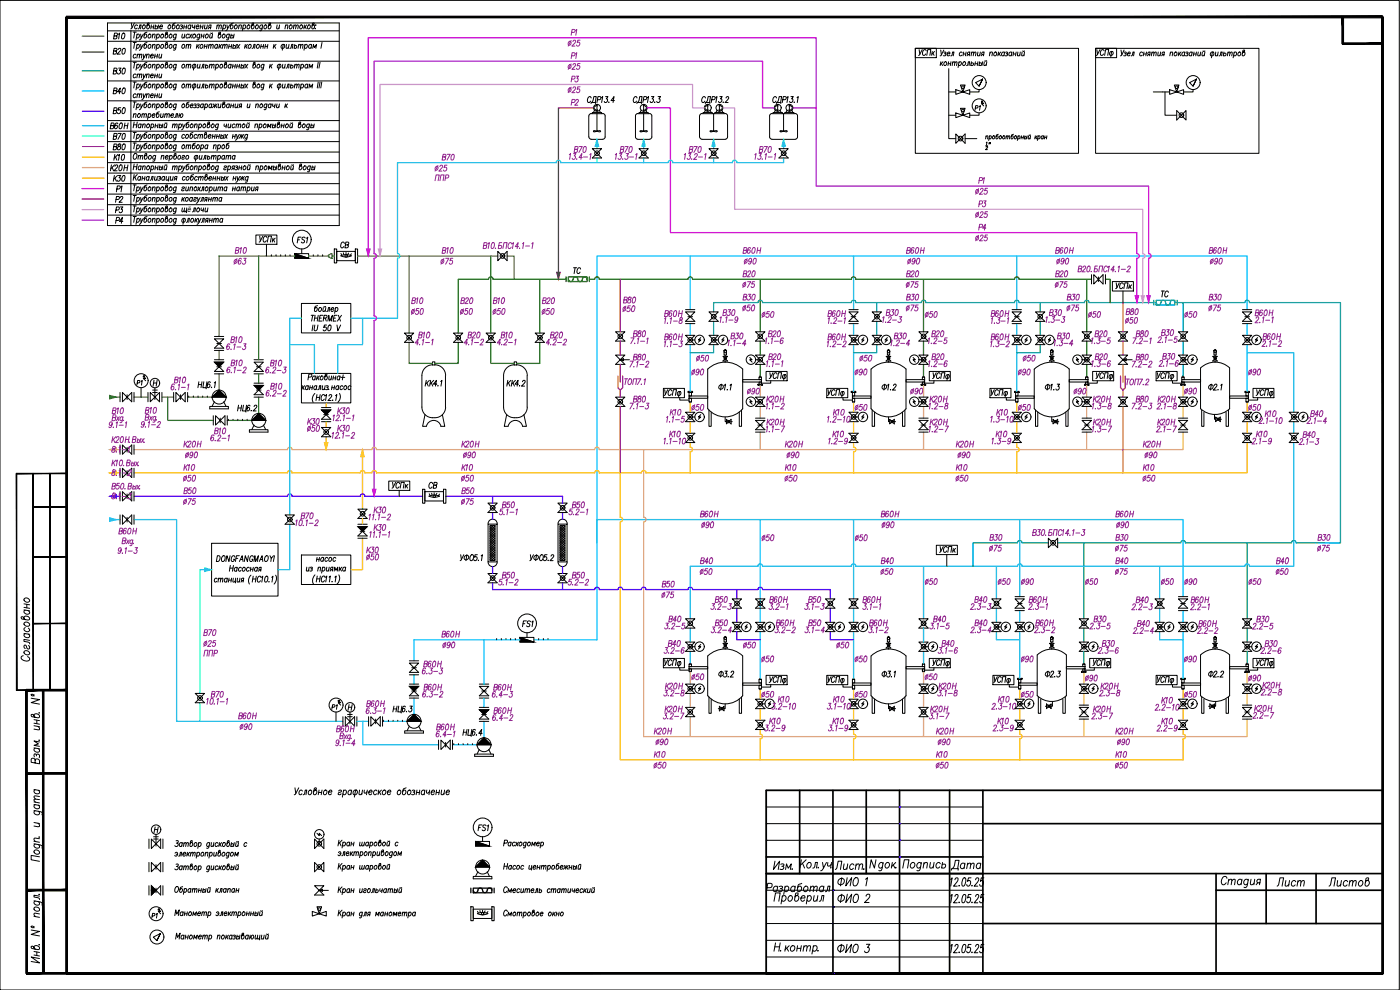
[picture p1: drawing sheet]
<svg xmlns="http://www.w3.org/2000/svg" width="420mm" height="297mm" viewBox="0 0 420 297" stroke-linecap="round" stroke-linejoin="round" font-family="sans-serif">
<defs><g id="words">
<text font-size="6.6" x="284.3" y="262.5">Дата</text>
<g font-size="5.7">
<text x="249.4" y="262.1">Лист.</text>
<text x="250.1" y="267.1">ФИО 1</text>
<text x="382.1" y="267.1">Лист</text>
<text x="397.6" y="267.1">Листов</text>
<text x="250.1" y="272">ФИО 2</text>
<text x="250.1" y="287.2">ФИО 3</text>
</g>
<g font-size="5.3" fill="#93278f">
<text x="206.4" y="124.5">50</text>
<text x="255.4" y="124.5">50</text>
<text x="304.4" y="124.5">50</text>
<text x="373.6" y="124.5">50</text>
</g>
<g font-size="4.9">
<text x="32.8" y="13.1">В10</text>
<text x="32.8" y="17.6">В20</text>
<text x="274.5" y="18">УСПк</text>
<text x="32.8" y="23.3">В30</text>
<text x="32.8" y="29.3">В40</text>
<text x="32.8" y="35.3">В50</text>
<text x="31.7" y="39.9">В60Н</text>
<text x="32.8" y="43">В70</text>
<text x="32.8" y="46.2">В80</text>
<text x="31.7" y="52.6">К20Н</text>
<text x="32.8" y="49.4">К10</text>
<text x="32.8" y="55.7">К30</text>
<text x="33.5" y="62.1">Р2</text>
<text x="33.5" y="64.9">Р3</text>
<text x="33.5" y="68.1">Р4</text>
<text x="76.6" y="73.7">УСПк</text>
<text x="87.8" y="74.1">FS1</text>
<text x="100.9" y="75.5">СВ</text>
<text x="170.7" y="83.3">ТС</text>
<text x="347.1" y="90.3">ТС</text>
<text x="116.4" y="147.8">УСПк</text>
<text x="127.4" y="147.8">СВ</text>
<text x="142.2" y="250.5">FS1</text>
</g>
<g font-size="4.9" fill="#93278f">
<text x="169.3" y="15.2">25</text>
<text x="170" y="18.7">Р1</text>
<text x="169.3" y="28.9">25</text>
<text x="170" y="25.8">Р3</text>
<text x="170" y="32.8">Р2</text>
<text x="131.6" y="49.4">В70</text>
<text x="291.7" y="59.6">25</text>
<text x="292.5" y="63.1">Р3</text>
<text x="292.5" y="70.2">Р4</text>
<text x="69.5" y="77.3">В10</text>
<text x="131.6" y="77.3">В10</text>
<text x="221.9" y="77.3">В60Н</text>
<text x="270.9" y="77.3">В60Н</text>
<text x="291.7" y="73.4">25</text>
<text x="315.4" y="77.3">В60Н</text>
<text x="361.6" y="77.3">В60Н</text>
<text x="69.1" y="80.4">63</text>
<text x="131.2" y="80.4">75</text>
<text x="222.2" y="80.4">90</text>
<text x="271.3" y="80.4">90</text>
<text x="316.1" y="80.4">90</text>
<text x="361.9" y="80.4">90</text>
<text x="221.5" y="87.5">75</text>
<text x="221.9" y="84.3">В20</text>
<text x="270.9" y="84.3">В20</text>
<text x="270.9" y="87.5">75</text>
<text x="315.4" y="84.3">В20</text>
<text x="315.4" y="87.5">75</text>
<text x="122.4" y="92.4">В10</text>
<text x="122.4" y="95.6">50</text>
<text x="136.9" y="92.4">В20</text>
<text x="136.9" y="95.6">50</text>
<text x="146.8" y="92.4">В10</text>
<text x="146.8" y="95.6">50</text>
<text x="161.6" y="92.4">В20</text>
<text x="161.6" y="95.6">50</text>
<text x="185.9" y="92.1">В80</text>
<text x="221.5" y="94.5">50</text>
<text x="221.9" y="91.4">В30</text>
<text x="270.9" y="91.4">В30</text>
<text x="270.9" y="94.5">75</text>
<text x="318.9" y="91.4">В30</text>
<text x="318.9" y="94.5">75</text>
<text x="336.5" y="95.6">В80</text>
<text x="361.6" y="91.4">В30</text>
<text x="361.6" y="94.5">75</text>
<text x="206.4" y="113.6">90</text>
<text x="207.8" y="109.7">50</text>
<text x="255.4" y="113.6">90</text>
<text x="256.8" y="109.7">50</text>
<text x="304.4" y="113.6">90</text>
<text x="305.9" y="109.7">50</text>
<text x="373.6" y="113.6">90</text>
<text x="223" y="119.6">90</text>
<text x="272" y="119.6">90</text>
<text x="321" y="119.6">90</text>
<text x="354.2" y="119.6">90</text>
<text x="54" y="135.5">К20Н</text>
<text x="137.2" y="135.5">К20Н</text>
<text x="234.6" y="135.5">К20Н</text>
<text x="285.8" y="135.5">К20Н</text>
<text x="341.8" y="135.5">К20Н</text>
<text x="54" y="142.5">К10</text>
<text x="54.3" y="138.6">90</text>
<text x="137.2" y="142.5">К10</text>
<text x="137.9" y="138.6">90</text>
<text x="234.6" y="142.5">К10</text>
<text x="234.9" y="138.6">90</text>
<text x="285.8" y="142.5">К10</text>
<text x="286.1" y="138.6">90</text>
<text x="341.8" y="142.5">К10</text>
<text x="342.5" y="138.6">90</text>
<text x="54" y="149.2">В50</text>
<text x="54" y="145.7">50</text>
<text x="137.2" y="149.2">В50</text>
<text x="137.2" y="145.7">50</text>
<text x="234.2" y="145.7">50</text>
<text x="285.8" y="145.7">50</text>
<text x="341.8" y="145.7">50</text>
<text x="54" y="152.8">75</text>
<text x="137.2" y="152.8">75</text>
<text x="208.8" y="156.3">В60Н</text>
<text x="209.5" y="159.5">90</text>
<text x="263.2" y="156.3">В60Н</text>
<text x="263.5" y="159.5">90</text>
<text x="333.7" y="156.3">В60Н</text>
<text x="333.7" y="159.5">90</text>
<text x="227.5" y="163.3">50</text>
<text x="255.4" y="163.3">50</text>
<text x="295.6" y="166.5">75</text>
<text x="296" y="163.3">В30</text>
<text x="333.4" y="166.5">75</text>
<text x="333.7" y="163.3">В30</text>
<text x="394.1" y="166.5">75</text>
<text x="394.4" y="163.3">В30</text>
<text x="208.8" y="170.4">В40</text>
<text x="208.8" y="173.6">50</text>
<text x="263.2" y="170.4">В40</text>
<text x="263.2" y="173.6">50</text>
<text x="333.4" y="173.6">75</text>
<text x="333.7" y="170.4">В40</text>
<text x="381.7" y="170.4">В40</text>
<text x="381.7" y="173.6">50</text>
<text x="197.6" y="177.4">В50</text>
<text x="276.6" y="176.7">50</text>
<text x="298.4" y="176.7">50</text>
<text x="305.5" y="176.7">90</text>
<text x="324.6" y="176.7">50</text>
<text x="347.5" y="176.7">50</text>
<text x="354.2" y="176.7">90</text>
<text x="373.6" y="176.7">50</text>
<text x="197.6" y="180.6">75</text>
<text x="60" y="191.9">В70</text>
<text x="131.2" y="192.3">В60Н</text>
<text x="221.9" y="195.8">50</text>
<text x="249.8" y="195.8">50</text>
<text x="227.5" y="199.7">50</text>
<text x="255.4" y="199.7">50</text>
<text x="305.2" y="199.7">90</text>
<text x="354.2" y="199.7">90</text>
<text x="206.4" y="205.3">50</text>
<text x="276.2" y="205.3">50</text>
<text x="324.6" y="205.7">90</text>
<text x="373.6" y="205.7">90</text>
<text x="70.2" y="217">В60Н</text>
<text x="70.9" y="220.1">90</text>
<text x="195.1" y="221.5">К20Н</text>
<text x="279.8" y="221.5">К20Н</text>
<text x="333.7" y="221.5">К20Н</text>
<text x="195.8" y="224.7">90</text>
<text x="280.5" y="224.7">90</text>
<text x="334.1" y="224.7">90</text>
<text x="195.1" y="228.6">К10</text>
<text x="195.1" y="231.8">50</text>
<text x="279.8" y="228.6">К10</text>
<text x="279.8" y="231.8">50</text>
<text x="333.4" y="231.8">50</text>
<text x="333.7" y="228.6">К10</text>
</g>
<g font-size="4.4" fill="#93278f">
<text x="170" y="11.6">Р1</text>
<text x="169.3" y="21.9">25</text>
<text x="292.5" y="56.1">Р1</text>
<text x="291.7" y="66.3">25</text>
<text x="227.5" y="96.3">50</text>
<text x="276.6" y="96.3">50</text>
<text x="325.6" y="96.3">50</text>
<text x="336.5" y="98.1">50</text>
<text x="354.2" y="96.3">50</text>
<text x="131.6" y="195.4">90</text>
<text x="227.5" y="210.3">50</text>
<text x="255.4" y="210.3">50</text>
<text x="305.2" y="210.3">50</text>
<text x="354.2" y="210.3">50</text>
</g>
<g font-size="4.4">
<text x="291.4" y="34.2">P1</text>
<text x="37.4" y="58.9" transform="rotate(-90 37.4 58.9)">Р1</text>
<text x="43.4" y="116.8" transform="rotate(-90 43.4 116.8)">P1</text>
<text x="155.6" y="189.1">FS1</text>
<text x="98.4" y="214.1">P1</text>
<text x="44.4" y="276.6">P1</text>
</g>
<g font-size="2.6">
<text x="228.6" y="243.4">4</text>
<text x="228.6" y="248.4">3</text>
<text x="228.6" y="253.3">2</text>
<text x="228.6" y="258.2">1</text>
</g>
<text font-size="2.5" x="56.1" y="63.6">ё</text>
</g></defs>
<!-- layer: 1 -->
<g fill="none" stroke="#000" stroke-width=".3">
<path d="M283.3 15l-.9 1.6-.2 .1M283.3 15.7h.6l-.1 .3-.3 .1M283.4 18.8l.3-.3a.52 .52 0 0 1 .4 .8 .52 .52 0 0 1-.8 .1zM283.7 16.1l.2 .4-.1 .1-.7 .1M284.3 16.1h.8v-.3a.54 .54 0 0 0-.8 .2 .54 .54 0 0 0 .4 .7l.3-.2M284.6 19.1h.7M284.7 18.5l-.2 1.2M285.3 16.7l.4-.2 .2-.9h.4l-.2 1.1M285.4 18.5l-.2 1.2M285.9 18.9l.4-.4 .3 .1-.2 1.1M286 18.5l-.3 1.2M286.6 18.9l.3-.4 .3 .1-.1 1.1"/>
<path d="M287.8 18.8l.3-.3a.52 .52 0 0 1 .4 .8 .52 .52 0 0 1-.8 .1M287.8 18.5l-.3 1.8M288.8 15.9l-.1-.2a.54 .54 0 0 0-.8 .4 .54 .54 0 0 0 .6 .6l.2-.2M289.1 18.8l.2-.3a.52 .52 0 0 1 .4 .8 .52 .52 0 0 1-.8 .1zM289.1 16.2h.8M289.2 15.6l-.2 1.1M289.9 15.6l-.2 1.1M290.1 19.7l.3-.1 .2-1.1h.4l-.2 1.2M290.5 16.4l-.3 .3M291 16.4l-.6-.2 .3-.6h.4l-.2 1.1M291.5 19a.41 .41 0 0 1 .7 .1 .41 .41 0 0 1-.4 .6l-.4-.2M291.5 15.9l.4-.3 .3 .1-.1 1"/>
<path d="M291.5 18.5l-.2 1.2M291.6 15.6l-.2 1.1M292.2 15.9l.4-.3 .3 .1-.2 1M292.7 19.1h.7M292.7 18.5l-.2 1.2M293.5 15.6l-.1 1.1h.4l.3-.2M293.5 18.5l-.2 1.2M293.9 19a.42 .42 0 0 1 .7 .1 .42 .42 0 0 1-.3 .6l-.5-.2M294 18.5l-.2 1.2M294.2 15.6l-.2 1.1M294.8 16.4l-.3 .3M294.9 18.5l-.2 1.2"/>
<path d="M295.2 16.4l-.6-.2 .3-.6h.5l-.3 1.1M295.4 18.5l-.1 1.1 .3 .1 .4-.3M295.6 18.2l.2 .2 .3-.2M296.2 18.5l-.2 1.2M297.1 15.9l.4-.3 .3 .1-.1 1M297.1 15.6l-.2 1.1M298.5 15.7l.2-.1a.53 .53 0 0 1 .4 .8 .53 .53 0 0 1-.9 .1zM299.7 15.6l-.2 1.1M299.8 16.1l.4 .6M300.4 15.6l-.8 .9M301.5 15.9a.5 .5 0 0 0-.9 .1 .5 .5 0 0 0 .6 .7l.1-.2M301.5 15.6l-.2 1.1"/>
<path d="M301.8 15.7h.6l-.1 .3-.3 .1M302.2 16.1l.2 .2-.1 .3-.7 .1M303.7 15.9a.5 .5 0 0 0-.9 .1 .5 .5 0 0 0 .6 .7l.1-.2M303.7 15.6l-.2 1.1M304.1 16.2h.7M304.2 15.6l-.2 1.1M305 15.6l-.2 1.1M305.5 15.6l-.1 1.1h.4l.3-.2M306.2 15.6l-.2 1.1M306.7 15.6l-.1 1.1h.5l.2-.2M307 15.3l.1 .1 .4-.1M307.5 15.6l-.2 1.1"/>
<path d="M329.2 14.9l.2 1.4M330.1 14.9l-.8 1.6-.3 .1M331.3 15.3a.55 .55 0 0 0-.6-.4 .55 .55 0 0 0-.4 .6l-.1 .4a.51 .51 0 0 0 .3 .7 .51 .51 0 0 0 .7-.4M331.5 16.6l.3-1.7h.9l-.3 1.7M333.1 15.7l.3-.3 .6 .1a.65 .65 0 0 1-.1 .9 .65 .65 0 0 1-.9 0zM333.6 15.4l-.3 1.8M336.4 15l.3 1.5M337.4 15l-.7 1.5-.4 .2M337.4 15.7h.6l-.1 .3-.3 .1M337.8 16.1l.1 .5-.7 .1M338.4 16.1h.8v-.3a.52 .52 0 0 0-.8 .3 .52 .52 0 0 0 .6 .6l.1-.2M339.5 16.7l.4-.2 .1-.9h.4l-.2 1.1"/>
<path d="M342.9 15.9a.5 .5 0 0 0-.8 .1 .5 .5 0 0 0 .5 .7l.2-.2M343.2 16.2h.8M343.3 15.6l-.2 1.1M344.1 15.6l-.2 1.1M344.7 16.4l-.4 .3M345.1 16.4l-.6-.2v-.3l.3-.3h.4l-.2 1.1M345.7 15.9l.4-.3 .2 .1-.1 1M345.7 15.6l-.2 1.1M346.3 15.9l.5-.3 .2 .1-.1 1M347.6 15.6l-.1 1.1h.4l.3-.2M348.3 15.6l-.2 1.1M349 16.4l-.4 .3"/>
<path d="M349.3 16.4l-.5-.2v-.4l.3-.2h.4l-.3 1.1M351.2 15.9l.4-.3 .3 .1-.1 1M351.3 15.6l-.2 1.1M352.6 15.7l.2-.1a.53 .53 0 0 1 .4 .7 .53 .53 0 0 1-.8 .2zM353.8 15.6l-.2 1.1M354 16.1l.3 .6M354.5 15.6l-.8 .9M355.6 15.9l-.1-.2a.55 .55 0 0 0-.8 .4 .55 .55 0 0 0 .6 .6l.1-.2M355.6 15.6l-.2 1.1M355.9 15.7h.6l-.1 .3-.3 .1M356.3 16.1l.1 .5-.7 .1M357.8 15.9l-.1-.2a.55 .55 0 0 0-.8 .4 .55 .55 0 0 0 .6 .6l.1-.2"/>
<path d="M357.8 15.6l-.2 1.1M358.2 16.2h.8M358.4 15.6l-.3 1.1M359.1 15.6l-.2 1.1M359.6 15.6l-.1 1.1h.5l.2-.2M360.3 15.6l-.2 1.1M360.8 15.6v1.1h.4l.2-.2M361.1 15.3l.1 .1 .4-.1M361.6 15.6l-.2 1.1M363.9 15.6l-.3 1.7M364.9 15.6l-.2 1.1h.5l.3-.2M365.6 15.6l-.2 1.1"/>
<path d="M365.8 16.7l.5-.2 .1-.9h.4l-.2 1.1M367.2 16.1a.42 .42 0 0 1 .8 0 .42 .42 0 0 1-.4 .6l-.4-.1M367.3 15.6l-.2 1.1M368.5 15.9l.4-.3 .2 .1-.1 1M368.6 15.6l-.3 1.1M369.1 15.9l.4-.3 .3 .1-.1 1M370.4 15.9l.3-.3a.53 .53 0 0 1 .4 .7 .53 .53 0 0 1-.9 .2M370.4 15.6l-.3 1.7M371.8 15.7l.1-.1a.53 .53 0 0 1 .4 .7 .53 .53 0 0 1-.8 .2zM373.2 15.6a.52 .52 0 0 1 .5 .8 .52 .52 0 0 1-.9 .1l.2-1.3 .4-.2 .1 .3-.6 .6M295.8 43.8h.6M295.9 41l.6-.2-.1 .9"/>
<path d="M296 44.1a.24 .24 0 0 1 .2-.2 .24 .24 0 0 1 .2 .3l-.6 .7h.5M296 40.8l-.2 .9M296 42.8l.2-.2-.2 1M296.9 41l.3-.2a.41 .41 0 0 1 .3 .5 .41 .41 0 0 1-.7 .2M296.9 42.9l-.1 .3M297 40.8l-.3 1.3M297.3 42.9l-.2 .3M298.1 40.8h.1a.41 .41 0 0 1 .3 .5 .41 .41 0 0 1-.6 .2zM299.6 40.3l-.6 .3-.1 1a.42 .42 0 0 0 .6-.3 .42 .42 0 0 0-.4-.5l-.1 .2M300.1 40.8h.1a.41 .41 0 0 1 .3 .5 .41 .41 0 0 1-.6 .2zM301.1 40.8h.1a.41 .41 0 0 1 .4 .5 .41 .41 0 0 1-.7 .2zM302 41l.5-.2-.1 .9"/>
<path d="M302 40.8l-.1 .9M302.5 41l.5-.2-.1 .9M304.2 40.3l-.6 .2-.2 1.1a.42 .42 0 0 0 .7-.3 .42 .42 0 0 0-.5-.5l-.1 .2M304.6 40.8h.2a.41 .41 0 0 1 .3 .5 .41 .41 0 0 1-.7 .2zM305.5 41l.3-.2a.41 .41 0 0 1 .3 .5 .41 .41 0 0 1-.7 .2M305.6 40.8l-.3 1.3M306.5 41.2h.6M306.6 40.8l-.2 .9M307.2 40.8l-.2 .9M307.5 41.1a.34 .34 0 0 1 .6 .1 .34 .34 0 0 1-.3 .5l-.4-.1M307.6 40.8l-.2 .9M308.3 40.8l-.2 .9"/>
<path d="M308.7 40.8l-.1 .8 .3 .1 .3-.3M308.9 40.5h.4M309.3 40.8l-.2 .9M310.7 40.8l-.1 .9M310.9 41.1l.2 .6M311.3 40.8l-.7 .6M311.5 41l.3-.2a.41 .41 0 0 1 .3 .5 .41 .41 0 0 1-.7 .2M311.6 40.8l-.3 1.3M313.1 41a.39 .39 0 0 0-.6 .1 .39 .39 0 0 0 .4 .5l.2-.1M313.2 40.8l-.2 .9M313.5 41.2h.6M313.6 40.8l-.2 .9"/>
<path d="M314.2 40.8l-.2 .9M100.3 74.7h.7v4.2h-.7zM101 75.4h5.6v2.8h-5.6zM106.6 74.7h.7v4.2h-.7zM93.4 94.6h.9M93.9 94.6l-.4 1.7M93.9 97.5l-.3 1.8M94.4 95.4h.9M94.5 97.5l-.2 1.5 .3 .3 .6-.5 .2-1.3M94.6 94.6l-.3 1.7M95.3 91.7l-.7 .2-.2 1.4a.52 .52 0 0 0 .8-.3 .52 .52 0 0 0-.6-.6l-.2 .1M95.5 94.6l-.3 1.7"/>
<path d="M95.7 92.5l.4-.2a.53 .53 0 0 1 .4 .7 .53 .53 0 0 1-.9 .2zM95.9 95.4h.5M96.9 94.6h-.8l-.4 1.7h.9M97 92.3l-.1 1.1 .3 .1 .4-.4M97.2 95.4h.8l.1-.7-.8-.1-.3 1.7M97.2 91.9l.2 .2 .3-.2M97.6 95.4l.3 .9M97.8 92.3l-.2 1.2M98 97.5h-.6l-.2 .8a.54 .54 0 0 1 .7 .1 .54 .54 0 0 1-.1 .8 .54 .54 0 0 1-.8-.1v-.1M98 93.5l.4-.4 .2-.8h.4l-.2 1.2M98.4 96.3l.3-1.7 .2 1.7 .9-1.7-.4 1.7M98.7 97.6l.4-.1a1.1 1.1 0 0 1-.5 1.8l-.2-.8z"/>
<path d="M99.4 92.8h.8l-.1-.4a.57 .57 0 0 0-.7 .4 .57 .57 0 0 0 .4 .7l.3-.3M100.2 95.4h.5M100.7 92.5l.3-.2a.53 .53 0 0 1 .4 .7 .53 .53 0 0 1-.9 .2M100.7 92.3l-.3 1.7M101.1 97.5l.3 1.8 .8-1.8M101.2 94.6h-.9l-.3 1.7h.8M101.6 94.6l.6 1.7M102.5 94.6l-1.2 1.7M335 84.9l.2 1.4M335.9 84.9l-.8 1.6-.3 .1M337.1 85.3v-.2a.56 .56 0 0 0-.7-.2 .56 .56 0 0 0-.3 .6l-.1 .5a.5 .5 0 0 0 .3 .6 .5 .5 0 0 0 .7-.4M337.3 86.6l.3-1.7h.9l-.3 1.7"/>
<path d="M339 85.5l-.2 1.1M339.1 86l.4 .6M339.6 85.5l-.8 .8M59.6 115.4h.9M59.7 114.5l-.3 1.8M60.6 114.5l-.3 1.8M61.2 114.5l-.3 1.8h1l-.1 .4M62.1 114.5l-.3 1.8M63.1 114.8v-.2a.94 .94 0 0 0-1 .6 .94 .94 0 0 0 .3 1.1 .52 .52 0 0 0 .6-.5 .52 .52 0 0 0-.6-.5l-.3 .4M63.5 116.1v.1M64.3 114.9l.4-.4-.3 1.8M90.8 115.7l-.2 1.2"/>
<path d="M90.9 116.2l.4 .7M91.4 115.7l-.8 .9M92.5 116l-.1-.2a.54 .54 0 0 0-.8 .4 .54 .54 0 0 0 .6 .6l.2-.1M92.5 113.1h.8l.3-.3-.1-.5-.8-.1-.3 1.8M92.5 115.7l-.1 1.2M93 116.3h.7M93.1 115.7l-.2 1.2M93.8 115.7l-.2 1.2M94.5 118.1a2.29 2.29 0 0 0-.5 2.6M94.6 113.1l-.1-.2a.58 .58 0 0 0-.7 .4 .58 .58 0 0 0 .4 .7l.3-.3M94.7 112.8l-.2 1.2M95 119.2h.9"/>
<path d="M95 116v-.2a.58 .58 0 0 0-.8 .4 .58 .58 0 0 0 .4 .7l.3-.2M95.1 115.7l-.2 1.2M95.1 118.4l-.3 1.8M95.2 112.8l-.2 1.2M95.3 116.9l.5-.3 .1-.9h.4l-.2 1.2M95.4 113.3l.3 .7M95.9 112.8l-.9 .9M96.1 118.4l-.3 1.8M96.2 113.1l.3-.3a.53 .53 0 0 1 .4 .7 .53 .53 0 0 1-.8 .2zM96.8 115.7l-.1 1.1 .3 .1 .4-.3M97.5 118.8v-.2a.56 .56 0 0 0-.7-.2 .56 .56 0 0 0-.4 .7v.4a.51 .51 0 0 0 .3 .7 .51 .51 0 0 0 .6-.5M97.6 115.7l-.2 1.2"/>
<path d="M97.6 118.7l.4-.3-.3 1.8M97.8 112.8a.55 .55 0 0 1 .4 .7 .55 .55 0 0 1-.8 .3l.2-1.4 .4-.2v.4l-.5 .5M97.9 115.8h.6l-.1 .3-.3 .1M98.3 116.2l.1 .5-.7 .1M98.6 116.7l.1 .1M98.7 118.8l.4-.4h.3l.2 .3-1.2 1.5h1M98.8 112.8l-.1 1.1 .3 .1 .4-.3M99.5 112.8l-.2 1.2M99.6 116.3h.7M99.7 115.7l-.2 1.2M99.9 113.4h.8M100.1 112.8l-.2 1.2"/>
<path d="M100.4 115.7l-.2 1.2M100.7 118.7l.4-.3-.3 1.8M100.8 112.8l-.2 1.2M101.6 116v-.2a.55 .55 0 0 0-.9 .4 .55 .55 0 0 0 .7 .6l.1-.1M101.7 115.7l-.2 1.2M101.9 118.1a2.05 2.05 0 0 1-.5 2.6M102 113.1l-.1-.2a.58 .58 0 0 0-.7 .4 .58 .58 0 0 0 .4 .7l.3-.3M102.1 112.8l-.2 1.2M102.3 113.2h1.2M102.9 116l-.1-.2a.58 .58 0 0 0-.7 .4 .58 .58 0 0 0 .4 .7l.3-.2M103 112.5l-.3 1.5M103.3 116l.3-.3a.53 .53 0 0 1 .4 .8 .53 .53 0 0 1-.8 .2z"/>
<path d="M105.3 116a.5 .5 0 0 0-.8 .2 .5 .5 0 0 0 .5 .6l.2-.1M127.9 114.1l-.3 1.8M128.1 114.9l.4 1M128.9 114.1l-1.2 1.2M129.2 114.1l-.3 1.8M129.5 114.9l.4 1M129.8 109.5v-.9h.7v.9M129.8 109.5h.7M129.8 109.5a3.2 3.2 0 0 0-3.2 3.2v9.4a3.6 3.6 0 0 0 3.6 3.3 3.6 3.6 0 0 0 3.5-3.3v-9.4a3.1 3.1 0 0 0-3.2-3.2M130.2 114.1l-1.2 1.2M131.1 115.3h-1l.9-1.2-.3 1.8M131.4 115.7l.1 .1"/>
<path d="M132.2 114.5l.4-.4-.3 1.8M152.4 114.1l-.3 1.8M152.6 114.9l.4 1M153.3 114.1l-1.1 1.2M153.8 114.1l-.3 1.8M154 114.9l.4 1M154.3 109.5v-.9h.7v.9M154.3 109.5h.7M154.3 109.5a3.2 3.2 0 0 0-3.2 3.2v9.4a3.6 3.6 0 0 0 3.6 3.3 3.6 3.6 0 0 0 3.5-3.3v-9.4a3.1 3.1 0 0 0-3.2-3.2M154.7 114.1l-1.2 1.2M155.6 115.3h-1l.9-1.2-.3 1.8M156 115.7v.1"/>
<path d="M156.8 114.5l.3-.4 .5 .2-.3 .7-.8 .9h.9M199.5 116.9l.2 1.4M200.4 116.9l-.8 1.6-.3 .1M201.6 117.3v-.1a.55 .55 0 0 0-.7-.3 .55 .55 0 0 0-.3 .6l-.1 .5a.51 .51 0 0 0 .3 .7 .51 .51 0 0 0 .7-.5M201.8 118.6l.3-1.7h.9l-.3 1.7M203.9 117.5l-.3 1.7M206.5 117.4h1.4v.4h-1.4zM206.8 117.8h.7v1h-.7zM212.4 110.7a7.6 7.6 0 0 1 10.5 0v11.9a6.8 6.8 0 0 1-10.5 0zM222.9 113.9h5.6v.7h-5.6zM227.8 113.2h.7v.7h-.7zM231.1 111.8l.2 1.4"/>
<path d="M232 111.8l-.7 1.4-.5 .4M233.2 112.3l-.1-.3a.6 .6 0 0 0-.6-.1 .6 .6 0 0 0-.4 .6l-.1 .4a.51 .51 0 0 0 .4 .7 .51 .51 0 0 0 .6-.5M233.3 113.6l.3-1.8h1l-.3 1.8M235.5 112.4l-.3 1.8M248.5 116.9l.2 1.4M249.4 116.9l-.8 1.6-.3 .1M250.6 117.3v-.1a.56 .56 0 0 0-.7-.3 .56 .56 0 0 0-.3 .6v1.1h.5l.3-.4M250.8 118.6l.3-1.7h.9l-.3 1.7M252.9 117.5l-.3 1.7M255.4 117.4h1.4v.4h-1.4zM255.8 117.8h.7v1h-.7zM271.9 113.9h5.6v.7h-5.6z"/>
<path d="M276.8 113.2h.7v.7h-.7zM280 111.8l.2 1.4M281 111.8l-.8 1.6-.3 .2M282.2 112.3l-.1-.2a.53 .53 0 0 0-.6-.2 .53 .53 0 0 0-.4 .6v.4a.51 .51 0 0 0 .3 .7 .51 .51 0 0 0 .6-.5M282.3 113.6l.4-1.8h.9l-.3 1.8M284.5 112.4l-.3 1.8M297.5 116.9l.2 1.4M298.4 116.9l-.8 1.6-.3 .1M299.6 117.3v-.1a.55 .55 0 0 0-.7-.3 .55 .55 0 0 0-.3 .6l-.1 .5a.51 .51 0 0 0 .3 .7 .51 .51 0 0 0 .7-.5M299.8 118.6l.3-1.7h.9l-.3 1.7M301.4 117.7l.3-.2h.4l.2 .2v.4l-.4 .5h-.5zM301.9 117.5l-.3 1.7"/>
<path d="M304.5 117.4h1.4v.4h-1.4zM304.8 117.8h.7v1h-.7zM310.4 110.7a7.6 7.6 0 0 1 10.5 0v11.9a6.8 6.8 0 0 1-10.5 0zM320.9 113.9h5.6v.7h-5.6zM325.8 113.2h.7v.7h-.7zM329.1 111.8l.2 1.4M330 111.8l-.8 1.6-.3 .2M331.2 112.3l-.1-.3a.6 .6 0 0 0-.6-.1 .6 .6 0 0 0-.4 .6l-.1 .4a.51 .51 0 0 0 .4 .7 .51 .51 0 0 0 .6-.5M331.3 113.6l.3-1.8h1l-.3 1.8M333.5 112.4l-.3 1.8M347.3 111.8l.3 1.4M348.3 111.8l-.7 1.4-.4 .4"/>
<path d="M349.5 112.3l-.1-.3a.6 .6 0 0 0-.6-.1 .6 .6 0 0 0-.4 .6v.4a.51 .51 0 0 0 .3 .7 .51 .51 0 0 0 .6-.5M349.7 113.6l.3-1.8h.9l-.3 1.8M351.8 112.4l-.3 1.8M354.7 113.9h5.6v.7h-5.6zM354.7 113.2h.7v.7h-.7zM369 118.8h5.6v.7h-5.6zM369 110.4v12.3M369 110.4a6.3 6.3 0 0 0-8.7 0v12.3M373.6 117.4h1.4v.4h-1.4zM373.9 117.8h.7v1h-.7zM377.1 116.9l.3 1.4M378.1 116.9l-.7 1.4-.4 .3"/>
<path d="M379.3 117.3l-.1-.2a.6 .6 0 0 0-.6-.1 .6 .6 0 0 0-.4 .5v.5a.51 .51 0 0 0 .3 .7 .51 .51 0 0 0 .6-.5M379.5 118.6l.3-1.7h.9l-.3 1.7M381.6 117.5l-.3 1.7M71.5 122.4h.9M71.6 121.6l-.3 1.7M72.5 121.6l-.3 1.7M73.1 121.6l-.3 1.7h1v.3M74 121.6l-.3 1.7M75 121.8v-.1a.92 .92 0 0 0-.9 .6 .92 .92 0 0 0 .3 1 .54 .54 0 0 0 .5-.5 .54 .54 0 0 0-.4-.6l-.4 .5M75.4 123.1v.1M76.2 122a.41 .41 0 0 1 .5-.4 .41 .41 0 0 1 .3 .5l-1.1 1.2h1M99.9 120v.1"/>
<path d="M127.6 124.4l-.8 3.5h1.2a2.22 2.22 0 0 1 2.2-1.8 2.22 2.22 0 0 1 2.1 1.8M132.8 124.4l.7 3.5h-1.2M152.1 124.4l-.8 3.5h1.2a2.2 2.2 0 0 1 2.2-1.8 2.2 2.2 0 0 1 2.1 1.8h1.2l-.8-3.5M212.8 123v4.9h.6v-4.2M222.5 123v4.9h-.6v-4.2M261.4 122.6a6.8 6.8 0 0 0 10.5 0v-11.9a7.6 7.6 0 0 0-10.5 0v12M261.7 123v4.9h.8v-4.2M271.6 123v4.9h-.8v-4.2M310.8 123v4.9h.6v-4.2M320.5 123v4.9h-.6v-4.2M360.3 122.6a6.3 6.3 0 0 0 8.7 0M360.6 123v4.9h.7v-4.2"/>
<path d="M368.7 123v4.9h-.7v-4.2M126.8 146.8h.7v4.2h-.7zM127.5 147.5h5.6v2.8h-5.6zM133.1 146.8h.7v4.2h-.7zM146.5 157.3h2.7v11.3h-2.7zM146.5 157.2a1.38 1.38 0 0 1 1.3-1.4 1.38 1.38 0 0 1 1.4 1.4M147.1 157.6h1.4v10.6h-1.4zM147.1 158.1l1.4 1.5M147.1 158.8l1.4 1.5M147.1 159.5l1.4 1.5M147.3 157.6l1.2 1.3M147.4 157.6l-.3 .3"/>
<path d="M148 157.6l.5 .5M148.1 157.6l-1 1.1M148.5 157.9l-1.4 1.5M148.5 158.6l-1.4 1.5M148.5 159.3l-1.4 1.5M167.5 157.3h2.7v11.3h-2.7zM167.5 157.2a1.38 1.38 0 0 1 1.3-1.4 1.38 1.38 0 0 1 1.4 1.4M168.1 157.6h1.4v10.6h-1.4zM168.1 158.1l1.4 1.5M168.1 158.8l1.4 1.5M168.1 159.5l1.4 1.5M168.3 157.6l1.2 1.3"/>
<path d="M168.4 157.6l-.3 .3M169 157.6l.5 .5M169.1 157.6l-1 1.1M169.5 157.9l-1.4 1.5M169.5 158.6l-1.4 1.5M169.5 159.3l-1.4 1.5M65.2 173.7a.5 .5 0 0 0-.8 .2 .5 .5 0 0 0 .5 .7l.2-.2M65.2 166.7a.86 .86 0 0 1 .9 .7 .86 .86 0 0 1-.5 1l-.7 .1zM65.6 173.8l.4-.3 .2 .1-.1 1.1M65.6 173.5l-.2 1.2M66.3 173.8l.3-.3 .3 .1-.1 1.1M66.7 167l.3-.3a.87 .87 0 0 1 .7 .8 .87 .87 0 0 1-.6 .9l-.1 .1a.83 .83 0 0 1-.6-.7 .83 .83 0 0 1 .3-.8z"/>
<path d="M68.2 173.7a.5 .5 0 0 0-.8 .2 .5 .5 0 0 0 .5 .7l.2-.2M68.2 173.5l-.2 1.2M68.7 174.1h.7M68.7 173.5l-.2 1.2M69 170.5h.9M69 166.7l-.3 1.8-.6-1.8-.3 1.8M69.1 169.7l-.3 1.7M69.5 173.5l-.2 1.2M70 173.5l-.1 1.1 .3 .1 .4-.4M70.1 169.7l-.3 1.7M70.5 167.2a.52 .52 0 0 0-.7-.4 .52 .52 0 0 0-.3 .6l-.1 .6a.51 .51 0 0 0 .6 .5 .51 .51 0 0 0 .4-.7h-.3M70.7 173.5v1.4"/>
<path d="M70.8 167.5h.6M71.2 170.5l-.1-.2a.58 .58 0 0 0-.8 .4 .58 .58 0 0 0 .4 .7l.4-.3M71.2 170.2l-.2 1.2M71.3 173.5l-.1 1.1 .3 .1 .4-.4M71.8 166.7h-.8l-.3 1.8M71.8 168.5l.9-1.8 .2 1.8M72 173.5l-.2 1.2M72.2 167.9h.6M72.4 170.5l-.1-.2a.58 .58 0 0 0-.7 .4 .58 .58 0 0 0 .4 .7l.3-.3M72.6 174.2l-.3 .5M72.9 170.5l.3-.3a.53 .53 0 0 1 .4 .8 .53 .53 0 0 1-.9 .1zM73 174.2l-.5-.1-.1-.3 .4-.3h.4l-.3 1.2"/>
<path d="M74.5 166.7l-.2 1.8-.7-1.8-.3 1.8M74.8 170.5l-.1-.2a.57 .57 0 0 0-.7 .4 .57 .57 0 0 0 .4 .7l.3-.3M75.2 170.8h.7M75.3 170.2l-.2 1.2M75.3 172.6a2.17 2.17 0 0 0-.5 2.6M75.9 173.7h.9M76 172.9l-.3 1.8M76 167.2a.54 .54 0 0 0-.6-.4 .54 .54 0 0 0-.4 .6l-.1 .6a.51 .51 0 0 0 .7 .5 .51 .51 0 0 0 .3-.7h-.3M76 170.2l-.2 1.2M76.2 168.5l.3-1.8 .2 1.8 .9-1.8-.3 1.8M76.9 172.9l-.3 1.8M77.3 170.5a.5 .5 0 0 0-.9 .1 .5 .5 0 0 0 .6 .7l.1-.2"/>
<path d="M77.3 170.2l-.2 1.2M77.8 168.5l.9-1.8 .2 1.8M77.9 171l-.3 .4M78.1 167.9h.7M78.3 171l-.6-.2v-.3l.3-.3h.4l-.2 1.2M78.3 173.3v-.2a.56 .56 0 0 0-.7-.2 .56 .56 0 0 0-.3 .7l-.1 .6 .3 .5h.3l.3-.5M78.5 173.2l.4-.3-.3 1.8M79.7 167l.3-.3a.9 .9 0 0 1 .5 1 .9 .9 0 0 1-.8 .8l-.3-.7zM79.8 173l.3-.1a1.14 1.14 0 0 1-.4 1.8l-.3-.8zM80.7 174.5l.1 .1M81 166.7l.4 .8 .7-.8M81.4 167.5l-.1 1"/>
<path d="M81.5 173.2l.4-.3-.3 1.8M82.4 166.7l-.4 1.8M82.7 172.6a2.21 2.21 0 0 1-.4 2.6M92.1 170.2l-.2 1.1 .4 .1 .4-.4M92.8 170.2l-.2 1.2M93.1 170.3h.6v.3l-.4 .1M93.5 170.7l.1 .5-.6 .1M94.5 172.5a2.2 2.2 0 0 0-.4 2.7M95 167.8h.8M95.1 173.7h.9M95.2 167.2l-.2 1.2M95.2 172.8l-.3 1.8"/>
<path d="M95.5 170.5l.4-.3 .3 .1-.1 1.1M95.5 170.2l-.2 1.2M95.9 167.2l-.2 1.2M96.1 172.8l-.3 1.8M96.8 170.4l.3-.2a.53 .53 0 0 1 .4 .7 .53 .53 0 0 1-.9 .2M96.8 170.2l-.3 1.7M97.1 167.5l-.1-.2a.55 .55 0 0 0-.8 .4 .55 .55 0 0 0 .6 .6l.2-.1M97.2 167.2l-.3 1.2M97.5 173.3v-.2a.56 .56 0 0 0-.7-.2 .56 .56 0 0 0-.3 .6l.1 1 .4 .1 .4-.4M97.7 173.2l.4-.4-.4 1.8M98.1 170.2l-.1 1.1 .3 .1 .4-.4M98.4 167.5l-.1-.2a.57 .57 0 0 0-.8 .4 .57 .57 0 0 0 .5 .7l.3-.2"/>
<path d="M98.8 167.5l.3-.3a.53 .53 0 0 1 .4 .8 .53 .53 0 0 1-.8 .2zM98.8 173.2l.3-.4-.3 1.8M98.8 170.2l-.2 1.2M99.4 170.9l-.3 .5M99.7 174.4v.1M99.8 170.9l-.6-.1 .3-.6h.4l-.2 1.2M100.3 171.4l.2-1.2 .3 .9 .6-.9-.2 1.2M100.5 173.2l.4-.4-.3 1.8M100.8 167.5a.5 .5 0 0 0-.8 .2 .5 .5 0 0 0 .5 .6l.2-.1M101.7 172.5a2.14 2.14 0 0 1-.5 2.7M101.9 170.2l-.2 1.2M102.1 170.7l.4 .7"/>
<path d="M102.6 170.2l-.8 .8M103.7 170.4a.5 .5 0 0 0-.8 .2 .5 .5 0 0 0 .5 .7l.2-.2M103.8 170.2l-.3 1.2M138.3 166.4l.2 1.5M139.2 166.4l-.8 1.6-.3 .2M140.1 166.4l-.3 1.8M141.3 166.7l.3-.3a.93 .93 0 0 1 .6 1.1 .93 .93 0 0 1-.9 .7l-.3-.4zM143.3 166.4h-.7l-.2 .8a.5 .5 0 0 1 .8 0 .5 .5 0 0 1-.2 .8l-.5 .2-.3-.3M143.6 168v.1M144.4 166.8l.4-.4-.3 1.8M146.5 168.6a1.38 1.38 0 0 0 1.3 1.4 1.38 1.38 0 0 0 1.4-1.4M147.1 160.2l1.4 1.5"/>
<path d="M147.1 160.9l1.4 1.5M147.1 161.6l1.4 1.5M147.1 162.3l1.4 1.5M147.1 163.1l1.4 1.4M147.1 163.7l1.4 1.5M147.1 164.5l1.4 1.4M147.1 165.2l1.4 1.5M147.1 165.8l1.4 1.6M147.1 166.6l1.4 1.4M147.1 167.3l.9 .9M147.1 168l.2 .2M148.5 160l-1.4 1.5"/>
<path d="M148.5 160.7l-1.4 1.5M148.5 161.4l-1.4 1.5M148.5 162.1l-1.4 1.5M148.5 162.8l-1.4 1.5M148.5 163.5l-1.4 1.5M148.5 164.2l-1.4 1.5M148.5 165l-1.4 1.4M148.5 165.6l-1.4 1.6M148.5 166.4l-1.4 1.4M148.5 167.1l-1.1 1.1M148.5 167.8l-.4 .4M159.2 166.4l.2 1.5"/>
<path d="M160.1 166.4l-.8 1.6-.3 .2M161 166.4l-.3 1.8M162.2 166.7l.3-.3a.93 .93 0 0 1 .6 1 .93 .93 0 0 1-.9 .8l-.3-.4zM164.2 166.4h-.7l-.2 .8a.5 .5 0 0 1 .8 0 .5 .5 0 0 1-.1 .8l-.6 .2-.3-.3M164.5 168v.1M165.4 166.9l.3-.5h.3l.2 .4-1.1 1.4h.9M167.5 168.6a1.38 1.38 0 0 0 1.3 1.4 1.38 1.38 0 0 0 1.4-1.4M168.1 160.2l1.4 1.5M168.1 160.9l1.4 1.5M168.1 161.6l1.4 1.5M168.1 162.3l1.4 1.5M168.1 163.1l1.4 1.4"/>
<path d="M168.1 163.7l1.4 1.5M168.1 164.5l1.4 1.4M168.1 165.2l1.4 1.5M168.1 165.8l1.4 1.6M168.1 166.6l1.4 1.4M168.1 167.3l.9 .9M168.1 168l.2 .2M169.5 160l-1.4 1.5M169.5 160.7l-1.4 1.5M169.5 161.4l-1.4 1.5M169.5 162.1l-1.4 1.5M169.5 162.8l-1.4 1.5"/>
<path d="M169.5 163.5l-1.4 1.5M169.5 164.2l-1.4 1.5M169.5 165l-1.4 1.4M169.5 165.6l-1.4 1.6M169.5 166.4l-1.4 1.4M169.5 167.1l-1.1 1.1M169.5 167.8l-.4 .4M282.2 164l.2 1.4M283.1 164l-.8 1.6-.3 .1M284.3 164.4l-.1-.2a.56 .56 0 0 0-.6-.2 .56 .56 0 0 0-.4 .6l.1 1 .4 .1 .4-.4M284.4 165.7l.3-1.7h1l-.3 1.7M286.1 164.5l-.2 1.2"/>
<path d="M286.3 165l.3 .7M286.8 164.5l-.8 .9M199.5 197.9l.2 1.4M200.4 197.9l-.8 1.6-.3 .2M201.6 198.3v-.1a.55 .55 0 0 0-.7-.2 .55 .55 0 0 0-.3 .6l-.1 .4a.51 .51 0 0 0 .3 .7 .51 .51 0 0 0 .7-.5M201.8 199.7l.3-1.8h.9l-.3 1.8M203.9 198.5l-.3 1.8M206.8 199.3h.7v.7h-.7zM276.8 199.3h.7v.7h-.7zM280 197.9l.2 1.4M281 197.9l-.8 1.6-.3 .2M282.2 198.3l-.1-.1a.53 .53 0 0 0-.6-.2 .53 .53 0 0 0-.4 .6v.4a.51 .51 0 0 0 .3 .7 .51 .51 0 0 0 .6-.5"/>
<path d="M282.3 199.7l.4-1.8h.9l-.3 1.8M284.5 198.5l-.3 1.8M320 196.5a6.3 6.3 0 0 0-8.7 0v12.3M320 196.5v12.3M325 199.3h.6v.7h-.6zM328.2 197.9l.2 1.4M329.1 197.9l-.8 1.6-.3 .2M330.3 198.3l-.1-.1a.53 .53 0 0 0-.6-.2 .53 .53 0 0 0-.3 .6l-.1 .6 .2 .5h.3l.4-.5M330.5 199.7l.3-1.8h.9l-.3 1.8M332.6 198.5l-.3 1.8M369 196.5v12.3M369 196.5a6.3 6.3 0 0 0-8.7 0v12.3"/>
<path d="M373.9 199.3h.7v.7h-.7zM377.1 197.9l.3 1.4M378.1 197.9l-.7 1.4-.4 .4M379.3 198.3l-.1-.2a.6 .6 0 0 0-.6-.1 .6 .6 0 0 0-.4 .6v.4a.51 .51 0 0 0 .3 .7 .51 .51 0 0 0 .6-.5M379.5 199.7l.3-1.8h.9l-.3 1.8M381.6 198.5l-.3 1.8M118.1 212.7h.9M118.2 211.9l-.3 1.7M119.2 211.9l-.4 1.7M119.7 211.9l-.3 1.7h1v.3M120.6 211.9l-.3 1.7M121.6 212.1v-.2a.92 .92 0 0 0-.9 .6 .92 .92 0 0 0 .3 1.1 .54 .54 0 0 0 .5-.5 .54 .54 0 0 0-.3-.6l-.5 .5"/>
<path d="M122 213.4v.1M123 211.9h.7l-.5 .6a.51 .51 0 0 1 .3 .9 .51 .51 0 0 1-.9-.1M139.1 219.7h.9M139.2 218.8l-.3 1.8M140.2 218.8l-.4 1.8M140.7 218.8l-.3 1.8h1v.4M141.6 218.8l-.3 1.8M142.7 219.1l-.1-.2a.94 .94 0 0 0-.9 .6 .94 .94 0 0 0 .3 1.1 .51 .51 0 0 0 .5-.5 .51 .51 0 0 0-.6-.5l-.2 .4M212.4 208.8v-12a7.6 7.6 0 0 1 10.5 0v12M212.4 208.7a6.8 6.8 0 0 0 10.5 0M212.8 209.1v4.9h.6v-4.2M222.5 209.1v4.9h-.6v-4.2"/>
<path d="M222.9 204.9h5.6v.7h-5.6zM227.8 203.9h.7v1h-.7zM231.1 203l.2 1.4M232 203l-.7 1.4-.5 .4M233.2 203.4l-.1-.2a.57 .57 0 0 0-.6-.1 .57 .57 0 0 0-.4 .6l-.1 .4a.51 .51 0 0 0 .4 .7 .51 .51 0 0 0 .6-.5M233.3 204.8l.3-1.8h1l-.3 1.8M235.5 203.6l-.3 1.7M248.5 203l.2 1.4M249.4 203l-.8 1.6-.3 .2M250.6 203.4a.55 .55 0 0 0-.6-.4 .55 .55 0 0 0-.4 .7v1l.5 .1 .3-.5M250.8 204.8l.3-1.8h.9l-.3 1.8M252.9 203.6l-.3 1.7"/>
<path d="M255.8 203.9h.7v1h-.7zM255.8 204.9h5.6v.7h-5.6zM261.4 208.8v-12a7.6 7.6 0 0 1 10.5 0v12M261.4 208.7a6.8 6.8 0 0 0 10.5 0M261.7 209.1v4.9h.8v-4.2M271.6 209.1v4.9h-.8v-4.2M271.9 200h5.6v.7h-5.6zM298.4 203l.2 1.4M299.3 203l-.8 1.6-.3 .2M300.5 203.4a.55 .55 0 0 0-.7-.4 .55 .55 0 0 0-.4 .7v.6l.2 .5h.3l.4-.5M300.7 204.8l.2-1.8h1l-.3 1.8M302.8 203.6l-.3 1.7"/>
<path d="M305.4 203.5h1.3v.4h-1.3zM305.7 204.9h5.6v.7h-5.6zM305.7 203.9h.7v1h-.7zM311.3 208.7a6.3 6.3 0 0 0 8.7 0M311.6 209.1v4.9h.7v-4.2M319.7 209.1v4.9h-.7v-4.2M320 200h5.6v.7h-5.6zM347.3 203l.3 1.4M348.3 203l-.7 1.4-.4 .4M349.5 203.4v-.2a.57 .57 0 0 0-.7-.1 .57 .57 0 0 0-.4 .6v.4a.51 .51 0 0 0 .3 .7 .51 .51 0 0 0 .6-.5M349.7 204.8l.3-1.8h.9l-.3 1.8M351.3 203.8l.3-.2 .5 .1a.65 .65 0 0 1-.1 .8 .65 .65 0 0 1-.8 0z"/>
<path d="M351.8 203.6l-.3 1.7M354.3 203.5h1.4v.4h-1.4zM354.7 204.9h5.6v.7h-5.6zM354.7 203.9h.7v1h-.7zM360.3 208.7a6.3 6.3 0 0 0 8.7 0M360.6 209.1v4.9h.7v-4.2M368.7 209.1v4.9h-.7v-4.2M369 200h5.6v.7h-5.6zM88.5 236.4l.3 1.7M89.7 236.4l-1 1.9-.4 .1M90.8 237.3a.64 .64 0 0 0-1.1 .2 .64 .64 0 0 0 .6 .9l.3-.2M91 238.4h.3l.3-1.3h.5l-.3 1.3"/>
<path d="M92.7 237.3l.3-.2a.68 .68 0 0 1 .5 .8 .68 .68 0 0 1-.8 .5l-.2-.5zM94.6 237.1a.66 .66 0 0 1 .5 .8 .66 .66 0 0 1-1 .4l.2-1.7 .5-.2v.5l-.6 .4M95.6 237.8h.9M95.8 237.1l-.3 1.3M96.6 237.1l-.2 1.3M97.2 237.3l.4-.2a.69 .69 0 0 1 .5 .8 .69 .69 0 0 1-.9 .5zM98.6 237.6h1v-.3a.65 .65 0 0 0-1 .3 .65 .65 0 0 0 .5 .8l.4-.2M101.6 237.3l.4-.2 .5 .2-.9 .6-.1 .5h.5l.4-.2M103.1 237.3l.4-.2a.69 .69 0 0 1 .4 .8 .69 .69 0 0 1-.9 .5l-.1-.2M103.1 237.1l-.4 2.1M105.5 237.3l-.2-.1a.67 .67 0 0 0-.9 .4 .67 .67 0 0 0 .5 .8l.4-.2M105.5 237.1l-.2 1.3"/>
<path d="M106.1 237.3l.4-.2h.5l.2 .2v.6l-.3 .5h-.8l-.1-.8zM106.7 237.1l-.4 2.1M107.9 237.1l-.1 1.3h.4l.4-.3M108.8 237.1l-.3 1.3M109.3 237.1l.1 .9 .8-.4M110.2 237.1l-.2 1.3M110.7 237.6h1l-.1-.3a.65 .65 0 0 0-.9 .3 .65 .65 0 0 0 .5 .8l.3-.2M113.2 237.3a.68 .68 0 0 0-1 .1 .68 .68 0 0 0 .1 1h.3l.4-.2M113.7 237.1l-.2 1.3M113.9 237.6l.4 .8M114.5 237.1l-1 1M114.9 237.3l.4-.2a.68 .68 0 0 1 .5 .8 .68 .68 0 0 1-.9 .5l-.2-.5z"/>
<path d="M116.3 237.6h1v-.3a.65 .65 0 0 0-1 .3 .65 .65 0 0 0 .5 .8l.4-.2M119.4 237.3l.4-.2a.68 .68 0 0 1 .5 .8 .68 .68 0 0 1-.9 .5l-.2-.5zM121.9 236.4l-.9 .5-.2 1.4a.66 .66 0 0 0 1-.4 .66 .66 0 0 0-.5-.8l-.4 .2M122.4 237.3l.4-.2a.68 .68 0 0 1 .5 .8 .68 .68 0 0 1-.9 .5l-.1-.5zM123.7 237.2h.8l-.1 .4h-.4M124.2 237.6l.3 .5-.2 .2-.8 .1M125 237.8h.9M125.1 237.1l-.2 1.3M126 237.1l-.2 1.3M127.5 237.3a.67 .67 0 0 0-1 0 .67 .67 0 0 0 0 1l.5 .1 .3-.2M127.5 237.1l-.2 1.3M128.1 237.1v.9l.8-.4"/>
<path d="M128.9 237.1l-.2 1.3M129.4 237.6h1v-.3a.65 .65 0 0 0-1 .3 .65 .65 0 0 0 .5 .8l.4-.2M130.9 237.8h.9M131 237.1l-.2 1.3M131.9 237.1l-.2 1.3M132.5 237.1l-.1 1.3h.4l.5-.3M133.4 237.1l-.2 1.3M133.9 237.6h1l-.1-.3a.65 .65 0 0 0-.9 .3 .65 .65 0 0 0 .5 .8l.4-.2M143 220.5h.1M144.7 220h-1l.9-1.2-.4 1.8M52.5 256l.4-.3a.53 .53 0 0 1 .4 .8 .53 .53 0 0 1-.8 .2M52.8 259.3h.7v.3l-.3 .4a.54 .54 0 0 1 .1 .8 .54 .54 0 0 1-.8-.1"/>
<path d="M52.8 252.3h.7v.3l-.3 .4a.54 .54 0 0 1 .1 .8 .54 .54 0 0 1-.8-.1M52.9 256.3h.4M52.9 260h.3M52.9 253h.3M53.6 256.9l.3-.1 .2-1.1h.4l-.2 1.2M54.7 253.1a.5 .5 0 0 0-.8 .1 .5 .5 0 0 0 .5 .7l.2-.2M54.7 259.8l-.2 1.2M54.7 252.8l-.2 1.2M54.9 256.2h.8l-.1-.4a.55 .55 0 0 0-.7 .4 .55 .55 0 0 0 .4 .7l.3-.2M55.2 253.1l.4-.3 .2 .1-.1 1.1M55.2 259.8l-.1 1.2M55.2 252.8l-.1 1.2"/>
<path d="M55.9 253.1l.4-.3 .2 .1-.1 1.1M56.3 255.7l-.3 1.2M56.4 256.2l.4 .7M56.9 255.7l-.8 .9M57.3 256.1l.4-.4 .2 .1-.1 1.1M57.3 255.7l-.2 1.2M57.4 259.8a.55 .55 0 0 1 .4 .7 .55 .55 0 0 1-.8 .3l.2-1.4 .4-.2v.4l-.5 .4M57.4 252.8a.55 .55 0 0 1 .4 .7 .55 .55 0 0 1-.8 .3l.2-1.4 .4-.2v.4l-.5 .5M58 256.1l.3-.4 .3 .1-.1 1.1M58.3 253.1l.4-.3a.53 .53 0 0 1 .4 .7 .53 .53 0 0 1-.8 .2zM59.1 256l.4-.3a.53 .53 0 0 1 .3 .8 .53 .53 0 0 1-.8 .2M59.2 255.7l-.3 1.8"/>
<path d="M59.6 253.1l.3-.3a.58 .58 0 0 1 .4 .7 .58 .58 0 0 1-.7 .4l-.1-.2M59.6 259.8l-.2 1.8M59.6 252.8l-.2 1.7M60.4 256l.3-.3a.53 .53 0 0 1 .4 .8 .53 .53 0 0 1-.8 .2zM61.7 256.1l.4-.4 .3 .1-.1 1.1M61.7 255.7l-.2 1.2M62.9 253.1l-.1-.1a.5 .5 0 0 0-.7 .3 .5 .5 0 0 0 .5 .6l.2-.2M62.9 259.8l-.3 1.6-.6 .1M62.9 252.8l-.2 1.4-.3 .3h-.4M62.9 256l.3-.3a.53 .53 0 0 1 .4 .8 .53 .53 0 0 1-.8 .2M63 255.7l-.3 1.8M63.5 259.8l-.2 1.1 .4 .1 .4-.4"/>
<path d="M63.5 252.8l-.2 1.1 .4 .1 .4-.4M64.2 259.8l-.2 1.2M64.2 252.8l-.2 1.2M64.3 255.7l-.2 1.1h.5l.3-.2M65 255.7l-.2 1.2M65.4 253.1l-.1-.2a.58 .58 0 0 0-.7 .4 .58 .58 0 0 0 .4 .7l.3-.3M65.8 255.7a.52 .52 0 0 1 .4 .8 .52 .52 0 0 1-.8 .1l.2-1.3 .4-.2v.5l-.5 .4M65.9 259.8l-.2 1.2M65.9 252.8l-.2 1.2M66 253.3l.4 .7M66.5 259.8l-.8 .8M66.5 252.8l-.8 .8"/>
<path d="M66.8 256l.3-.3a.53 .53 0 0 1 .4 .8 .53 .53 0 0 1-.9 .2zM66.9 253.1l.3-.3a.53 .53 0 0 1 .4 .7 .53 .53 0 0 1-.8 .2zM68.5 259.8a.55 .55 0 0 1 .4 .7 .55 .55 0 0 1-.8 .3l.2-1.4 .4-.2v.4l-.5 .4M68.5 252.8a.55 .55 0 0 1 .4 .7 .55 .55 0 0 1-.8 .3l.2-1.4 .4-.2v.4l-.5 .5M68.7 256v-.1a.53 .53 0 0 0-.8 .2 .53 .53 0 0 0 .4 .8l.3-.2M68.8 255.7l-.3 1.6-.6 .1M69.4 253.3a.4 .4 0 0 1 .6 0 .4 .4 0 0 1-.2 .6l-.5-.1M69.4 255.8l.2-.1a.53 .53 0 0 1 .4 .8 .53 .53 0 0 1-.8 .2zM69.5 259.8l-.2 1.2M69.5 252.8l-.2 1.2M70.3 259.8l-.2 1.2M70.3 252.8l-.2 1.2"/>
<path d="M70.4 256.9l.2-1.2 .3 1 .6-1-.2 1.2M70.9 259.8l-.2 1.1 .3 .1 .5-.4M70.9 252.8l-.2 1.1 .3 .1 .5-.4M71 259.4l.2 .2 .4-.2M71 252.5l.2 .1 .4-.1M71.6 252.8l-.2 1.2M71.6 259.8l-.2 1.2M74.1 253.1l-.1-.2a.58 .58 0 0 0-.8 .4 .58 .58 0 0 0 .5 .7l.3-.3M101.6 255.8l.3-.2a.53 .53 0 0 1 .4 .7 .53 .53 0 0 1-.9 .2M101.7 259.1l-.3 1.7M101.7 252.1l-.3 1.7M101.9 256.1h.4"/>
<path d="M101.9 259.8l.5 1M101.9 252.8l.5 1M102.6 256.7l.4-.3 .1-.8h.4l-.2 1.1M102.7 259.1l-1.1 1.2M102.7 252.1l-1.1 1.1M102.9 259.9l.4-.2a.53 .53 0 0 1 .3 .7 .53 .53 0 0 1-.8 .2M102.9 252.9l.4-.2a.51 .51 0 0 1 .3 .7 .51 .51 0 0 1-.8 .2M103 259.7l-.3 1.7M103 252.7l-.3 1.7M103.9 256.1h.8v-.4a.5 .5 0 0 0-.8 .3 .5 .5 0 0 0 .6 .7l.1-.2M104.9 259.9a.5 .5 0 0 0-.8 .2 .5 .5 0 0 0 .5 .7l.2-.2M104.9 252.9a.5 .5 0 0 0-.8 .2 .5 .5 0 0 0 .5 .6l.2-.1"/>
<path d="M105 259.7l-.2 1.1M105 252.7l-.2 1.1M105.3 255.6l-.2 1.1M105.4 253.2h.7M105.5 256.1l.3 .6M105.5 259.7l-.2 1.1M105.5 252.7l-.2 1.1M105.9 255.6l-.8 .8M106.3 255.9l.4-.3h.2l-.1 1.1M106.3 252.7l-.3 1.1M106.3 259.7l-.3 1.1M106.3 255.6l-.2 1.1"/>
<path d="M106.9 255.9l.4-.3h.3l-.2 1.1M108 259.7l-.1 1.1h.4l.2-.3M108 252.7l-.1 1 .3 .1 .3-.3M108.2 255.8l.3-.2a.53 .53 0 0 1 .4 .7 .53 .53 0 0 1-.9 .2M108.2 255.6l-.3 1.7M108.7 259.7l-.1 1.1 .6-.3M108.7 252.7l-.1 1 .2 .1 .4-.3M109.4 259.7l-.2 1.1M109.4 252.7l-.2 1.1M109.4 255.8l.3-.2a.53 .53 0 0 1 .4 .7 .53 .53 0 0 1-.8 .2zM110.6 259.9a.5 .5 0 0 0-.8 .2 .5 .5 0 0 0 .5 .7l.2-.2M110.6 252.9a.5 .5 0 0 0-.8 .2 .5 .5 0 0 0 .5 .6l.2-.1"/>
<path d="M110.7 255.9l.4-.3h.3l-.1 1.1M110.7 252.7l-.3 1.1M110.7 259.7l-.3 1.1M110.7 255.6l-.2 1.1M111.1 259.9l.3-.2a.53 .53 0 0 1 .4 .7 .53 .53 0 0 1-.8 .2M111.1 252.9l.3-.2a.51 .51 0 0 1 .4 .7 .51 .51 0 0 1-.8 .2M111.2 259.7l-.3 1.7M111.2 252.7l-.3 1.7M112 255.8l.3-.2a.53 .53 0 0 1 .4 .7 .53 .53 0 0 1-.9 .2M112 255.6l-.3 1.7M112.4 259.9l.3-.2a.53 .53 0 0 1 .4 .7 .53 .53 0 0 1-.8 .2zM112.4 252.9l.3-.2a.51 .51 0 0 1 .4 .7 .51 .51 0 0 1-.8 .2z"/>
<path d="M113.3 255.6l-.1 1.1h.3l.3-.3M114 259.7a.52 .52 0 0 1 .5 .7 .52 .52 0 0 1-.9 .1l.2-1.3 .4-.1v.4l-.5 .4M114 252.7a.53 .53 0 0 1 .4 .7 .53 .53 0 0 1-.8 .2l.2-1.3 .4-.2v.4l-.5 .4M114 255.6l-.2 1.1M114.8 255.6a.55 .55 0 0 1 .4 .7 .55 .55 0 0 1-.8 .3l.2-1.4 .4-.2v.4l-.5 .4M114.9 259.9l.3-.2a.53 .53 0 0 1 .4 .7 .53 .53 0 0 1-.8 .2zM114.9 252.9l.3-.2a.51 .51 0 0 1 .4 .7 .51 .51 0 0 1-.8 .2zM115.7 255.8l.4-.2a.58 .58 0 0 1 .3 .7 .58 .58 0 0 1-.7 .4zM116.2 259.7l-.1 1.1h.5l.2-.3M116.2 252.7l-.1 1 .3 .1 .4-.3M116.4 259.3l.2 .2 .4-.2M116.4 252.3l.2 .2 .4-.2"/>
<path d="M117 259.7l-.2 1.1M117 252.7l-.2 1.1M117.8 255.8l-.1-.1a.5 .5 0 0 0-.8 .3 .5 .5 0 0 0 .6 .7l.1-.2M117.8 255.6l-.4 1.6h-.5M118.3 255.8l.3-.2a.53 .53 0 0 1 .4 .7 .53 .53 0 0 1-.8 .2zM119.4 256.7l.2-1.1 .3 .9 .6-.9-.2 1.1M119.5 252.9a.5 .5 0 0 0-.9 .2 .5 .5 0 0 0 .6 .6l.1-.1M151.3 253l.9-.2v-.6l-.8-.1-.3 1.7M151.3 259.9h.9M151.4 259.1l-.3 1.7M152.4 259.1l-.3 1.7M153.4 252.9a.5 .5 0 0 0-.9 .2 .5 .5 0 0 0 .6 .6l.1-.1"/>
<path d="M153.4 252.7l-.2 1.1M153.5 259.9l-.1-.2a.54 .54 0 0 0-.8 .4 .54 .54 0 0 0 .6 .7l.2-.2M153.5 259.7l-.2 1.1M154.6 252.9a.5 .5 0 0 0-.8 .2 .5 .5 0 0 0 .5 .6l.2-.1M154.8 259.9l-.2-.2a.55 .55 0 0 0-.7 .4 .55 .55 0 0 0 .4 .7l.3-.2M154.9 252.7l.5 1.1M155.2 259.9l.3-.2a.52 .52 0 0 1 .4 .7 .52 .52 0 0 1-.8 .2zM155.6 252.7l-.9 1.1M155.9 252.9l.3-.2a.51 .51 0 0 1 .4 .7 .51 .51 0 0 1-.8 .2zM157.2 259.9a.5 .5 0 0 0-.8 .2 .5 .5 0 0 0 .5 .7l.2-.2M157.9 252.9v-.1a.5 .5 0 0 0-.8 .3 .5 .5 0 0 0 .5 .6l.2-.1M157.9 252.7l-.3 1.5-.5 .1"/>
<path d="M158.4 252.9l.3-.2a.51 .51 0 0 1 .4 .7 .51 .51 0 0 1-.8 .2zM158.9 259.7l-.2 1.1h.5l.3-.3M159.6 253.8l.1-1.1 .4 .9 .6-.9-.2 1.1M159.6 259.7l-.1 1.4M161 253.1h.8v-.3a.5 .5 0 0 0-.8 .3 .5 .5 0 0 0 .6 .6l.2-.1M161.3 259.7l-.2 1.1M162.1 259.7l-.2 1.1M162.3 252.9l.4-.2a.51 .51 0 0 1 .4 .7 .51 .51 0 0 1-.8 .2M162.4 252.7l-.3 1.7M162.6 260l.3-.3h.3l-.1 1.1M162.6 259.7l-.2 1.1M163.2 260l.4-.3h.3l-.2 1.1"/>
<path d="M164.4 259.9l.4-.2a.53 .53 0 0 1 .3 .7 .53 .53 0 0 1-.8 .2M164.5 259.7l-.3 1.7M165.7 259.9l.3-.2a.53 .53 0 0 1 .4 .7 .53 .53 0 0 1-.8 .2zM167.8 259.1l-.7 .2-.2 1.4a.5 .5 0 0 0 .8-.3 .5 .5 0 0 0-.6-.7l-.1 .2M169.3 259.7l.5 .7 .8-.7M169.9 259.7l-.1 1.1M170.9 259.7l-.2 1.1M171.7 259.7l-.3 1.1M172.2 259.7l-.2 1.1M173.1 259.7l-.2 1.1M173.6 259.7l-.1 1.1h.4l.3-.3M173.8 259.3l.2 .2 .3-.2"/>
<path d="M174.3 259.7l-.2 1.1M52.5 274.7l.2-1.7 .3 1.3 .8-1.3-.3 1.7M52.7 266.3l.3-.3a.9 .9 0 0 1 .6 1 .9 .9 0 0 1-.9 .7l-.2-.4zM54.7 260a.5 .5 0 0 0-.8 .2 .5 .5 0 0 0 .5 .7l.2-.2M54.8 266l-.7 .4-.1 1.3a.55 .55 0 0 0 .7-.4 .55 .55 0 0 0-.4-.7l-.3 .2M54.9 273.8a.5 .5 0 0 0-.8 .2 .5 .5 0 0 0 .6 .7l.1-.2M55 273.6l-.2 1.1M55.2 260.1l.4-.3 .2 .1-.1 1.1M55.3 266.8l.3-.2a.51 .51 0 0 1 .4 .7 .51 .51 0 0 1-.8 .2M55.3 266.6l-.3 1.7M55.4 274.2h.7M55.5 273.6l-.2 1.1"/>
<path d="M55.9 260.1l.4-.3 .2 .1-.1 1.1M56.2 273.6l-.2 1.1M56.9 273.7l.1-.1a.53 .53 0 0 1 .4 .7 .53 .53 0 0 1-.8 .2zM57.3 266.8a.5 .5 0 0 0-.9 .2 .5 .5 0 0 0 .6 .7l.1-.2M57.3 266.6l-.2 1.1M57.8 266.9l.6-.2-.1 1M57.8 274.7l.2-1.1 .3 .9 .7-.9-.2 1.1M57.9 266.6l-.2 1.1M58.3 260l.4-.2a.53 .53 0 0 1 .4 .7 .53 .53 0 0 1-.8 .2zM58.5 266.9l.3-.3 .3 .1-.1 1M59.4 274.1h.8l-.1-.4a.55 .55 0 0 0-.7 .3 .55 .55 0 0 0 .4 .7l.3-.2M59.6 260l.3-.2a.58 .58 0 0 1 .4 .7 .58 .58 0 0 1-.7 .4l-.1-.2"/>
<path d="M59.6 267.2h.8M59.7 266.6l-.2 1.1M60.5 266.6l-.3 1.1M60.7 273.9l.3-.3 .3 .1-.1 1M60.7 273.6l-.2 1.1M60.9 267.1a.4 .4 0 0 1 .7-.1 .4 .4 0 0 1-.2 .7l-.6-.1M61 266.6l-.2 1.1M61.3 273.9l.4-.3 .3 .1-.2 1M61.8 266.6l-.2 1.1M62.4 266.6l-.1 1.1h.3l.4-.3M62.5 273.8l.3-.2a.53 .53 0 0 1 .4 .7 .53 .53 0 0 1-.8 .2M62.6 266.3l.1 .1 .4-.1"/>
<path d="M62.6 273.6l-.3 1.7M62.9 260h-.1a.5 .5 0 0 0-.7 .3 .5 .5 0 0 0 .5 .6l.2-.2M63.1 266.6l-.2 1.1M64.9 273.8l.3-.2a.53 .53 0 0 1 .4 .7 .53 .53 0 0 1-.8 .2M64.9 266.6l-.2 1.1M65.1 267.1l.3 .6M65.3 274.2h.4M65.4 260l-.1-.1a.58 .58 0 0 0-.7 .3 .58 .58 0 0 0 .4 .8l.3-.3M65.6 266.6l-.8 .8M65.7 267.7l.4-.3 .2-.8h.4l-.2 1.1M66 274.7l.4-.3 .1-.8h.4l-.2 1.1M66 260.3l.4 .7"/>
<path d="M66.9 260l.3-.2a.53 .53 0 0 1 .4 .7 .53 .53 0 0 1-.8 .2zM67.3 274.1h.8v-.3a.52 .52 0 0 0-.8 .3 .52 .52 0 0 0 .6 .6l.1-.2M67.9 266.8a.5 .5 0 0 0-.9 .2 .5 .5 0 0 0 .6 .7l.2-.2M67.9 266.6l-.2 1.1M68.4 266.9l.4-.3 .3 .1-.1 1M68.5 266.6l-.3 1.1M68.6 273.6l-.1 1.1M68.8 274.1l.4 .6M69.3 273.6l-.8 .8M69.4 260.3a.4 .4 0 0 1 .6 0 .4 .4 0 0 1-.2 .6l-.5-.1M69.6 273.9l.4-.3 .3 .1-.2 1M69.7 273.6l-.2 1.1"/>
<path d="M70.3 273.9l.4-.3 .3 .1-.2 1M70.4 266.8a.5 .5 0 0 0-.8 .2 .5 .5 0 0 0 .5 .7l.2-.2M70.4 266.6l-.2 1.1M70.9 267.2h.7M71 266.6l-.2 1.1M71.5 273.8l.3-.2a.53 .53 0 0 1 .4 .7 .53 .53 0 0 1-.8 .2M71.6 273.6l-.4 1.7M71.7 266.6l-.2 1.1M72.9 273.7l.2-.1a.53 .53 0 0 1 .4 .7 .53 .53 0 0 1-.8 .2zM74 274.2h.7M74.1 273.6l-.2 1.1M74.8 273.6l-.2 1.1"/>
<path d="M75.3 274.2h.7M75.4 273.6l-.2 1.1M76.1 273.6l-.2 1.1M76.5 274.1a.42 .42 0 0 1 .7 0 .42 .42 0 0 1-.3 .6l-.4-.1M76.6 273.6l-.1 1.1M77.5 273.6l-.2 1.1M78 273.6l-.1 1.1h.5l.2-.3M78.2 273.2l.2 .2 .4-.2M78.8 273.6l-.2 1.1M101.7 266.1l-.3 1.7M101.7 273.1l-.3 1.7M101.9 266.8l.5 1"/>
<path d="M101.9 273.8l.5 1M102.7 266.1l-1.1 1.1M102.7 273.1l-1.1 1.1M102.9 266.9l.4-.3a.53 .53 0 0 1 .3 .8 .53 .53 0 0 1-.8 .2M102.9 273.9l.4-.2a.51 .51 0 0 1 .3 .7 .51 .51 0 0 1-.8 .2M103 266.6l-.3 1.8M103 273.7l-.3 1.7M104.9 266.9a.5 .5 0 0 0-.8 .2 .5 .5 0 0 0 .5 .6l.2-.1M104.9 273.9a.49 .49 0 0 0-.8 .2 .49 .49 0 0 0 .5 .6l.2-.1M105 266.6l-.2 1.2M105 273.7l-.2 1.1M105.4 260.3h.7"/>
<path d="M105.4 267.2h.7M105.4 274.2h.7M105.5 266.6l-.2 1.2M105.5 273.7l-.2 1.1M106.3 266.6l-.3 1.2M106.3 273.7l-.3 1.1M108 266.6l-.1 1.1 .3 .1 .4-.3M108.7 273.9v-.1a.5 .5 0 0 0-.8 .3 .5 .5 0 0 0 .6 .6l.1-.1M108.8 273.7l-.4 1.5-.5 .1M108.8 266.6l-.2 1.2M109.1 274.8l.3-.3 .2-.8h.4l-.2 1.1M109.2 266.9l.3-.3 .4 .1v.4l-.8 .4 .2 .3 .5-.2"/>
<path d="M110.4 266.9l.3-.3a.53 .53 0 0 1 .4 .8 .53 .53 0 0 1-.8 .2zM110.6 274.4l-.4 .4M111 274.4l-.6-.2 .3-.5h.4l-.2 1.1M111.4 267.8l.4-.3 .2-.9h.4l-.2 1.2M112.7 274.8l.2-1.1 .3 .9 .6-.9-.2 1.1M112.8 267.2l.1-.1a.45 .45 0 0 1 .7 .3 .45 .45 0 0 1-.7 .4l-.2-.1M112.9 266.6l-.2 1.2M114 266.6l.1 .8 .6-.3M114.8 266.6l-.2 1.2M115.1 273.9a.49 .49 0 0 0-.9 .2 .49 .49 0 0 0 .6 .6l.1-.1M115.1 273.7l-.2 1.1M115.5 274.2h.8"/>
<path d="M115.7 273.7l-.3 1.1M116 266.9l-.1-.2a.55 .55 0 0 0-.8 .4 .55 .55 0 0 0 .6 .6l.2-.1M116 266.6l-.2 1.2M116.4 273.7l-.2 1.1M116.5 267l.4-.4 .3 .1-.1 1.1M116.6 266.6l-.2 1.2M117 273.8l.2-.1a.51 .51 0 0 1 .4 .7 .51 .51 0 0 1-.8 .2zM117.2 267l.4-.4 .2 .1-.1 1.1M118 274.8l.2-1.1 .3 .9 .6-.9-.2 1.1M118.4 267.2a.4 .4 0 0 1 .6-.1 .4 .4 0 0 1-.2 .6h-.5M118.4 266.6l-.2 1.2M119.3 266.6l-.2 1.2"/>
<path d="M119.5 274.1h.8v-.3a.49 .49 0 0 0-.8 .3 .49 .49 0 0 0 .6 .6l.1-.1M119.8 266.6l-.1 1.1 .3 .1 .4-.3M120 266.3l.2 .2 .4-.2M120.6 266.6l-.2 1.2M120.8 274l.4-.3 .2 .1-.1 1M120.9 273.7l-.3 1.1M121.5 274l.3-.3 .3 .1-.1 1M122.7 273.9l.3-.2a.51 .51 0 0 1 .4 .7 .51 .51 0 0 1-.8 .2M122.7 273.7l-.3 1.7M124.7 273.9a.49 .49 0 0 0-.9 .2 .49 .49 0 0 0 .6 .6l.1-.1M124.7 273.7l-.2 1.1M141.3 272.1h.7v4.2h-.7z"/>
<path d="M142 272.8h5.6v2.8h-5.6zM143.3 274.1l1.5-.3 1.6 .3M143.3 274.1l1.5 .4 1.6-.4M143.3 273.4l.3 .5M144 273.2l.1 .6M144.8 273.1v.7M145.6 273.3l-.3 .5M146.4 273.5l-.3 .5M147.6 272.1h.7v4.2h-.7zM152.3 273.5a.54 .54 0 0 0-.7-.4 .54 .54 0 0 0-.4 .7l-.1 .3a.51 .51 0 0 0 .4 .7 .51 .51 0 0 0 .6-.4M152.3 266.5a.55 .55 0 0 0-.7-.4 .55 .55 0 0 0-.4 .6l-.1 .5a.51 .51 0 0 0 .4 .6 .51 .51 0 0 0 .6-.4M152.4 274.8l.2-1.1 .4 .9 .5-.9-.2 1.1"/>
<path d="M152.4 267.8l.2-1.2 .4 1 .5-1-.2 1.2M153.9 267.2h.8v-.4a.52 .52 0 0 0-.8 .3 .52 .52 0 0 0 .6 .6l.1-.1M154.1 273.9l.2-.2a.51 .51 0 0 1 .4 .7 .51 .51 0 0 1-.8 .2zM155.3 274l.4-.3 .3 .1-.2 1M155.4 273.7l-.2 1.1M156 274l.3-.3 .3 .1-.1 1M156 266.9a.5 .5 0 0 0-.8 .2 .5 .5 0 0 0 .5 .6l.2-.1M156.4 266.6l-.1 1.1 .3 .1 .4-.3M157.1 266.6l-.1 1.2M157.2 273.9l.3-.2a.51 .51 0 0 1 .4 .7 .51 .51 0 0 1-.8 .2M157.2 273.7l-.3 1.7M157.6 267l.4-.4 .3 .1-.1 1.1"/>
<path d="M157.7 266.6l-.2 1.2M158.3 267l.4-.4 .3 .1-.2 1.1M158.5 273.9l.2-.2a.51 .51 0 0 1 .4 .7 .51 .51 0 0 1-.8 .2zM159.4 267.2h.8v-.4a.52 .52 0 0 0-.8 .3 .52 .52 0 0 0 .6 .6l.1-.1M160 260.2h.8v-.4a.52 .52 0 0 0-.8 .3 .52 .52 0 0 0 .6 .7l.1-.2M160 273.7a.53 .53 0 0 1 .4 .7 .53 .53 0 0 1-.8 .2l.3-1.4 .4-.1v.4l-.6 .4M160.5 267.8l.3-.1 .2-1.1h.4l-.2 1.2M161 273.9l.3-.2a.51 .51 0 0 1 .4 .7 .51 .51 0 0 1-.8 .2zM161.2 260.3h.8M161.9 267.2a.4 .4 0 0 1 .6-.1 .4 .4 0 0 1-.2 .6h-.5M162 266.6l-.2 1.2M162.1 274.1h.8v-.3a.5 .5 0 0 0-.8 .3 .5 .5 0 0 0 .6 .6l.2-.1"/>
<path d="M164.7 273.9l.3-.2a.51 .51 0 0 1 .4 .7 .51 .51 0 0 1-.8 .2zM165.1 266.9l-.1-.2a.58 .58 0 0 0-.7 .4 .58 .58 0 0 0 .4 .7l.3-.2M165.5 267l.4-.4 .3 .1-.2 1.1M165.6 266.6l-.2 1.2M166 273.7l-.2 1.1M166.2 267l.3-.4 .3 .1-.1 1.1M166.2 274.1l.3 .7M166.7 273.7l-.8 .8M167 274.2h.7M167.1 273.7l-.2 1.1M167.8 273.7l-.2 1.1M168.1 260.2h.8v-.4a.52 .52 0 0 0-.8 .3 .52 .52 0 0 0 .6 .7l.2-.2"/>
<path d="M168.1 266.9l-.1-.2a.58 .58 0 0 0-.7 .4 .58 .58 0 0 0 .4 .7l.3-.2M168.1 266.6l-.2 1.2M168.3 273.9l.3-.2a.51 .51 0 0 1 .4 .7 .51 .51 0 0 1-.8 .2zM168.6 267l.4-.4 .3 .1-.1 1.1M168.7 266.6l-.2 1.2M169.3 267l.4-.4 .2 .1-.1 1.1M169.7 260.2l-.6 .6M170.1 260.2l.3 .6M170.6 266.6l-.2 1.1 .4 .1 .4-.3M170.9 260.3h.7M171.3 266.6l-.2 1.2M171.7 266.6l.1 .8 .6-.3"/>
<path d="M172.1 260.2l.1-.1a.41 .41 0 0 1 .7 .2 .41 .41 0 0 1-.4 .5l-.5-.1M172.5 266.6l-.2 1.2M172.9 267.2h.8v-.4a.5 .5 0 0 0-.8 .3 .5 .5 0 0 0 .5 .6l.2-.1M174.9 266.9l-.1-.2a.57 .57 0 0 0-.7 .4 .57 .57 0 0 0 .4 .7l.3-.2M175.3 266.6l-.2 1.2M175.6 267.2l.3 .6M176 266.6l-.8 .9M176.4 266.6l-.1 1.1 .3 .1 .4-.3M177.2 266.6l-.2 1.2M177.7 266.6l-.1 1.1 .3 .1 .4-.3M177.9 266.3l.2 .2 .3-.2M178.4 266.6l-.2 1.2"/>
<path d="M52.7 281.8l.3-1.8 .3 1.2 .8-1.2-.3 1.8M55.2 280.8a.5 .5 0 0 0-.8 .2 .5 .5 0 0 0 .5 .7l.2-.2M55.2 280.6l-.2 1.2M55.7 281.2h.7M55.8 280.6l-.3 1.2M56.5 280.6l-.2 1.2M57 280.8l.3-.2a.53 .53 0 0 1 .4 .7 .53 .53 0 0 1-.8 .2zM58.1 281.8l.2-1.2 .3 .9 .6-.9-.2 1.2M59.6 281.1h.8v-.4a.55 .55 0 0 0-.8 .3 .55 .55 0 0 0 .4 .8l.3-.3M60.9 280.9l.4-.3 .3 .1-.2 1.1M61 280.6l-.3 1.2M61.6 280.9l.4-.3 .2 .1-.1 1.1"/>
<path d="M62.8 280.8l.3-.2a.53 .53 0 0 1 .4 .7 .53 .53 0 0 1-.8 .2M62.8 280.6l-.3 1.7M65.3 280.9l.4-.3 .3 .1-.1 1.1M65.4 280.6l-.2 1.2M66.8 280.7l.1-.1a.53 .53 0 0 1 .4 .7 .53 .53 0 0 1-.8 .2zM67.9 280.6l-.2 1.2M68.1 281.1l.3 .7M68.6 280.6l-.9 .8M69.6 280.8v-.1a.58 .58 0 0 0-.8 .3 .58 .58 0 0 0 .4 .8l.4-.3M69.7 280.6l-.2 1.2M70 280.7h.6v.3l-.4 .1M70.4 281.1l.1 .5-.7 .1"/>
<path d="M71.1 281.1l.1-.1a.45 .45 0 0 1 .7 .4 .45 .45 0 0 1-.7 .4l-.2-.2M71.2 280.6l-.2 1.2M72 280.6l-.2 1.2M72.8 280.6a.55 .55 0 0 1 .4 .7 .55 .55 0 0 1-.8 .3l.2-1.5 .5-.1v.4l-.6 .4M74.5 280.8l-.1-.1a.58 .58 0 0 0-.7 .3 .58 .58 0 0 0 .4 .8l.3-.3M74.5 280.6l-.2 1.2M75 281.2h.3l.5-.6a.58 .58 0 0 1 .3 .7 .58 .58 0 0 1-.7 .4l-.1-.5M75.1 280.6l-.2 1.2M76.7 280.6l-.1 1.1 .2 .1 .4-.4M77.3 280.6v1.1l.2 .1 .4-.4M78 280.6l-.1 1.4M78.6 280.6l-.2 1.1 .3 .1 .5-.4"/>
<path d="M79.3 280.6l-.2 1.2M79.8 280.6l-.1 1.1 .3 .1 .4-.4M80 280.2l.2 .2 .4-.2M80.6 280.6l-.3 1.2"/>
<circle cx="363.8" cy="16.1" r=".6"/>
<circle cx="203.8" cy="118" r=".61"/>
<circle cx="235.4" cy="112.9" r=".59"/>
<circle cx="252.8" cy="118" r=".6"/>
<circle cx="284.4" cy="112.9" r=".59"/>
<circle cx="333.4" cy="112.9" r=".59"/>
<circle cx="351.7" cy="112.9" r=".58"/>
<circle cx="381.5" cy="118" r=".6"/>
<circle cx="139.9" cy="167.3" r=".71"/>
<circle cx="160.9" cy="167.3" r=".7"/>
<circle cx="203.8" cy="199" r=".61"/>
<circle cx="284.4" cy="199" r=".61"/>
<circle cx="332.5" cy="199" r=".6"/>
<circle cx="381.5" cy="199" r=".6"/>
<circle cx="235.4" cy="204.1" r=".6"/>
<circle cx="252.8" cy="204.1" r=".6"/>
<circle cx="302.7" cy="204.1" r=".6"/>
<circle cx="144.8" cy="274.2" r=".36"/>
</g>
<!-- layer: 0 -->
<g fill="none" stroke="#000" stroke-width=".3">
<path d="M20 5.1h383v8h12v224h-185v55l-210-.1zM32.3 18.4h69.5M39.3 12.4h62.5M39.4 6.9l.2 1.4M40 9.6h.9M40 12.7h.9M40 18.7h.9M40.3 6.9l-.8 1.6-.3 .2M40.4 9.6l-.3 1.8M40.4 12.7l-.3 1.8M40.4 18.7l-.3 1.7M40.9 16.5a.5 .5 0 0 0-.9 .2 .5 .5 0 0 0 .6 .6l.1-.1"/>
<path d="M41.1 10.5l.3-.3a.53 .53 0 0 1 .4 .8 .53 .53 0 0 1-.8 .2M41.1 13.6l.3-.3a.53 .53 0 0 1 .4 .8 .53 .53 0 0 1-.8 .2M41.1 19.5l.3-.2a.51 .51 0 0 1 .4 .7 .51 .51 0 0 1-.8 .2M41.1 10.2l-.3 1.8M41.1 13.3l-.3 1.8M41.1 19.3l-.3 1.7M41.2 16.6l.4-.4 .3 .1-.2 1.1M41.3 7.7a.5 .5 0 0 0-.9 .2 .5 .5 0 0 0 .6 .7l.1-.2M41.3 16.2l-.2 1.2M41.4 8.7l.4-.4 .2-.8h.4l-.2 1.2M41.9 16.6l.4-.4 .2 .1-.1 1.1M42.2 10.2l.2 1.2 .6-1.2"/>
<path d="M42.2 13.3l.2 1.2 .6-1.2M42.2 19.3l.2 1.1 .6-1.1M42.4 11.4l-.6 .6M42.4 14.5l-.6 .6M43 16.2l.1 1.2 .7-1.2M43 7.6l.2-.1a.53 .53 0 0 1 .4 .7 .53 .53 0 0 1-.8 .2zM43.1 17.4l-.5 .6M44 16.6l.4-.4 .3 .1-.1 1.1M44.1 16.2l-.2 1.2M44.1 9.6l-.8 .5-.1 1.1a.52 .52 0 0 0 .8-.3 .52 .52 0 0 0-.6-.6l-.1 .2M44.1 12.7l-.8 .5-.1 1.1a.52 .52 0 0 0 .8-.3 .52 .52 0 0 0-.6-.6l-.1 .2M44.1 18.7l-.8 .4-.1 1.2a.5 .5 0 0 0 .8-.3 .5 .5 0 0 0-.6-.6l-.1 .1"/>
<path d="M44.4 7.5a.55 .55 0 0 1 .5 .7 .55 .55 0 0 1-.8 .3l.1-1.4 .5-.2v.4l-.6 .4M44.5 13.6l.4-.3a.53 .53 0 0 1 .4 .8 .53 .53 0 0 1-.9 .2zM44.5 19.5l.4-.2a.51 .51 0 0 1 .4 .7 .51 .51 0 0 1-.9 .2zM44.7 10.3l.2-.1a.53 .53 0 0 1 .4 .8 .53 .53 0 0 1-.9 .2zM45.2 16.7h.8v-.3a.5 .5 0 0 0-.8 .3 .5 .5 0 0 0 .6 .6l.1-.1M45.3 8.1h.8M45.4 7.5l-.1 1.2M45.8 10.6l.4-.4 .3 .1-.1 1.1M45.8 13.7l.4-.4 .3 .1-.1 1.1M45.8 19.6l.4-.3 .3 .1-.1 1M45.8 10.2l-.1 1.2M45.8 13.3l-.1 1.2"/>
<path d="M45.8 19.3l-.1 1.1M46.2 7.5l-.2 1.2M46.4 16.8h.8M46.6 16.2l-.2 1.2M46.6 8a.45 .45 0 0 1 .6-.1 .45 .45 0 0 1 .1 .7 .45 .45 0 0 1-.6 .1l-.2-.2M46.7 7.5l-.2 1.2M47.1 10.5l.3-.3a.58 .58 0 0 1 .4 .7 .58 .58 0 0 1-.7 .4l-.1-.1M47.1 13.6l.3-.3a.58 .58 0 0 1 .4 .7 .58 .58 0 0 1-.7 .4l-.1-.1M47.1 19.5l.3-.2a.56 .56 0 0 1 .4 .7 .56 .56 0 0 1-.7 .3l-.1-.1M47.1 10.2l-.3 1.8M47.1 13.3l-.3 1.8M47.1 19.3l-.3 1.7"/>
<path d="M47.3 16.2l-.2 1.2M47.6 7.5l-.2 1.2M47.8 16.2l-.1 1.1 .3 .1 .4-.3M48 8h.8l-.1-.4a.5 .5 0 0 0-.7 .4 .5 .5 0 0 0 .5 .6l.2-.2M48.3 13.6l.4-.3a.53 .53 0 0 1 .3 .8 .53 .53 0 0 1-.8 .2zM48.3 19.5l.4-.2a.52 .52 0 0 1 .3 .7 .52 .52 0 0 1-.8 .2zM48.5 10.3l.2-.1a.53 .53 0 0 1 .3 .8 .53 .53 0 0 1-.8 .2zM48.6 16.2l-.3 1.2M50 10.2a.54 .54 0 0 1 .3 .7 .54 .54 0 0 1-.7 .3l.1-1.4 .5-.2v.5l-.6 .4M50 13.3a.54 .54 0 0 1 .3 .7 .54 .54 0 0 1-.7 .3l.1-1.4 .5-.2v.5l-.6 .4M50 19.3a.53 .53 0 0 1 .3 .7 .53 .53 0 0 1-.7 .3l.1-1.4 .5-.2v.4l-.6 .4M50.7 7.6l.1-.1a.53 .53 0 0 1 .4 .7 .53 .53 0 0 1-.8 .2z"/>
<path d="M50.9 13.6l.3-.3a.53 .53 0 0 1 .4 .8 .53 .53 0 0 1-.8 .2zM50.9 19.5l.3-.2a.51 .51 0 0 1 .4 .7 .51 .51 0 0 1-.8 .2zM51.1 10.3l.1-.1a.53 .53 0 0 1 .4 .8 .53 .53 0 0 1-.8 .2zM52.6 6.9l-.7 .4-.2 1.2a.52 .52 0 0 0 .8-.3 .52 .52 0 0 0-.6-.6l-.1 .1M52.9 10.5l-.1-.1a.52 .52 0 0 0-.8 .3 .52 .52 0 0 0 .6 .6l.2-.1M52.9 13.6l-.1-.1a.52 .52 0 0 0-.8 .3 .52 .52 0 0 0 .6 .6l.2-.1M52.9 19.5h-.1a.5 .5 0 0 0-.8 .2 .5 .5 0 0 0 .6 .6l.2-.1M52.9 10.2l-.2 1.4-.3 .4-.4-.1M52.9 13.3l-.2 1.4-.3 .4-.4-.1M52.9 19.3l-.3 1.6h-.6M53.2 7.6l.2-.1a.53 .53 0 0 1 .4 .7 .53 .53 0 0 1-.8 .2zM54.1 7.6h.6v.3l-.3 .1"/>
<path d="M54.6 8l.2 .3-.2 .3h-.6M54.7 13.6l.3-.3a.53 .53 0 0 1 .4 .8 .53 .53 0 0 1-.8 .2zM54.7 19.5l.3-.2a.51 .51 0 0 1 .4 .7 .51 .51 0 0 1-.8 .2zM54.7 10.2l-.1 1.1 .3 .1 .4-.3M55.2 8.1h.7M55.3 7.5l-.2 1.2M55.5 10.2l-.3 1.2M55.9 13.7l.4-.4 .3 .1-.1 1.1M55.9 19.6l.4-.3 .3 .1-.1 1M56 13.3l-.2 1.2M56 19.3l-.2 1.1M56 7.5l-.2 1.2"/>
<path d="M56.6 13.7l.4-.4 .2 .1-.1 1.1M56.6 19.6l.4-.3 .2 .1-.1 1M56.7 10.5l-.1-.2a.58 .58 0 0 0-.7 .4 .58 .58 0 0 0 .4 .7l.3-.2M56.9 10.2l.5 1.2M57.3 7.7a.5 .5 0 0 0-.9 .2 .5 .5 0 0 0 .6 .7l.1-.2M57.3 7.5l-.2 1.2M57.7 10.2l-1 1.2M57.8 7.5v.7l.6-.3M58.1 10.3l.2-.1a.53 .53 0 0 1 .3 .8 .53 .53 0 0 1-.8 .2zM58.3 19.3l-.3 1.7M58.5 7.5l-.2 1.2M58.9 8h.8l-.1-.4a.57 .57 0 0 0-.7 .4 .57 .57 0 0 0 .4 .7l.3-.3"/>
<path d="M59.1 13.3l-.2 1.2M59.3 13.8l.3 .7M59.4 19.3l-.2 1 .3 .1 .4-.3M59.8 13.3l-.8 .9M59.9 10.5v-.1a.52 .52 0 0 0-.8 .3 .52 .52 0 0 0 .6 .6l.1-.1M60 10.2l-.2 1.4-.4 .4-.3-.1M60.1 19.3l-.2 1.1M60.2 13.6l.3-.3a.53 .53 0 0 1 .4 .8 .53 .53 0 0 1-.9 .2zM60.2 8.1h.7M60.2 7.5l-.2 1.2M60.4 10.8h.8M60.5 10.2l-.2 1.2"/>
<path d="M61 7.5l-.3 1.2M61.3 10.2l-.3 1.2M61.4 13.9h.7M61.5 13.3l-.2 1.2M61.5 7.5l-.1 1.1 .3 .1 .4-.4M61.7 19.8a.4 .4 0 0 1 .7-.1 .4 .4 0 0 1-.2 .6h-.6M61.8 19.3l-.2 1.1M61.9 10.3l.2-.1a.53 .53 0 0 1 .4 .8 .53 .53 0 0 1-.9 .2zM62.2 13.3l-.2 1.2M62.2 7.5l-.2 1.2M62.7 13.7l.4-.4 .2 .1-.1 1.1M62.7 13.3l-.2 1.2"/>
<path d="M62.8 8.2l-.3 .5M62.9 19.6l.4-.3 .3 .1-.1 1M63 19.3l-.2 1.1M63.1 10.2l-.2 1.1 .3 .1 .5-.3M63.2 8.2l-.5-.1 .3-.6h.4l-.2 1.2M63.2 9.9l.2 .2 .4-.2M63.3 13.7l.4-.4 .3 .1-.1 1.1M63.6 19.6l.4-.3 .3 .1-.2 1M63.8 10.2l-.2 1.2M64.8 19.5l.4-.2a.52 .52 0 0 1 .3 .7 .52 .52 0 0 1-.8 .2M64.9 19.3l-.3 1.7M65.1 7.8l.4-.3 .2 .1-.1 1.1"/>
<path d="M65.2 7.5l-.2 1.2M65.3 13.6l-.1-.2a.58 .58 0 0 0-.8 .4 .58 .58 0 0 0 .5 .7l.3-.2M65.3 13.3l-.2 1.2M65.8 7.8l.4-.3 .2 .1-.1 1.1M65.9 10.2a.55 .55 0 0 1 .4 .8 .55 .55 0 0 1-.8 .2l.2-1.4 .4-.2 .1 .3-.6 .6M65.9 13.3l-.2 1.2M66 13.8l.4 .7M66.1 19.5l.3-.2a.51 .51 0 0 1 .4 .7 .51 .51 0 0 1-.8 .2zM66.5 13.3l-.8 .9M66.9 13.7l.4-.4 .2 .1-.1 1.1M66.9 13.3l-.2 1.2M67 10.3l.1-.1a.53 .53 0 0 1 .4 .8 .53 .53 0 0 1-.8 .2z"/>
<path d="M67 7.7l.3-.2a.53 .53 0 0 1 .4 .7 .53 .53 0 0 1-.8 .2M67.1 7.5l-.4 1.7M67.5 13.7l.4-.4 .3 .1-.1 1.1M67.6 19.3a.52 .52 0 0 1 .5 .7 .52 .52 0 0 1-.8 .3l.2-1.4 .4-.2v.4l-.5 .4M68.1 7.5l.2 1.2 .6-1.2M68.3 8.7l-.6 .5M68.7 13.9h.7M68.8 13.3l-.2 1.2M68.8 10.5l-.1-.1a.5 .5 0 0 0-.7 .3 .5 .5 0 0 0 .5 .6l.2-.1M68.9 10.2l-.4 1.6-.5 .1M69.3 10.7a.43 .43 0 0 1 .7 .1 .43 .43 0 0 1-.3 .6l-.5-.2M69.3 19.5a.49 .49 0 0 0-.8 .2 .49 .49 0 0 0 .6 .6l.2-.1"/>
<path d="M69.4 10.2l-.2 1.2M69.4 19.3l-.2 1.1M69.6 13.3l-.3 1.2M69.8 19.8h.8M69.9 19.3l-.2 1.1M70 13.8l.1-.1a.45 .45 0 0 1 .7 .4 .45 .45 0 0 1-.7 .4l-.2-.2M70 6.9l-.7 .4-.2 1.2a.52 .52 0 0 0 .8-.3 .52 .52 0 0 0-.6-.6l-.1 .1M70.1 13.3l-.3 1.2M70.3 10.2l-.2 1.2M70.6 7.6l.2-.1a.53 .53 0 0 1 .4 .7 .53 .53 0 0 1-.8 .2zM70.7 19.3l-.3 1.1M71 13.3l-.3 1.2"/>
<path d="M71.1 19.8h.7M71.2 19.3l-.2 1.1M71.2 13.3l.6 1.2M71.7 7.8l.4-.3 .3 .1-.1 1.1M71.8 7.5l-.2 1.2M71.9 19.3l-.2 1.1M72 13.3l-.9 1.2M72.4 19.8a.4 .4 0 0 1 .6-.1 .4 .4 0 0 1-.1 .6h-.6M72.5 19.3l-.2 1.1M73 7.7l.3-.2a.58 .58 0 0 1 .4 .7 .58 .58 0 0 1-.7 .4l-.1-.2M73 7.5l-.3 1.7M73.3 19.3l-.2 1.1"/>
<path d="M73.6 13.3l-.2 1.2M73.7 19.3l.5 1.1M73.8 13.8l.3 .7M74.3 13.3l-.9 .9M74.4 19.3l-1 1.1M74.4 7.6l.2-.1a.53 .53 0 0 1 .3 .7 .53 .53 0 0 1-.8 .2zM74.6 13.6l.3-.3a.53 .53 0 0 1 .4 .8 .53 .53 0 0 1-.8 .2zM75.6 14.5l.5-.3 .1-.9h.4l-.2 1.2M75.8 7.5a.54 .54 0 0 1 .4 .7 .54 .54 0 0 1-.7 .3l.1-1.4 .5-.2v.4l-.6 .4M76.3 19.3a.53 .53 0 0 1 .3 .7 .53 .53 0 0 1-.7 .3l.2-1.4 .4-.2v.4l-.6 .4M77 7.6l.1-.1a.53 .53 0 0 1 .4 .7 .53 .53 0 0 1-.8 .2zM77.1 13.6l.3-.3a.53 .53 0 0 1 .4 .8 .53 .53 0 0 1-.8 .2z"/>
<path d="M77.2 19.5l.3-.2a.51 .51 0 0 1 .4 .7 .51 .51 0 0 1-.8 .2zM78.3 13.9h.7M78.4 13.3l-.2 1.2M78.8 7.7l-.1-.1a.52 .52 0 0 0-.8 .4 .52 .52 0 0 0 .6 .6l.2-.2M78.8 7.5l-.3 1.5-.6 .1M79.1 13.3l-.2 1.2M79.2 19.5a.5 .5 0 0 0-.8 .2 .5 .5 0 0 0 .6 .6l.1-.1M79.2 19.3l-.3 1.6h-.5M79.5 7.6l.1-.1a.53 .53 0 0 1 .4 .7 .53 .53 0 0 1-.8 .2zM79.5 13.9h.8M79.7 13.3l-.2 1.2M80.4 13.3l-.2 1.2"/>
<path d="M80.9 7.5a.55 .55 0 0 1 .4 .7 .55 .55 0 0 1-.8 .3l.2-1.4 .5-.2v.4l-.6 .4M81.1 19.3l-.2 1.1M81.2 19.8l.4 .6M81.7 19.3l-.8 .8M82.2 13.3l-.2 1.2M82.4 13.8l.3 .7M82.8 13.3l-.8 .9M83.2 7.5l-.1 1.1 .3 .1 .4-.4M83.9 19.3l-.3 1.7M83.9 7.5l-.2 1.2M84.9 19.3l-.1 1 .2 .1 .5-.3M85 13.3l-.3 1.8"/>
<path d="M85.6 19.3l-.2 1.1M85.6 7.8l.4-.3 .4 .1-.2 1.1M85.7 7.5l-.2 1.2M86 13.3l-.1 1.1 .3 .1 .4-.3M86.7 13.3l-.2 1.2M87 14.5l.3-.1 .2-1.1h.4l-.2 1.2M87.1 7.6l.1-.1a.53 .53 0 0 1 .4 .7 .53 .53 0 0 1-.8 .2zM87.2 19.8l.1-.1a.45 .45 0 0 1 .7 .4 .45 .45 0 0 1-.7 .3l-.1-.1M87.3 19.3l-.2 1.1M88.2 7.8l.4-.3 .2 .1-.1 1.1M88.2 7.5l-.1 1.2M88.4 13.8a.4 .4 0 0 1 .6 0 .4 .4 0 0 1-.1 .6l-.6-.1"/>
<path d="M88.5 19.6l.4-.3 .2 .1-.1 1M88.5 13.3l-.2 1.2M88.5 19.3l-.2 1.1M88.9 7.8l.3-.3 .3 .1-.1 1.1M89.2 19.6l.3-.3 .3 .1-.1 1M89.6 13.7l.4-.4 .3 .1-.2 1.1M89.7 13.3l-.2 1.2M90.2 7.6l.2-.1a.53 .53 0 0 1 .4 .7 .53 .53 0 0 1-.8 .2zM90.3 13.7l.4-.4 .2 .1-.1 1.1M90.3 19.5l.4-.2a.51 .51 0 0 1 .4 .7 .51 .51 0 0 1-.8 .2M90.4 19.3l-.3 1.7M91.4 7.5l-.2 1.2"/>
<path d="M91.5 13.6l.3-.3a.53 .53 0 0 1 .4 .8 .53 .53 0 0 1-.8 .2M91.5 13.3l-.3 1.8M91.6 8l.3 .7M92 7.5l-.8 .8M92.4 19.5a.49 .49 0 0 0-.9 .2 .49 .49 0 0 0 .6 .6l.1-.1M92.4 19.3l-.2 1.1M92.5 7.6l.2-.1a.53 .53 0 0 1 .4 .7 .53 .53 0 0 1-.8 .2zM93.5 13.6l-.1-.2a.54 .54 0 0 0-.8 .4 .54 .54 0 0 0 .6 .6l.2-.1M93.5 13.3l-.2 1.2M93.9 14.5l.2-1.2 .3 1 .6-1-.2 1.2M94 7.5a.55 .55 0 0 1 .4 .7 .55 .55 0 0 1-.8 .3l.2-1.4 .4-.2 .1 .2-.6 .6M94.6 8.5v.2z"/>
<path d="M94.8 7.5h.1M95.5 18.7l-.3 1.7M96.1 18.7l-.4 1.7M96.6 12.7l-.3 1.8M101.8 9.3h-62.5v21h62.5M274.7 14.5h49v31.5h-49zM328.8 14.5h6.3v2.8h-6.3zM328.8 14.5h49v31.5h-49zM39.3 24.3h62.5M39.3 39.4h62.5M40 24.6h.9M40 30.6h.9"/>
<path d="M40 39.7h.9M40.1 34.4l.4-.3 .3 .1-.1 1M40.1 37.5h1M40.2 34.1l-.2 1.1M40.4 24.6l-.3 1.8M40.4 30.6l-.3 1.7M40.9 22.4a.5 .5 0 0 0-.9 .2 .5 .5 0 0 0 .6 .7l.1-.2M40.9 28.4a.5 .5 0 0 0-.9 .2 .5 .5 0 0 0 .6 .6l.1-.1M41.1 25.5l.3-.3a.53 .53 0 0 1 .4 .8 .53 .53 0 0 1-.8 .1M41.1 31.4l.3-.2a.51 .51 0 0 1 .4 .7 .51 .51 0 0 1-.8 .2M41.1 25.2l-.3 1.8M41.1 31.2l-.3 1.7"/>
<path d="M41.2 36.6l-.3 1.7M41.2 22.5l.7-.2-.2 1.1M41.2 28.5l.4-.4 .3 .1-.2 1.1M41.3 22.2l-.2 1.2M41.3 28.1l-.2 1.2M41.6 34.2l.1-.1a.51 .51 0 0 1 .4 .7 .51 .51 0 0 1-.8 .2zM41.9 22.5l.2-.2h.4l-.1 1.1M41.9 28.5l.4-.4 .2 .1-.1 1.1M42.2 25.2l.2 1.2 .6-1.2M42.2 31.2l.2 1.1 .6-1.1M42.3 37.5a.49 .49 0 0 0-.8 .1 .49 .49 0 0 0 .5 .7l.2-.2M42.4 20.4l-.6 .6"/>
<path d="M42.4 26.4l-.6 .6M42.4 32.3l-.6 .6M42.4 37.2l-.2 1.1M42.6 34.4l.5-.3 .2 .1-.1 1M42.7 34.1l-.2 1.1M42.8 37.5l.4-.3 .4 .1-.2 1M42.9 37.2l-.2 1.1M43 22.2l.1 1.2 .7-1.2M43 28.1l.1 1.2 .7-1.2M43.1 23.4l-.5 .5M43.1 29.3l-.5 .6M43.3 34.4l.4-.3 .2 .1-.1 1"/>
<path d="M44 22.5l.3-.2h.4l-.1 1.1M44 28.5l.4-.4 .3 .1-.1 1.1M44.1 22.2l-.2 1.2M44.1 28.1l-.2 1.2M44.1 24.6l-.8 .4-.1 1.2a.52 .52 0 0 0 .8-.3 .52 .52 0 0 0-.6-.6l-.1 .2M44.1 30.6l-.8 .4-.1 1.2a.5 .5 0 0 0 .8-.3 .5 .5 0 0 0-.6-.6l-.1 .1M44.1 39.7l-.8 .5-.1 1.1a.52 .52 0 0 0 .8-.3 .52 .52 0 0 0-.6-.6l-.1 .2M44.3 37.3l.1-.1a.51 .51 0 0 1 .4 .7 .51 .51 0 0 1-.8 .2zM44.5 34.4l.3-.3a.51 .51 0 0 1 .4 .7 .51 .51 0 0 1-.8 .2M44.6 34.1l-.3 1.7M44.7 25.3l.2-.1a.53 .53 0 0 1 .4 .8 .53 .53 0 0 1-.9 .1zM44.7 31.3l.2-.1a.51 .51 0 0 1 .4 .7 .51 .51 0 0 1-.9 .2z"/>
<path d="M45.2 22.7h.8v-.4a.5 .5 0 0 0-.8 .4 .5 .5 0 0 0 .6 .6l.1-.2M45.2 28.6h.8v-.3a.5 .5 0 0 0-.8 .3 .5 .5 0 0 0 .6 .6l.1-.1M45.4 37.5l.3-.3a.51 .51 0 0 1 .4 .7 .51 .51 0 0 1-.8 .2M45.4 37.2l-.3 1.7M45.7 34.6h.8v-.3a.5 .5 0 0 0-.8 .3 .5 .5 0 0 0 .6 .6l.1-.2M45.8 25.6l.4-.4 .3 .1-.1 1.1M45.8 31.5l.4-.3 .3 .1-.1 1M45.8 25.2l-.1 1.2M45.8 31.2l-.1 1.1M46.4 22.8h.8M46.4 28.7h.8M46.6 22.2l-.2 1.2"/>
<path d="M46.6 28.1l-.2 1.2M46.6 37.7h.7M46.7 37.2l-.2 1.1M47.1 25.5l.3-.3a.58 .58 0 0 1 .4 .7 .58 .58 0 0 1-.7 .4l-.1-.2M47.1 31.4l.3-.2a.56 .56 0 0 1 .4 .7 .56 .56 0 0 1-.7 .3l-.1-.1M47.1 25.2l-.3 1.8M47.1 31.2l-.3 1.7M47.3 22.2l-.2 1.2M47.3 28.1l-.2 1.2M47.5 37.2l-.3 1.1M47.8 33.5l-.6 .3-.3 1.3a.49 .49 0 0 0 .8-.3 .49 .49 0 0 0-.5-.6l-.2 .2M47.8 22.2l-.1 1.1 .3 .1 .4-.4"/>
<path d="M47.8 28.1l-.1 1.1 .3 .1 .4-.3M47.9 37.7a.45 .45 0 0 1 .6-.1 .45 .45 0 0 1 .1 .6 .45 .45 0 0 1-.6 .1l-.2-.1M48 37.2l-.2 1.1M48.3 34.1l-.1 1.1h.3l.4-.3M48.5 25.3l.2-.1a.53 .53 0 0 1 .3 .8 .53 .53 0 0 1-.8 .1zM48.5 31.3l.2-.1a.52 .52 0 0 1 .3 .7 .52 .52 0 0 1-.8 .2zM48.6 22.2l-.3 1.2M48.6 28.1l-.3 1.2M48.9 37.2l-.3 1.1M49 34.1l-.1 1.1M49.4 37.2l-.2 1.1h.4l.4-.3M49.5 34.4l.4-.3 .3 .1-.2 1"/>
<path d="M49.6 36.9l.1 .1 .4-.1M49.6 34.1l-.2 1.1M50 25.2a.54 .54 0 0 1 .3 .7 .54 .54 0 0 1-.7 .3l.1-1.4 .5-.2v.4l-.6 .5M50 31.2a.53 .53 0 0 1 .3 .7 .53 .53 0 0 1-.7 .3l.1-1.4 .5-.2v.4l-.6 .4M50.1 37.2l-.2 1.1M50.2 34.4l.4-.3 .2 .1-.1 1M51.1 25.3l.1-.1a.53 .53 0 0 1 .4 .8 .53 .53 0 0 1-.8 .1zM51.1 31.3l.1-.1a.51 .51 0 0 1 .4 .7 .51 .51 0 0 1-.8 .2zM51.3 34.6h.8v-.3a.5 .5 0 0 0-.8 .3 .5 .5 0 0 0 .6 .6l.1-.2M51.9 37.5l.3-.3 .3 .1-.1 1M51.9 37.2l-.2 1.1M52.4 35.2h.3l.2-1.1h.4l-.2 1.1"/>
<path d="M52.5 37.5l.4-.3 .3 .1-.2 1M52.9 25.5l-.1-.1a.52 .52 0 0 0-.8 .3 .52 .52 0 0 0 .6 .6l.2-.2M52.9 31.4h-.1a.5 .5 0 0 0-.8 .2 .5 .5 0 0 0 .6 .6l.2-.1M52.9 25.2l-.3 1.6-.6 .1M52.9 31.2l-.3 1.6h-.6M53.7 34.7h.4l.4-.6a.51 .51 0 0 1 .3 .7 .51 .51 0 0 1-.7 .2v-.3M53.7 37.5l.4-.3a.52 .52 0 0 1 .3 .7 .52 .52 0 0 1-.8 .2M53.8 37.2l-.3 1.7M53.8 34.1l-.2 1.1M54.8 37.2l.2 1.1 .6-1.1M54.9 25.3l.1-.1a.53 .53 0 0 1 .4 .8 .53 .53 0 0 1-.8 .1zM54.9 31.3l.1-.1a.51 .51 0 0 1 .4 .7 .51 .51 0 0 1-.8 .2z"/>
<path d="M55 38.3l-.5 .6M55.9 25.6l.4-.4 .3 .1-.1 1.1M56 25.2l-.2 1.2M56.6 25.6l.4-.4 .2 .1-.1 1.1M56.7 36.6l-.6 .3-.2 1.3a.49 .49 0 0 0 .7-.3 .49 .49 0 0 0-.5-.6l-.2 .2M56.8 30.6l-.7 .2-.2 1.4a.5 .5 0 0 0 .8-.3 .5 .5 0 0 0-.6-.6l-.1 .1M57.1 31.7h.8v-.3a.5 .5 0 0 0-.8 .2 .5 .5 0 0 0 .6 .6l.1-.1M57.4 37.3l.1-.1a.51 .51 0 0 1 .4 .7 .51 .51 0 0 1-.8 .2zM57.9 39.7l-.8 .5-.1 1.1a.52 .52 0 0 0 .8-.3 .52 .52 0 0 0-.6-.6l-.1 .2M58 25.3l.5-.1 .3 .3v.4l-.5 .5h-.4l-.2-.3zM58.3 31.3h.5v.3l-.3 .1M58.3 25.2l-.3 1.8"/>
<path d="M58.5 37.5l.3-.3 .3 .1v1M58.5 37.2l-.2 1.1M58.6 31.7l.2 .5h-.7M59.2 31.3h.6l-.1 .3-.3 .1M59.4 25.2l-.2 1.1 .3 .1 .4-.3M59.6 31.7l.1 .5h-.7M59.7 37.5l.3-.3a.51 .51 0 0 1 .4 .7 .51 .51 0 0 1-.8 .2M59.8 37.2l-.3 1.7M60.1 25.2l-.2 1.2M60.3 20.4l.3-.1 .3-1h.4l-.3 1.1M60.3 26.4l.3-.1 .3-1.1h.4l-.3 1.2M61 31.4l-.1-.1a.52 .52 0 0 0-.7 .3 .52 .52 0 0 0 .5 .6l.2-.1"/>
<path d="M61.1 31.2l-.2 1.1M61.2 37.3l.1-.1a.51 .51 0 0 1 .4 .7 .51 .51 0 0 1-.8 .2zM61.6 31.4l.2-.2a.51 .51 0 0 1 .4 .7 .51 .51 0 0 1-.8 .2M61.6 31.2l-.3 1.7M61.7 25.7a.4 .4 0 0 1 .7 0 .4 .4 0 0 1-.2 .6l-.6-.1M61.8 25.2l-.2 1.2M62.6 37.2a.53 .53 0 0 1 .4 .7 .53 .53 0 0 1-.8 .3l.2-1.4 .4-.2v.4l-.5 .5M62.9 25.6l.4-.4 .3 .1-.1 1.1M63 25.2l-.2 1.2M63.5 31.4v-.1a.56 .56 0 0 0-.8 .3 .56 .56 0 0 0 .4 .7l.4-.2M63.6 31.2l-.2 1.1M63.6 25.6l.4-.4 .3 .1-.2 1.1"/>
<path d="M63.7 37.3l.1-.1a.51 .51 0 0 1 .4 .7 .51 .51 0 0 1-.8 .2zM64 31.2l.5 .7 .7-.7M64.3 31.7l-.6 .6M64.6 31.2l-.2 1.1M64.7 31.7l.4 .6M64.8 25.5l.4-.3a.53 .53 0 0 1 .3 .8 .53 .53 0 0 1-.8 .1M64.9 25.2l-.3 1.8M65.5 37.5v-.1a.5 .5 0 0 0-.8 .2 .5 .5 0 0 0 .5 .7l.2-.2M65.6 37.2l-.4 1.6h-.5M65.6 31.2l-.1 1 .3 .1 .4-.3M66.3 25.3l.1-.1a.53 .53 0 0 1 .4 .8 .53 .53 0 0 1-.8 .1zM66.3 31.2l-.2 1.1"/>
<path d="M67.1 31.2a.53 .53 0 0 1 .4 .7 .53 .53 0 0 1-.7 .3l.1-1.4 .5-.2 .1 .2-.7 .6M67.3 37.2l.1 .7 .6-.3M67.6 25.2a.54 .54 0 0 1 .5 .7 .54 .54 0 0 1-.8 .3l.2-1.4 .4-.2v.4l-.5 .5M68 37.2l-.2 1.1M68.6 37.2l-.1 1.1h.2l.5-.3M68.8 31.4a.49 .49 0 0 0-.8 .2 .49 .49 0 0 0 .5 .6l.2-.1M68.9 31.2l-.2 1.1M69.3 31.7h.7M69.3 37.2l-.2 1.1M69.3 25.5v-.2a.58 .58 0 0 0-.8 .4 .58 .58 0 0 0 .4 .7l.4-.3M69.4 25.2l-.2 1.2M69.4 31.2l-.2 1.1"/>
<path d="M69.8 25.8h.8M69.9 25.2l-.2 1.2M70.1 31.2l-.2 1.1M70.5 37.5a.49 .49 0 0 0-.8 .1 .49 .49 0 0 0 .5 .7l.2-.2M70.7 31.2l-.2 1 .4 .1 .3-.3M70.7 25.2l-.3 1.2M70.9 37.5l.4-.3 .2 .1-.1 1M71 37.2l-.2 1.1M71.1 25.8h.7M71.2 25.2l-.2 1.2M71.4 31.2l-.2 1.1M71.6 37.5l.4-.3 .2 .1-.1 1"/>
<path d="M71.9 25.2l-.2 1.2M72 31.9l-.3 .4M72.4 25.7a.4 .4 0 0 1 .6 0 .4 .4 0 0 1-.1 .6l-.6-.1M72.4 31.9l-.5-.1 .1-.5 .5-.1-.2 1.1M72.5 25.2l-.2 1.2M72.9 37.3l.2-.1a.51 .51 0 0 1 .4 .7 .51 .51 0 0 1-.8 .2zM73.3 25.2l-.2 1.2M73.7 25.2l.5 1.2M74.1 37.2l-.1 1.1h.3l.4-.3M74.3 36.9l.2 .1 .3-.1M74.3 31.2l-.1 1 .3 .1 .4-.3M74.4 25.2l-1 1.2"/>
<path d="M74.8 37.2l-.2 1.1M75.1 31.2l-.3 1.1M76.3 25.2a.54 .54 0 0 1 .4 .7 .54 .54 0 0 1-.8 .3l.2-1.4 .4-.2v.4l-.6 .5M76.6 37.5l.4-.3 .3 .1-.1 1M76.6 37.2l-.1 1.1M76.8 31.5l.4-.3 .3 .1-.1 1M76.9 31.2l-.2 1.1M77.4 25.3l.1-.1a.53 .53 0 0 1 .4 .8 .53 .53 0 0 1-.8 .1zM77.9 37.5l.3-.3a.56 .56 0 0 1 .4 .7 .56 .56 0 0 1-.7 .4l-.1-.2M77.9 37.2l-.3 1.7M78.2 31.3l.2-.1a.51 .51 0 0 1 .4 .7 .51 .51 0 0 1-.8 .2zM79.2 25.5v-.1a.52 .52 0 0 0-.8 .3 .52 .52 0 0 0 .6 .6l.1-.2"/>
<path d="M79.2 25.2l-.3 1.6-.5 .1M79.3 37.3l.2-.1a.52 .52 0 0 1 .3 .7 .52 .52 0 0 1-.8 .2zM80.1 31.4l-.1-.1a.55 .55 0 0 0-.7 .3 .55 .55 0 0 0 .4 .7l.3-.2M80.1 31.2l-.3 1.6h-.6M80.2 38.3l.2-1.1 .3 .9 .7-.9-.2 1.1M81.1 25.2l-.2 1.2M81.2 25.7l.4 .7M81.4 31.4a.49 .49 0 0 0-.9 .2 .49 .49 0 0 0 .6 .6l.1-.1M81.4 31.2l-.2 1.1M81.7 25.2l-.8 .9M81.8 37.7a.38 .38 0 0 1 .6-.1 .38 .38 0 0 1 0 .6l-.2 .1-.5-.1M81.9 31.2v.7l.6-.3"/>
<path d="M81.9 37.2l-.2 1.1M82.6 31.2l-.2 1.1M82.8 37.2l-.3 1.1M83.1 31.2l-.1 1 .3 .1 .4-.3M83.6 37.2a.53 .53 0 0 1 .4 .7 .53 .53 0 0 1-.8 .3l.2-1.4 .4-.2v.4l-.5 .5M83.9 25.2l-.3 1.8M83.9 31.2l-.2 1.1M84.5 37.7h.7M84.6 37.2l-.2 1.1M84.9 25.2l-.1 1.1 .2 .1 .5-.3M85.3 37.2l-.2 1.1M85.6 25.2l-.2 1.2"/>
<path d="M85.7 31.2l-.2 1.1M85.9 20.4l.2-.1 .3-1h.4l-.2 1.1M85.9 26.4l.2-.1 .3-1.1h.4l-.2 1.2M85.9 31.7l.3 .6M86 37.3l.1-.1a.51 .51 0 0 1 .4 .7 .51 .51 0 0 1-.8 .2zM86.3 31.2l-.8 .8M87.1 37.2l-.1 1.1h.3l.4-.3M87.2 25.7l.1-.1a.45 .45 0 0 1 .7 .4 .45 .45 0 0 1-.7 .4l-.1-.2M87.3 36.9l.2 .1 .3-.1M87.3 25.2l-.2 1.2M87.8 37.2l-.2 1.1M88.5 25.6l.4-.4 .2 .1-.1 1.1"/>
<path d="M88.5 25.2l-.2 1.2M89.2 25.6l.3-.4 .3 .1-.1 1.1M89.9 37.2a.53 .53 0 0 1 .4 .7 .53 .53 0 0 1-.8 .3l.2-1.4 .4-.2 .2 .3-.7 .6M90.3 25.5l.4-.3a.53 .53 0 0 1 .4 .8 .53 .53 0 0 1-.8 .1M90.4 25.2l-.3 1.8M91 37.3l.2-.1a.51 .51 0 0 1 .4 .7 .51 .51 0 0 1-.8 .2zM92.4 25.5a.5 .5 0 0 0-.9 .2 .5 .5 0 0 0 .6 .6l.1-.2M92.4 25.2l-.2 1.2M92.7 20.4l.2-1.1 .3 .9 .7-.9-.3 1.1M92.7 26.4l.2-1.2 .3 .9 .7-.9-.3 1.2M92.9 37.5a.5 .5 0 0 0-.9 .1 .5 .5 0 0 0 .6 .7l.2-.2M92.9 37.2l-.3 1.6h-.6"/>
<path d="M93.3 37.7a.45 .45 0 0 1 .7-.1 .45 .45 0 0 1 0 .6 .45 .45 0 0 1-.6 .1l-.1-.1M93.4 37.2l-.2 1.1M94.3 37.2l-.2 1.1M95.5 24.6l-.3 1.8M96.1 24.6l-.4 1.8M96.6 24.6l-.3 1.8M101.8 36.2h-62.5v31.5h62.5v-60.8h-69.5v60.8M176.7 34.8v6.3M177.4 31.1v-.3h1.4l-.1 .3M177.4 29.4a.54 .54 0 0 0-.6-.4 .54 .54 0 0 0-.4 .7l-.1 .4a.51 .51 0 0 0 .3 .7 .51 .51 0 0 0 .6-.5M177.4 34.1h3.5M177.4 34.1l-.5 .2-.2 .5"/>
<path d="M177.5 30.8l.4-.5 .3-1.3h.7l-.3 1.8M177.8 34.1v-.3h2.8v.3M178.1 39.3l1.1 .1-1 .2zM178.4 33l-.3 .8M179.2 34.1v5.3l1-.1M179.2 39.4l1 .1M179.2 31.8v1.1M179.2 31.9v-.6l-1.1 1.1 1.1 1v-.6M179.3 29.9l.8-.1 .2-.7-.8-.1-.3 1.8M179.8 33l.4 .8M180.2 39.3v.2M180.5 29.3l.4-.3-.3 1.8"/>
<path d="M180.9 34.1l.5 .2 .2 .5M181.6 34.8v6.3M181.7 29h.8l-.6 .7a.52 .52 0 0 1 .3 .8 .52 .52 0 0 1-.8-.1M182.7 30.6l.1 .1M184.4 30.2h-1l.9-1.2-.3 1.8M190.7 34.8v6.3M191.1 31.1l.1-.3h1.3v.3M191.2 29.4l-.1-.2a.6 .6 0 0 0-.7-.1 .6 .6 0 0 0-.3 .6l-.1 .4a.51 .51 0 0 0 .4 .7 .51 .51 0 0 0 .6-.5M191.3 30.8l.5-.8 .2-1h.7l-.3 1.8M191.4 34.1h3.5M191.4 34.1l-.5 .2-.2 .5M191.8 34.1v-.3h2.8v.3"/>
<path d="M192.1 39.3l1.1 .1-1.1 .1M192.1 39.3v.2M192.4 33l-.3 .8M193.1 31.9v-.6l1.1 1.1-1.1 1v-.6M193.1 29.9l.8-.1 .1-.7-.7-.1-.4 1.8M193.2 34.1v5.3l.7-.2 .3 .2-.3 .2-.7-.2M193.2 31.8v1.1M193.8 33l.4 .8M194.2 29.3l.4-.3-.3 1.8M194.9 34.1l.5 .2 .2 .5M195.5 29h.8l-.6 .7a.52 .52 0 0 1 .3 .8 .52 .52 0 0 1-.9-.1M195.6 34.8v6.3"/>
<path d="M196.5 30.6l.1 .1M197.5 29h.7l-.5 .7a.54 .54 0 0 1 .3 .8 .54 .54 0 0 1-.9-.1M209.9 34.8v6.3M210.7 34.1h6.9M210.7 34.1l-.5 .2-.2 .5M211 34.1v-.3h2.8v.3M211.7 31.1v-.3h1.4l-.1 .3M211.7 29.4l-.1-.2a.6 .6 0 0 0-.6-.1 .6 .6 0 0 0-.3 .6l-.1 .4a.51 .51 0 0 0 .3 .7 .51 .51 0 0 0 .6-.5M211.7 33l-.3 .8M211.9 30.8l.4-.8 .2-1h.7l-.3 1.8M212.4 31.8v1.1M212.5 31.9v-.6l-1.1 1.1 1.1 1v-.6"/>
<path d="M213.1 33l.3 .8M213.1 39.3l1.1 .1-1 .2zM213.6 29.9l.8-.1 .1-.7-.7-.1-.4 1.8M214.2 34.1v5.3l.7-.2 .3 .2-.3 .2-.7-.2M214.5 34.1v-.3h2.8v.3M214.8 29.3l.4-.3-.4 1.8M215.2 33l-.4 .8M215.8 31.9v-.6l1.2 1.1-1.2 1v-.6M215.9 31.8v1.1M216 29h.7l-.5 .7a.52 .52 0 0 1 .3 .8 .52 .52 0 0 1-.9-.1M216.6 33l.4 .8M217 30.6l.1 .1"/>
<path d="M217.7 34.1l.5 .2 .2 .5M217.9 29.4l.2-.3 .4-.1 .2 .5-1.1 1.3h.9M218.4 34.8v6.3M231 34.8v6.3M231.6 34.1h7M231.7 34.1l-.5 .2-.2 .5M232 34.1v-.3h2.8v.3M232.7 33l-.3 .8M233 31.1v-.3h1.4l-.1 .3M233 29.4a.54 .54 0 0 0-.6-.4 .54 .54 0 0 0-.4 .7l-.1 .4a.51 .51 0 0 0 .3 .7 .51 .51 0 0 0 .7-.5M233.2 30.8l.3-.5 .3-1.3h.8l-.3 1.8M233.4 31.8v1.1"/>
<path d="M233.5 31.9v-.6l-1.1 1.1 1.1 1v-.6M234.1 33l.3 .8M234.1 39.3l1.1 .1-1 .2zM234.9 29.9l.9-.1 .1-.7-.8-.1-.3 1.8M235.2 34.1v5.3l.8-.2 .2 .2-.3 .2-.7-.2M235.5 34.1v-.3h2.8v.3M236.1 29.3l.4-.3-.3 1.8M236.2 33l-.4 .8M236.8 31.9v-.6l1.2 1.1-1.2 1v-.6M236.9 31.8v1.1M237.4 29h.7l-.5 .7a.52 .52 0 0 1 .2 .8 .52 .52 0 0 1-.8-.1M237.6 33l.4 .8"/>
<path d="M238.3 30.6l.1 .1M238.7 34.1l.4 .2 .3 .5M239.2 29.3l.4-.3-.3 1.8M239.4 34.8v6.3M284.7 20.6v21h2.2M284.7 27.6h2.2M284.7 34.6h2.2M286.9 26.9l2.1 .7-2.1 .7zM286.9 33.9l2.1 .7-2.1 .7zM288.2 25.5h1.4l-.6 2.1 2-.7v1.4l-2-.7zM288.2 32.5h1.4l-.6 2.1 2-.7v1.4l-2-.7zM293.8 26.9v.7h-2.8"/>
<path d="M294.9 23.7l-2.1 1.1 1 1.1 1.1-2.2-1.1 2.2M346.1 27.6h4.9M349.6 27.6v7h3.5M351 26.9l2.1 .7-2.1 .7zM352.4 25.5h1.4l-.7 2.1 2.1-.7v1.4l-2.1-.7zM353.1 33.2l2.8 2.8v-2.8l-2.8 2.8zM358.1 26.9v.7h-2.9M359.1 23.7l-2.1 1.1 1.1 1.1 1-2.2-1 2.2M39.3 42.5h62.5M39.3 45.6h62.5M39.3 48.8h62.5M39.3 51.9h62.5"/>
<path d="M39.3 55.1h62.5M39.3 58.2h62.5M40 42.9h.9M40 55.5h.9M40 58.7h.9M40.1 50h1M40.3 46.3l.3-.3a.86 .86 0 0 1 .5 1.1 .86 .86 0 0 1-1 .6l-.1-.6zM40.4 42.9l-.3 1.7M40.4 55.5l-.3 1.8M40.4 58.7l-.3 1.7M40.5 53.1l.4 1M41.1 40.6l.3-.3a.53 .53 0 0 1 .4 .8 .53 .53 0 0 1-.8 .2"/>
<path d="M41.1 43.7l.3-.2a.53 .53 0 0 1 .4 .7 .53 .53 0 0 1-.8 .2M41.1 56.3l.3-.2a.53 .53 0 0 1 .4 .7 .53 .53 0 0 1-.8 .2M41.1 59.5l.3-.2a.51 .51 0 0 1 .4 .7 .51 .51 0 0 1-.8 .1M41.1 40.3l-.3 1.8M41.1 43.5l-.3 1.7M41.1 56.1l-.3 1.7M41.1 59.3l-.3 1.7M41.2 49.2l-.3 1.8M41.2 52.4l-1.1 1.1M41.5 47l.4-.4 .3 .1-.2 1.1M41.6 46.6l-.2 1.2M42.2 40.3l.2 1.2 .6-1.2"/>
<path d="M42.2 43.5l.2 1.1 .6-1.1M42.2 47l.4-.4 .2 .1-.1 1.1M42.2 53.2a.49 .49 0 0 0-.8 .2 .49 .49 0 0 0 .5 .6l.2-.2M42.2 56.1l.2 1.2 .6-1.2M42.2 59.3l.2 1.1 .6-1.1M42.2 52.9l-.2 1.2M42.3 50l-.1-.1a.54 .54 0 0 0-.8 .3 .54 .54 0 0 0 .6 .7l.2-.2M42.4 41.5l-.6 .6M42.4 44.6l-.6 .6M42.4 57.3l-.6 .5M42.4 49.8l-.2 1.2M42.7 53.5h.7"/>
<path d="M42.8 52.9l-.2 1.2M42.8 50.1l.4-.3 .4 .1-.2 1.1M42.9 49.8l-.2 1.2M43.5 52.9l-.2 1.2M43.7 46.6a.52 .52 0 0 1 .5 .8 .52 .52 0 0 1-.9 .1l.2-1.3 .4-.2 .2 .3-.7 .6M44.1 42.9l-.8 .4-.1 1.2a.52 .52 0 0 0 .8-.3 .52 .52 0 0 0-.6-.7l-.1 .2M44.1 50l.3-.2a.53 .53 0 0 1 .4 .7 .53 .53 0 0 1-.8 .2zM44.1 55.5l-.8 .4-.1 1.2a.52 .52 0 0 0 .8-.3 .52 .52 0 0 0-.6-.6l-.1 .1M44.1 58.7l-.8 .4-.1 1.1a.52 .52 0 0 0 .8-.3 .52 .52 0 0 0-.6-.6l-.1 .2M44.5 40.6l.4-.3a.53 .53 0 0 1 .4 .8 .53 .53 0 0 1-.9 .2zM44.5 43.7l.4-.2a.53 .53 0 0 1 .4 .7 .53 .53 0 0 1-.9 .2zM44.5 56.3l.4-.2a.53 .53 0 0 1 .4 .7 .53 .53 0 0 1-.9 .2z"/>
<path d="M44.5 59.5l.4-.2a.51 .51 0 0 1 .4 .7 .51 .51 0 0 1-.9 .1zM44.7 46.9l.3-.3a.53 .53 0 0 1 .4 .8 .53 .53 0 0 1-.8 .2zM44.7 53.2a.49 .49 0 0 0-.8 .2 .49 .49 0 0 0 .5 .6l.2-.2M44.8 52.9l-.2 1.2M45 54.1l.4-.4 .2-.8h.4l-.2 1.2M45.4 50l.3-.2a.53 .53 0 0 1 .4 .7 .53 .53 0 0 1-.8 .2M45.4 49.8l-.3 1.7M45.8 40.7l.4-.4 .3 .1-.1 1.1M45.8 43.8l.4-.3h.3l-.1 1.1M45.8 56.4l.4-.3 .3 .1-.1 1.1M45.8 59.5l.3-.2h.4l-.1 1.1M45.8 40.3l-.1 1.2"/>
<path d="M45.8 43.5l-.1 1.1M45.8 56.1l-.1 1.2M45.8 59.3l-.1 1.1M46.5 52.9l-.1 1.1 .3 .1 .4-.4M46.6 50.4h.7M46.7 46.9l-.1-.1a.49 .49 0 0 0-.7 .3 .49 .49 0 0 0 .5 .6l.2-.1M46.7 49.8l-.2 1.2M46.7 46.6l-.3 1.6-.6 .1M47.1 40.6l.3-.3a.58 .58 0 0 1 .4 .7 .58 .58 0 0 1-.7 .4l-.1-.1M47.1 43.7l.3-.2a.58 .58 0 0 1 .4 .7 .58 .58 0 0 1-.7 .4l-.1-.2M47.1 56.3l.3-.2a.58 .58 0 0 1 .4 .7 .58 .58 0 0 1-.7 .4l-.1-.2M47.1 59.5l.3-.2a.56 .56 0 0 1 .4 .7 .56 .56 0 0 1-.7 .3l-.1-.2"/>
<path d="M47.1 40.3l-.3 1.8M47.1 43.5l-.3 1.7M47.1 56.1l-.3 1.7M47.1 59.3l-.3 1.7M47.2 52.9l-.2 1.2M47.5 49.8l-.3 1.2M47.5 53h.7l-.1 .4-.3 .1M47.9 50.3a.45 .45 0 0 1 .6-.1 .45 .45 0 0 1 .1 .6 .45 .45 0 0 1-.6 .2l-.2-.2M48 53.5l.2 .2-.2 .3h-.6M48 49.8l-.2 1.2M48.3 40.6l.4-.3a.53 .53 0 0 1 .3 .8 .53 .53 0 0 1-.8 .2zM48.3 43.7l.4-.2a.53 .53 0 0 1 .3 .7 .53 .53 0 0 1-.8 .2z"/>
<path d="M48.3 56.3l.4-.2a.53 .53 0 0 1 .3 .7 .53 .53 0 0 1-.8 .2zM48.3 59.5l.4-.2a.52 .52 0 0 1 .3 .7 .52 .52 0 0 1-.8 .1zM48.5 47l.4-.4 .3 .1-.1 1.1M48.5 46.6l-.2 1.2M48.9 49.8l-.3 1.2M49.4 49.8l-.2 1.1 .4 .1 .4-.4M49.4 53.2l-.1-.2a.55 .55 0 0 0-.7 .4 .55 .55 0 0 0 .4 .7l.3-.3M49.4 52.9l-.2 1.2M49.6 49.4l.1 .2 .4-.2M49.6 47.1h.8v-.3a.5 .5 0 0 0-.8 .3 .5 .5 0 0 0 .6 .6l.2-.1M50 40.3a.54 .54 0 0 1 .3 .7 .54 .54 0 0 1-.7 .3l.1-1.4 .5-.2v.5l-.6 .4M50 43.5a.54 .54 0 0 1 .3 .7 .54 .54 0 0 1-.7 .3l.1-1.4 .5-.2v.4l-.6 .4"/>
<path d="M50 52.9l-.1 1.1 .3 .1 .3-.4M50 56.1a.54 .54 0 0 1 .3 .7 .54 .54 0 0 1-.7 .3l.1-1.4 .5-.2v.4l-.6 .4M50 59.3a.53 .53 0 0 1 .3 .7 .53 .53 0 0 1-.7 .2l.1-1.4 .5-.1v.4l-.6 .4M50.1 49.8l-.2 1.2M50.7 52.9l-.1 1.4M50.9 40.6l.3-.3a.53 .53 0 0 1 .4 .8 .53 .53 0 0 1-.8 .2zM50.9 43.7l.3-.2a.53 .53 0 0 1 .4 .7 .53 .53 0 0 1-.8 .2zM50.9 56.3l.3-.2a.53 .53 0 0 1 .4 .7 .53 .53 0 0 1-.8 .2zM50.9 59.5l.3-.2a.51 .51 0 0 1 .4 .7 .51 .51 0 0 1-.8 .1zM50.9 46.9l.4-.3a.53 .53 0 0 1 .4 .8 .53 .53 0 0 1-.9 .2M51 46.6l-.3 1.8M51.2 52.9l-.1 1.1 .3 .1 .4-.4"/>
<path d="M51.9 50.1l.3-.3 .3 .1-.1 1.1M51.9 49.8l-.2 1.2M52 52.9l-.2 1.2M52.5 46.6a.52 .52 0 0 1 .5 .8 .52 .52 0 0 1-.9 .1l.2-1.3 .4-.2v.5l-.5 .4M52.5 50.1l.4-.3 .3 .1-.2 1.1M52.6 53.7l-.4 .4M52.9 40.6l-.1-.1a.52 .52 0 0 0-.8 .3 .52 .52 0 0 0 .6 .6l.2-.1M52.9 43.7l-.1-.1a.52 .52 0 0 0-.8 .3 .52 .52 0 0 0 .6 .7l.2-.2M52.9 56.3l-.1-.1a.52 .52 0 0 0-.8 .4 .52 .52 0 0 0 .6 .6l.2-.2M52.9 59.5l-.1-.1a.52 .52 0 0 0-.8 .3 .52 .52 0 0 0 .6 .6l.2-.2M52.9 40.3l-.2 1.4-.3 .4-.4-.1M52.9 43.5l-.3 1.6-.6 .1"/>
<path d="M52.9 56.1l-.3 1.6h-.6M52.9 59.3l-.3 1.5-.6 .1M53 53.7l-.6-.2 .3-.6h.4l-.2 1.2M53.5 46.9l.3-.3a.52 .52 0 0 1 .4 .8 .52 .52 0 0 1-.8 .2zM53.7 50l.4-.2a.53 .53 0 0 1 .3 .7 .53 .53 0 0 1-.8 .2M53.8 49.8l-.3 1.7M54.6 56.3l.3-.2 .4 .1-.1 .3-.7 .5 .2 .3 .5-.3M54.7 43.7l.3-.2a.53 .53 0 0 1 .4 .7 .53 .53 0 0 1-.8 .2zM54.7 46.9l.3-.3 .4 .1-.1 .4-.7 .4 .2 .3 .5-.2M54.7 59.3l-.2 1.1M54.8 49.8l.2 1.2 .6-1.2M54.9 59.7l.3 .7"/>
<path d="M55 51l-.5 .5M55.4 40.6l-.1-.2a.58 .58 0 0 0-.7 .4 .58 .58 0 0 0 .4 .7l.3-.2M55.4 59.3l-.8 .8M55.6 53.2l-.1-.2a.56 .56 0 0 0-.7 .4 .56 .56 0 0 0 .4 .7l.3-.3M55.8 59.5l.2-.2a.51 .51 0 0 1 .4 .7 .51 .51 0 0 1-.8 .1zM55.9 46.9l.1-.2a.5 .5 0 0 1 .6 .7 .5 .5 0 0 1-.8 .2zM55.9 56.1l-.1 1.1 .2 .1 .5-.4M55.9 43.8l.4-.3h.3l-.1 1.1M56 40.4l.1-.1a.53 .53 0 0 1 .4 .8 .53 .53 0 0 1-.8 .2zM56 53.2l.3-.3a.51 .51 0 0 1 .4 .8 .51 .51 0 0 1-.8 .1zM56 43.5l-.2 1.1M56.6 43.8l.4-.3h.2l-.1 1.1"/>
<path d="M56.6 56.1l-.2 1.2M56.7 49.2l-.6 .2-.2 1.4a.5 .5 0 0 0 .7-.3 .5 .5 0 0 0-.5-.6l-.2 .1M57.1 56.4l.3-.3 .4 .1-.1 1.1M57.1 56.1l-.2 1.2M57.2 50l.3-.2a.53 .53 0 0 1 .4 .7 .53 .53 0 0 1-.8 .2zM57.7 59.5v-.2a.58 .58 0 0 0-.8 .4 .58 .58 0 0 0 .4 .7l.4-.3M57.8 59.3l-.2 1.1M58.1 52.4l-.8 .4-.1 1.1a.5 .5 0 0 0 .8-.2 .5 .5 0 0 0-.6-.7l-.1 .2M58.2 59.5l.7-.2-.1 .3-.6 .3-.1 .4 .4 .1 .3-.3M58.3 56.3l.4-.2a.53 .53 0 0 1 .4 .7 .53 .53 0 0 1-.8 .2zM58.5 50.1l.3-.3 .3 .1v1.1M58.5 49.8l-.2 1.2"/>
<path d="M58.6 42.9l-.7 .4-.1 1.3a.54 .54 0 0 0 .8-.4 .54 .54 0 0 0-.6-.7l-.2 .2M58.9 46.6l-.3 1.8M59.1 40.6a.5 .5 0 0 0-.8 .2 .5 .5 0 0 0 .5 .6l.2-.1M59.1 43.7l.3-.2a.53 .53 0 0 1 .4 .7 .53 .53 0 0 1-.8 .2zM59.3 53.2l-.2-.2a.55 .55 0 0 0-.7 .4 .55 .55 0 0 0 .4 .7l.3-.3M59.3 59.3l.2 1.1 .6-1.1M59.5 40.7l.4-.4 .2 .1-.1 1.1M59.5 56.1l.5 1.2M59.5 40.3l-.2 1.2M59.6 53.3l.4-.4 .3 .1-.1 1.1M59.7 52.9l-.2 1.2M59.7 50l.3-.2a.53 .53 0 0 1 .4 .7 .53 .53 0 0 1-.8 .2"/>
<path d="M59.8 49.8l-.3 1.7M59.9 46.6l-.1 1.1 .3 .1 .4-.3M60.2 40.7l.3-.4 .3 .1-.1 1.1M60.2 56.1l-.9 1.2M60.2 57.3l.5-.4 .1-.8h.4l-.2 1.2M60.3 53.3l.4-.4 .3 .1-.2 1.1M60.4 43.7l.3-.2a.53 .53 0 0 1 .4 .7 .53 .53 0 0 1-.9 .2M60.4 43.5l-.3 1.7M60.7 46.6l-.2 1.2M60.9 47.8l.3-.1 .3-1.1h.3l-.2 1.2M61 50l.3-.2a.53 .53 0 0 1 .4 .7 .53 .53 0 0 1-.8 .2zM61.7 40.3a.54 .54 0 0 1 .3 .7 .54 .54 0 0 1-.7 .3l.2-1.4 .4-.2v.5l-.6 .4"/>
<path d="M61.7 56.3l.3-.2a.53 .53 0 0 1 .4 .7 .53 .53 0 0 1-.8 .2zM61.7 60l-.4 .4M61.8 52.9a.53 .53 0 0 1 .4 .8 .53 .53 0 0 1-.7 .2l.1-1.4 .5-.1 .1 .2-.7 .6M62.1 60l-.5-.1v-.6h.6l-.2 1.1M62.3 47.1a.41 .41 0 0 1 .7 .1 .41 .41 0 0 1-.3 .6l-.5-.2M62.4 43.7l-.1-.2a.55 .55 0 0 0-.8 .4 .55 .55 0 0 0 .6 .7l.1-.2M62.4 43.5l-.2 1.1M62.4 46.6l-.2 1.2M62.5 40.8h.8v-.3a.5 .5 0 0 0-.8 .3 .5 .5 0 0 0 .6 .6l.1-.1M62.6 49.8a.55 .55 0 0 1 .4 .7 .55 .55 0 0 1-.8 .3l.2-1.5 .4-.1v.4l-.5 .4M62.6 59.8h.8M62.7 53.5h.8v-.4a.49 .49 0 0 0-.8 .3 .49 .49 0 0 0 .5 .6l.2-.2"/>
<path d="M62.7 59.3l-.2 1.1M62.9 56.3l.3-.2a.53 .53 0 0 1 .4 .7 .53 .53 0 0 1-.8 .2M63 56.1l-.3 1.7M63.5 59.3l-.3 1.1M63.5 47l.4-.4 .3 .1-.1 1.1M63.5 50l.3-.2a.53 .53 0 0 1 .4 .7 .53 .53 0 0 1-.8 .2zM63.6 46.6l-.2 1.2M63.8 40.9h.7M63.9 40.3l-.2 1.2M63.9 59.5l.7-.2-.1 1.1M63.9 53.5h.8M64 59.3l-.2 1.1"/>
<path d="M64.1 52.9l-.3 1.2M64.1 43.8l.4-.3h.4l-.2 1.1M64.2 47l.4-.4 .3 .1-.2 1.1M64.2 43.5l-.2 1.1M64.3 56.1l-.2 1.1 .4 .1 .4-.4M64.6 59.5l.6-.2-.1 1.1M64.6 40.3l-.2 1.2M64.8 52.9l-.2 1.2M65 56.1l-.2 1.2M65 40.9h.7M65.2 40.3l-.3 1.2M65.2 53.5h.8"/>
<path d="M65.3 52.9l-.2 1.2M65.4 43.7l.3-.2a.53 .53 0 0 1 .4 .7 .53 .53 0 0 1-.8 .2M65.4 46.9l.3-.3a.53 .53 0 0 1 .4 .8 .53 .53 0 0 1-.8 .2M65.4 43.5l-.2 1.7M65.4 46.6l-.2 1.8M65.5 56.4l.4-.3 .2 .1-.1 1.1M65.5 50l-.1-.1a.58 .58 0 0 0-.7 .3 .58 .58 0 0 0 .4 .8l.3-.3M65.5 56.1l-.2 1.2M65.6 49.8l-.4 1.6-.5 .1M65.9 40.3l-.2 1.2M66 52.9l-.2 1.2M66.1 56.4l.4-.3 .3 .1-.1 1.1"/>
<path d="M66.3 40.8h.1a.42 .42 0 0 1 .6 .1 .42 .42 0 0 1-.3 .6l-.5-.2M66.4 40.3l-.2 1.2M66.5 53.5l.2-.2a.41 .41 0 0 1 .5 .3 .41 .41 0 0 1-.4 .5l-.4-.2M66.5 59.5v-.2a.58 .58 0 0 0-.8 .4 .58 .58 0 0 0 .4 .7l.3-.3M66.6 52.9l-.2 1.2M66.6 59.3l-.2 1.1M66.7 43.7l.3-.2a.58 .58 0 0 1 .4 .7 .58 .58 0 0 1-.7 .4zM67.3 50l.3-.2 .3 .1v.3l-.8 .4 .3 .4 .5-.3M67.3 40.3l-.2 1.2M67.4 46.9l-.1-.2a.52 .52 0 0 0-.8 .4 .52 .52 0 0 0 .6 .6l.2-.1M67.4 52.9l-.2 1.2M67.4 46.6l-.1 1.2"/>
<path d="M67.6 40.3l.5 1.2M67.8 52.9l.5 1.2M67.9 47l.4-.4 .3 .1-.1 1.1M68 46.6l-.2 1.2M68.1 56.3l-.1-.1a.54 .54 0 0 0-.8 .4 .54 .54 0 0 0 .6 .6l.2-.2M68.1 56.1l-.2 1.2M68.3 40.3l-.9 1.2M68.5 50l.3-.2a.53 .53 0 0 1 .3 .7 .53 .53 0 0 1-.8 .2M68.5 49.8l-.3 1.7M68.5 52.9l-.9 1.2M68.6 47l.4-.4 .3 .1-.2 1.1M68.7 42.9l-.6 .3-.2 1.3a.5 .5 0 0 0 .8-.3 .5 .5 0 0 0-.6-.7l-.2 .2"/>
<path d="M69.8 40.9h.8M69.8 50.5l-.3 .5M69.8 56.7h.8M69.9 40.3l-.2 1.2M69.9 56.1l-.2 1.2M70 53.5h.7M70.1 52.9l-.2 1.2M70.2 50.5l-.5-.1-.1-.3 .4-.3h.4l-.2 1.2M70.5 46.9l-.1-.2a.52 .52 0 0 0-.7 .4 .52 .52 0 0 0 .6 .6l.1-.1M70.6 46.6l-.2 1.2M70.7 40.3l-.3 1.2M70.7 56.1l-.3 1.2"/>
<path d="M70.7 49.9h.6l-.1 .3-.3 .1M70.8 52.9l-.1 1.2M71 40.3l.2 1.2 .6-1.2M71.1 50.3l.1 .5-.7 .1M71.2 52.9l.2 1.2 .6-1.2M71.2 41.5l-.6 .6M71.4 54.1l-.6 .6M71.8 50.4h.7M71.8 49.8l-.2 1.2M71.9 56.3l-.1-.1a.58 .58 0 0 0-.8 .3 .58 .58 0 0 0 .5 .8l.3-.3M71.9 56.1l-.2 1.2M72 40.3l.5 .8 .7-.8"/>
<path d="M72.2 52.9l.4 .8 .8-.8M72.3 40.8l-.6 .7M72.4 56.4l.4-.3 .3 .1-.2 1.1M72.5 53.5l-.6 .6M72.5 56.1l-.2 1.2M72.6 49.8l-.2 1.2M72.6 40.3l-.2 1.2M72.7 40.8l.4 .7M72.8 52.9l-.2 1.2M72.9 53.5l.3 .6M73.1 50l.3-.2a.53 .53 0 0 1 .4 .7 .53 .53 0 0 1-.9 .2zM73.1 56.4l.3-.3 .3 .1-.1 1.1"/>
<path d="M74.3 40.6l-.1-.2a.57 .57 0 0 0-.7 .4 .57 .57 0 0 0 .4 .7l.3-.2M74.3 56.3l.3-.2a.53 .53 0 0 1 .4 .7 .53 .53 0 0 1-.8 .2M74.3 40.3l-.3 1.6-.6 .1M74.3 56.1l-.3 1.7M74.4 49.8l-.1 1.1 .2 .1 .5-.4M74.5 53.2l-.1-.1a.5 .5 0 0 0-.8 .3 .5 .5 0 0 0 .6 .6l.1-.2M74.5 52.9l-.3 1.6-.6 .1M74.5 49.4l.2 .2 .4-.2M75.1 49.8l-.2 1.2M75.6 56.1l-.1 1.1 .3 .1 .4-.4M76.3 56.1l-.2 1.2M76.8 50.1l.5-.3 .3 .1-.2 1.1"/>
<path d="M76.9 49.8l-.2 1.2M76.9 56.8l-.3 .5M77.3 56.8l-.5-.1 .2-.6h.5l-.2 1.2M78.1 50l.3-.2a.53 .53 0 0 1 .4 .7 .53 .53 0 0 1-.8 .2M78.2 49.8l-.3 1.7M79.5 49.9l.2-.1a.53 .53 0 0 1 .4 .7 .53 .53 0 0 1-.8 .2zM80.5 51l.2-1.2 .3 .9 .7-.9-.3 1.2M82.1 50.3l.1-.1a.45 .45 0 0 1 .7 .4 .45 .45 0 0 1-.7 .4l-.2-.2M82.2 49.8l-.2 1.2M83.1 49.8l-.3 1.2M83.9 49.8a.54 .54 0 0 1 .3 .7 .54 .54 0 0 1-.7 .3l.2-1.5 .4-.1v.4l-.6 .4M84.8 50.4h.7"/>
<path d="M84.8 49.8l-.2 1.2M85.6 49.8l-.2 1.2M86.1 50l.3-.2a.53 .53 0 0 1 .4 .7 .53 .53 0 0 1-.9 .2zM87.4 49.8l-.2 1.1 .4 .1 .4-.4M87.6 49.4l.2 .2 .3-.2M88.1 49.8l-.2 1.2M90.2 49.8a.55 .55 0 0 1 .4 .7 .55 .55 0 0 1-.8 .3l.2-1.5 .4-.1v.4l-.5 .4M91.1 50l.3-.2a.53 .53 0 0 1 .4 .7 .53 .53 0 0 1-.8 .2zM93.1 50l-.1-.1a.57 .57 0 0 0-.7 .4 .57 .57 0 0 0 .4 .7l.3-.3M93.2 49.8l-.4 1.6-.5 .1M93.6 50.3l.1-.1a.42 .42 0 0 1 .6 .2 .42 .42 0 0 1-.3 .6l-.5-.2M93.7 49.8l-.2 1.2"/>
<path d="M94.6 49.8l-.2 1.2M176.7 41.1l.2 .5 .5 .2h3.5l.5-.2 .2-.5M177.8 44.6h2.8l-2.8 2.8h2.8zM190.7 41.1l.2 .5 .5 .2h3.5l.5-.2 .2-.5M191.8 44.6h2.8l-2.8 2.8h2.8zM210 41.1l.2 .5 .5 .2h6.9l.6-.2 .2-.5M212.8 44.6h2.8l-2.8 2.8h2.8zM231 41.1l.2 .5 .5 .2M233.8 44.6h2.8l-2.8 2.8h2.8zM239.4 41.1l-.3 .5-.4 .2h-7.1M286.9 40.2l2.7 2.8v-2.8l-2.7 2.8zM289.6 41.6h3.6"/>
<path d="M39.3 61.4h62.5M39.3 64.5h62.5M40 61.8h.9M40 65h.9M40.4 61.8l-.3 1.8M40.4 65l-.3 1.7M41.1 62.6l.3-.2a.53 .53 0 0 1 .4 .7 .53 .53 0 0 1-.8 .2M41.1 65.8l.3-.3a.53 .53 0 0 1 .4 .8 .53 .53 0 0 1-.8 .1M41.1 62.4l-.3 1.7M41.1 65.5l-.3 1.8M42.2 62.4l.2 1.2 .6-1.2M42.2 65.5l.2 1.2 .6-1.2"/>
<path d="M42.4 60.4l-.6 .6M42.4 63.6l-.6 .5M42.4 66.7l-.6 .6M44.1 61.8l-.8 .4-.1 1.2a.52 .52 0 0 0 .8-.3 .52 .52 0 0 0-.6-.6l-.1 .1M44.1 65l-.8 .3-.1 1.2a.52 .52 0 0 0 .8-.3 .52 .52 0 0 0-.6-.6l-.1 .2M44.5 62.6l.4-.2a.53 .53 0 0 1 .4 .7 .53 .53 0 0 1-.9 .2zM44.7 65.6l.2-.1a.53 .53 0 0 1 .4 .8 .53 .53 0 0 1-.9 .1zM45.8 62.7l.4-.3 .3 .1-.1 1.1M45.8 65.9l.4-.4 .3 .1-.1 1.1M45.8 62.4l-.1 1.2M45.8 65.5l-.1 1.2M47.1 62.6l.3-.2a.58 .58 0 0 1 .4 .7 .58 .58 0 0 1-.7 .4l-.1-.2"/>
<path d="M47.1 65.8l.3-.3a.58 .58 0 0 1 .4 .7 .58 .58 0 0 1-.7 .4l-.1-.2M47.1 62.4l-.3 1.7M47.1 65.5l-.3 1.8M48.3 62.6l.4-.2a.53 .53 0 0 1 .3 .7 .53 .53 0 0 1-.8 .2zM48.5 65.6l.2-.1a.53 .53 0 0 1 .3 .8 .53 .53 0 0 1-.8 .1zM50 62.4a.54 .54 0 0 1 .3 .7 .54 .54 0 0 1-.7 .3l.1-1.4 .5-.2v.4l-.6 .4M50 65.5a.54 .54 0 0 1 .3 .7 .54 .54 0 0 1-.7 .3l.1-1.4 .5-.1v.3l-.6 .5M50.9 62.6l.3-.2a.53 .53 0 0 1 .4 .7 .53 .53 0 0 1-.8 .2zM51.1 65.6l.1-.1a.53 .53 0 0 1 .4 .8 .53 .53 0 0 1-.8 .1zM52.9 62.6h-.1a.52 .52 0 0 0-.8 .3 .52 .52 0 0 0 .6 .6l.2-.2M52.9 65.8l-.1-.1a.52 .52 0 0 0-.8 .3 .52 .52 0 0 0 .6 .6l.2-.2M52.9 62.4l-.2 1.3-.3 .4-.4-.1"/>
<path d="M52.9 65.5l-.3 1.6-.6 .1M54.7 62.4l-.1 1.1 .3 .1 .3-.4M54.9 65.6l.5-.1 .2 .3v.4l-.4 .5h-.4l-.2-.3zM55.2 65.5l-.3 1.8M55.4 62.4l-.1 1.1 .2 .1 .4-.4M55.9 66.7l.3-.1 .3-1.1h.4l-.3 1.2M56 62.4v1.4M57.5 65.6l.2-.1a.53 .53 0 0 1 .4 .8 .53 .53 0 0 1-.9 .1zM57.7 63.6l.4-.4 .2-.8h.4l-.2 1.2M58.7 65.5l-.2 1.2M58.8 66l.4 .7M59.1 62.6l.4-.2a.58 .58 0 0 1 .3 .7 .58 .58 0 0 1-.7 .4z"/>
<path d="M59.4 65.5l-.9 .9M59.5 60.4l-.6 .6M59.5 65.5l.2 1.2 .6-1.2M59.7 66.7l-.6 .6M60.1 60.4l.4-.3 .2-.8h.4l-.2 1.1M60.4 62.4l.1 .7 .5-.3M60.4 66.7l.4-.3 .1-.9h.4l-.2 1.2M61.1 62.4l-.2 1.2M61.7 62.4l-.1 1.1 .2 .1 .4-.4M61.9 66.3l-.3 .4M62.3 66.3l-.5-.2-.1-.2 .4-.4h.4l-.2 1.2M62.4 62.4l-.2 1.2"/>
<path d="M62.9 66.1h.7M63 65.5l-.2 1.2M63.7 65.5l-.2 1.2M64.2 65.9l.4-.4 .3 .1-.2 1.1M64.3 65.5l-.2 1.2M64.9 65.9l.4-.4 .2 .1-.1 1.1M66.8 65.8l-.1-.2a.54 .54 0 0 0-.7 .4 .54 .54 0 0 0 .5 .6l.2-.2M66.9 65.5l-.2 1.2M80 73.3v3.5M81.4 76.4v.4M82.8 76.4v.4M84.2 76.4v.4"/>
<path d="M85.6 76.4v.4M87 76.4v.4M94 76.4v.4M95.4 76.4v.4M96.8 76.4v.4M149.4 75.4l2.8 2.8v-2.8l-2.8 2.8zM90.5 91h14.8v8.9h-14.8zM121.4 99.9h2.8l-2.8 2.8h2.8zM136.1 99.9h2.8l-2.8 2.8h2.8zM145.9 99.9h2.8l-2.8 2.8h2.8zM160.6 99.9h2.8l-2.8 2.8h2.8zM184.7 99.6h2.8l-2.8 2.7h2.8z"/>
<path d="M205.7 93.6l2.8 2.8h-2.8l2.8-2.8zM205.7 92.9h2.8M205.7 97.1h2.8M206.5 95h1.4M212.8 93.6h2.8l-2.8 2.8h2.8zM226.7 99.6h2.9l-2.9 2.7h2.9zM254.8 93.6l2.8 2.8h-2.8l2.8-2.8zM254.8 92.9h2.8M254.8 97.1h2.8M255.4 95h1.4M261.7 93.6h2.8l-2.8 2.8h2.8zM275.8 99.6h2.8l-2.8 2.7h2.8z"/>
<path d="M303.7 93.6l2.8 2.8h-2.8l2.8-2.8zM303.7 92.9h2.8M303.7 97.1h2.8M304.5 95h1.4M310.8 93.6h2.8l-2.8 2.8h2.8zM324.7 99.6h2.9l-2.9 2.7h2.9zM327.6 82.4v2.8M328.3 82.4v2.8l2.7-2.8v2.8zM329.6 83.1v1.4M331.8 82.4v2.8M333.8 84.5h6.3v2.8h-6.3zM335.6 99.6h2.8l-2.8 2.7h2.8z"/>
<path d="M337 87.3v3.5M353.7 99.6h2.7l-2.7 2.7h2.7zM372.9 93.6l2.8 2.8h-2.8l2.8-2.8zM372.9 92.9h2.8M372.9 97.1h2.8M373.6 95h1.4M36 117.8v2.8M36.7 117.8v2.8l2.8-2.8v2.8zM38.1 118.4v1.5M40.2 117.8v2.8M42.3 116.4v2.8M44.4 117.8v2.8"/>
<path d="M45.1 117.8v2.8l2.8-2.8v2.8zM45.8 117h1.4M45.8 117.8h1.4M46.5 116.4v3.5M48.6 117.8v2.8M52.1 117.8v2.8M52.8 117.8v2.8l2.8-2.8v2.8zM54.2 118.4v1.5M56.3 117.8v2.8M56.6 118.8v.4M58 118.8v.4M59.4 118.8v.4"/>
<path d="M60.8 118.8v.4M62.2 118.8v.4M63.6 119.2h4.3M63.7 119.2l2-2.2 2.2 2.2M64.3 101.7l2.8 2.8h-2.8l2.8-2.8zM64.3 108.7l2.8 2.7h-2.8l2.8-2.7zM64.3 107.9h2.8M64.3 112.2h2.8M64.3 101h2.8M64.3 105.1h2.8M65.1 110.1h1.4M65.1 103.1h1.4"/>
<path d="M76.2 108.7l2.8 2.7h-2.8l2.8-2.7zM76.2 115.6l2.8 2.8h-2.8l2.8-2.8zM76.2 107.9h2.8M76.2 112.2h2.8M76.2 119.2h2.8M76.2 115h2.8M77 117h1.4M77 110.1h1.4M90.5 112h14.8v8.9h-14.8zM184.7 106.5h2.8l-2.8 2.8h2.8zM184.7 119.2h2.8l-2.8 2.7h2.8zM186.1 107.9l1-.3v.6z"/>
<path d="M186.1 107.9h2.8M199.1 116.5h6.3v2.8h-6.3zM204 119.3v.7h2.8M205.7 100.6h2.8l-2.8 2.8h2.8zM207.1 102h1.4M210.3 101.3l-.7 .7h.7l-.7 .7M212.8 100.6h2.8l-2.8 2.8h2.8zM214.2 102h1.4M216.5 115.3l-.3 1.7M217 106.9l1.4 1.4h-1.4l1.4-1.4zM217.3 105.1h.7v1.4h-.7zM217.3 105.1l.3-.3 .4 .3"/>
<path d="M217.3 101.3l-.7 .7h.7l-.7 .7M217.3 115.6l.5-.3-.4 1.7M217.6 106.5v.4M217.6 108.3v.4M218.3 116.9v.1M219.1 115.6l.4-.3-.3 1.7M225 107.3l.7 .6h-.7l.7 .8M226.7 106.5h2.9l-2.9 2.8h2.9zM226.7 119.2h2.9l-2.9 2.7h2.9zM226.7 107.9h1.4M227.8 113.2l.3-.4 .4 .4M229.9 111.4h6.3v2.8h-6.3z"/>
<path d="M231.3 114.2v.8h-2.8M248.1 116.5h6.3v2.8h-6.3zM253 119.3v.7h2.8M254.8 100.6h2.8l-2.8 2.8h2.8zM256.2 102h1.4M259.3 101.3l-.7 .7h.7l-.7 .7M261.7 100.6h2.8l-2.8 2.8h2.8zM263.1 102h1.4M265.6 115.3l-.3 1.7M265.9 106.9l1.4 1.4h-1.4l1.4-1.4zM266.3 105.1h.7v1.4h-.7zM266.3 105.1l.4-.3 .3 .3"/>
<path d="M266.3 101.3l-.7 .7h.7l-.7 .7M266.4 115.6l.3-.3-.3 1.7M266.7 106.5v.4M266.7 108.3v.4M267.3 116.9v.1M268.1 115.7l.4-.4h.4v.3l-1.1 1.4h1M274 107.3l.7 .6h-.7l.7 .8M275.8 106.5h2.8l-2.8 2.8h2.8zM275.8 119.2h2.8l-2.8 2.7h2.8zM275.8 107.9h1.4M276.8 113.2l.4-.4 .3 .4M278.9 111.4h6.3v2.8h-6.3z"/>
<path d="M280.3 114.2v.8h-2.8M297.1 116.5h6.3v2.8h-6.3zM302 119.3v.7h2.8M303.7 100.6h2.8l-2.8 2.8h2.8zM305.1 102h1.4M308.3 101.3l-.7 .7h.7l-.7 .7M310.8 100.6h2.8l-2.8 2.8h2.8zM312.2 102h1.4M314.5 115.3l-.3 1.7M315 106.9l1.4 1.4h-1.4l1.4-1.4zM315.3 105.1h.7v1.4h-.7zM315.3 105.1l.3-.3 .4 .3"/>
<path d="M315.3 101.3l-.7 .7h.7l-.7 .7M315.3 115.6l.5-.3-.4 1.7M315.6 106.5v.4M315.6 108.3v.4M316.3 116.9v.1M317.3 115.3h.7l-.5 .6a.52 .52 0 0 1 .3 .9 .52 .52 0 0 1-.9-.1M323 107.3l.7 .6h-.7l.7 .8M324.7 106.5h2.9l-2.9 2.8h2.9zM324.7 119.2h2.9l-2.9 2.7h2.9zM324.7 107.9h1.4M325.8 113.2l.3-.4 .4 .4M327.9 111.4h6.3v2.8h-6.3z"/>
<path d="M329.3 114.2v.8h-2.8M335.6 106.5h2.8l-2.8 2.8h2.8zM335.6 119.2h2.8l-2.8 2.7h2.8zM337 107.9l1-.3v.6zM337 107.9h2.8M347 111.4h6.3v2.8h-6.3zM351.9 114.2v.8h2.8M353.7 119.2h2.7l-2.7 2.7h2.7zM353.7 106.5h2.7l-2.7 2.8h2.7zM354.7 113.2l.3-.4 .4 .4M355 107.9h1.4M358.2 107.3l-.7 .6h.7l-.7 .8"/>
<path d="M363.6 115.3l-.3 1.7M363.9 106.9l1.4 1.4h-1.4l1.4-1.4zM364.3 105.1h.7v1.4h-.7zM364.3 105.1l.4-.3 .3 .3M364.4 115.7l.3-.4 .5 .1v.4l-1.1 1.2h.9M364.7 106.5v.4M364.7 108.3v.4M365.5 116.9l.1 .1M366.4 115.6l.3-.3-.3 1.7M372.9 100.6h2.8l-2.8 2.8h2.8zM374.3 102h1.4M376 116.5h6.3v2.8h-6.3z"/>
<path d="M377.4 101.3l-.7 .7h.7l-.7 .7M36 133.5v2.8M36.7 133.5v2.8l2.8-2.8v2.8zM38.1 134.2v1.4M40.2 133.5v2.8M62.9 121.9h5.6v.8h-5.6zM64 124.7v2.8M64.3 120.6l-.7 1.3M64.7 124.7v2.8l2.8-2.8v2.8zM66.1 125.5v1.4M67.1 120.6l.8 1.3M68.2 124.7v2.8"/>
<path d="M68.5 125.8v.3M69.9 125.8v.3M71.4 125.8v.3M72.8 125.8v.3M74.2 125.8v.3M74.8 128.9h5.6v.8h-5.6zM75.6 126.1l2-2 2.2 2zM76.2 127.5l-.6 1.4M79 127.5l.8 1.4M96.5 123l2.8 2.8h-2.8l2.8-2.8zM96.5 128.3h2.8l-2.8 2.7h2.8zM96.5 126.5h2.8"/>
<path d="M96.5 122.3h2.8M97.2 124.4h1.4M205.7 130h2.8l-2.8 2.8h2.8zM205.7 123.7h2.8l-2.8 2.8h2.8zM217.6 125.1v1.4h.4M218 125.8l1.4 1.4v-1.4l-1.4 1.4zM219.4 126.5h.4M226.7 126.1l2.9 2.8h-2.9l2.9-2.8zM226.7 129.7h2.9M226.7 125.5h2.9M227.5 127.5h1.4M254.8 130h2.8l-2.8 2.8h2.8z"/>
<path d="M254.8 123.7h2.8l-2.8 2.8h2.8zM266.7 125.1v1.4h.3M267 125.8l1.4 1.4v-1.4l-1.4 1.4zM268.4 126.5h.4M275.8 126.1l2.8 2.8h-2.8l2.8-2.8zM275.8 129.7h2.8M275.8 125.5h2.8M276.4 127.5h1.4M303.7 130h2.8l-2.8 2.8h2.8zM303.7 123.7h2.8l-2.8 2.8h2.8zM315.6 125.1v1.4h.4M316 125.8l1.4 1.4v-1.4l-1.4 1.4z"/>
<path d="M317.4 126.5h.4M324.7 126.1l2.9 2.8h-2.9l2.9-2.8zM324.7 129.7h2.9M324.7 125.5h2.9M325.5 127.5h1.4M353.7 126.1l2.7 2.8h-2.7l2.7-2.8zM353.7 129.7h2.7M353.7 125.5h2.7M354.3 127.5h1.4M364.5 124.4v1.4h.3M364.8 125.1l1.4 1.4v-1.4l-1.4 1.4zM366.2 125.8h.4"/>
<path d="M372.9 130h2.8l-2.8 2.8h2.8zM372.9 123.7h2.8l-2.8 2.8h2.8zM386.9 130h2.8l-2.8 2.8h2.8zM386.9 123.7h2.8l-2.8 2.8h2.8zM388.3 125.1h1.4M391.4 124.4l-.7 .7h.7l-.7 .7M36 140.5v2.8M36 147.5v2.8M36 154.5v2.8M36.7 140.5v2.8l2.8-2.8v2.8zM36.7 147.5v2.8l2.8-2.8v2.8zM36.7 154.5v2.8l2.8-2.8v2.8z"/>
<path d="M38.1 141.2v1.4M38.1 148.2v1.4M38.1 155.2v1.4M40.2 140.5v2.8M40.2 147.5v2.8M40.2 154.5v2.8M85.6 154.5h2.7l-2.7 2.8h2.7zM107.4 158l2.8 2.8h-2.8l2.8-2.8zM107.4 152.8h2.8l-2.8 2.8h2.8zM107.4 157.3h2.8M108.1 159.4h1.4M146.4 150.9h2.8l-2.8 2.9h2.8z"/>
<path d="M167.4 150.9h2.8l-2.8 2.9h2.8zM63.5 163h19.9v15.8h-19.9zM90.5 166.5h14.8v8.9h-14.8zM107.4 161.5h2.8M146.4 172.1h2.8l-2.8 2.8h2.8zM167.4 172.1h2.8l-2.8 2.8h2.8zM219.8 179.7h2.7l-2.7 2.8h2.7zM226.7 179.7h2.9l-2.9 2.8h2.9zM247.7 179.7h2.9l-2.9 2.8h2.9zM254.8 179.7h2.8l-2.8 2.8h2.8zM281 163.6h6.3v2.8h-6.3zM284.1 166.4v3.5"/>
<path d="M297.6 179.7h2.8l-2.8 2.8h2.8zM304.6 179.7l2.8 2.8h-2.8l2.8-2.8zM304.6 179h2.8M314.6 161.5l2.8 2.8v-2.8l-2.8 2.8zM346.6 179.7h2.8l-2.8 2.8h2.8zM353.7 179.7l2.7 2.8h-2.7l2.7-2.8zM353.7 179h2.7M122.9 199l2.7 2.7h-2.7l2.7-2.7zM122.9 198.3h2.7M149.1 191.6v.4M150.5 191.6v.4M151.8 191.6v.4"/>
<path d="M153.2 191.6v.4M154.6 191.6v.4M161.7 191.6v.4M163.1 191.6v.4M164.5 191.6v.4M199.1 197.6h6.3v2.7h-6.3zM205.7 185.7h2.8l-2.8 2.8h2.8zM205.7 192.6h2.8l-2.8 2.8h2.8zM206.8 199.3l.3-.3 .4 .3M207.1 194h1.4M210.3 193.4l-.7 .6h.7l-.7 .8M217 193h1.4l-1.4 1.4h1.4z"/>
<path d="M217.3 191.2h.7v1.4h-.7zM217.3 191.2l.3-.3 .4 .3M217.6 192.6v.4M217.6 194.4v.4M219.8 186.7h2.7l-2.7 2.8h2.7zM221.1 188.1h1.4M224.3 187.4l-.7 .7h.7l-.7 .7M226.7 186.7h2.9l-2.9 2.8h2.9zM228.1 188.1h1.5M231.3 187.4l-.7 .7h.7l-.7 .7M247.7 186.7h2.9l-2.9 2.8h2.9zM249.2 188.1h1.4"/>
<path d="M252.3 187.4l-.7 .7h.7l-.7 .7M254.8 186.7h2.8l-2.8 2.8h2.8zM256.2 188.1h1.4M259.3 187.4l-.7 .7h.7l-.7 .7M265.9 193l1.4 1.4h-1.4l1.4-1.4zM266.3 191.2h.7v1.4h-.7zM266.3 191.2l.4-.3 .3 .3M266.7 192.6v.4M266.7 194.4v.4M275.8 185.7h2.8l-2.8 2.8h2.8zM275.8 192.6h2.8l-2.8 2.8h2.8zM276.8 199.3l.4-.3 .3 .3"/>
<path d="M277.2 194h1.4M278.9 197.6h6.3v2.7h-6.3zM280.3 193.4l-.7 .6h.7l-.7 .8M297.6 186.7h2.8l-2.8 2.8h2.8zM299 188.1h1.4M302.2 187.4l-.7 .7h.7l-.7 .7M304.6 186.7h2.8l-2.8 2.8h2.8zM304.6 183.2h2.8M305.4 181.1h1.3M306 188.1h1.4M309.2 187.4l-.7 .7h.7l-.7 .7M315 193h1.4l-1.4 1.4h1.4z"/>
<path d="M315.3 191.2h.7v1.4h-.7zM315.3 191.2l.3-.3 .4 .3M315.6 192.6v.4M315.6 194.4v.4M323.9 185.7h2.8l-2.8 2.8h2.8zM323.9 192.6h2.8l-2.8 2.8h2.8zM325 199.3l.3-.3 .3 .3M325.3 194h1.4M327 197.6h6.3v2.7h-6.3zM328.4 193.4l-.7 .6h.7l-.7 .8M346.6 186.7h2.8l-2.8 2.8h2.8zM348 188.1h1.4"/>
<path d="M351.2 187.4l-.7 .7h.7l-.7 .7M353.7 186.7h2.7l-2.7 2.8h2.7zM353.7 183.2h2.7M354.3 181.1h1.4M355 188.1h1.4M358.2 187.4l-.7 .7h.7l-.7 .7M363.9 193h1.4l-1.4 1.4h1.4zM364.3 191.2h.7v1.4h-.7zM364.3 191.2l.4-.3 .3 .3M364.7 192.6v.4M364.7 194.4v.4M372.9 185.7h2.8l-2.8 2.8h2.8z"/>
<path d="M372.9 192.6h2.8l-2.8 2.8h2.8zM373.9 199.3l.4-.3 .3 .3M374.3 194h1.4M376 197.6h6.3v2.7h-6.3zM377.4 193.4l-.7 .6h.7l-.7 .8M58.6 208.1h2.8l-2.8 2.7h2.8zM100.8 213.6v2.8M102.9 215v2.9M103.6 215v2.9l2.8-2.9v2.9zM104.3 215h1.4M104.3 214.4h1.4M105 213.6v3.6"/>
<path d="M107.1 215v2.9M110.6 215v2.9M111.3 215v2.9l2.8-2.9v2.9zM112.7 215.8v1.4M114.8 215v2.9M115.1 216.1v.3M116.6 216.1v.3M118 216.1v.3M119.4 216.1v.3M120.8 216.1v.3M121.5 219.3h5.6v.6h-5.6zM122.2 216.4l2-2 2.2 2z"/>
<path d="M122.9 205.9l2.7 2.9h-2.7l2.7-2.9zM122.9 205.3h2.7M122.9 209.5h2.7M122.9 217.9l-.7 1.4M122.9 202.5h2.7M123.6 207.3h1.4M123.6 200.3h1.4M125.6 217.9l.8 1.4M143.8 205.9l2.9 2.9h-2.9l2.9-2.9zM143.8 213l2.9 2.8h-2.9l2.9-2.8zM143.8 212.2h2.9M143.8 205.3h2.9"/>
<path d="M143.8 209.5h2.9M143.8 216.4h2.9M144.6 214.4h1.4M144.6 207.3h1.4M204 200.3v.8h2.8M205.7 205.3l2.8 2.8h-2.8l2.8-2.8zM205.7 212.2l2.8 2.8h-2.8l2.8-2.8zM210.3 205.9l-.7 .8h.7l-.7 .6M215.6 212.6h.3M215.9 211.9l1.4 1.4v-1.4l-1.4 1.4zM216.5 201.4l-.3 1.7M217.6 201.4h.7l-.5 .6a.52 .52 0 0 1 .2 .9 .52 .52 0 0 1-.8-.1"/>
<path d="M217.6 211.2v1.4h-.3M218.5 203l.1 .1M219.4 201.8l.4-.4 .3 .1 .1 .2-1.1 1.4h.9M226.7 216.1l2.9 2.8h-2.9l2.9-2.8zM226.7 209.8l2.9 2.8h-2.9l2.9-2.8zM227.8 203.9l.3-.4 .4 .4M229.9 202.6h6.3v2.8h-6.3zM231.3 210.5l-.7 .7h.7l-.7 .7M248.1 202.6h6.3v2.8h-6.3zM253 205.4v.7h2.8M254.8 216.1h2.8l-2.8 2.8h2.8zM254.8 209.8h2.8l-2.8 2.8h2.8z"/>
<path d="M255.8 203.9l.4-.4 .3 .4M259.3 210.5l-.7 .7h.7l-.7 .7M265.6 201.4l-.3 1.7M266.5 201.4h.8l-.5 .6a.54 .54 0 0 1 .2 .9 .54 .54 0 0 1-.9-.1M266.7 211.2v1.4h.3M267 211.9l1.4 1.4v-1.4l-1.4 1.4zM267.5 203l.1 .1M268.4 201.7l.3-.3-.3 1.7M268.4 212.6h.4M275.8 205.3h2.8l-2.8 2.8h2.8zM275.8 212.2h2.8l-2.8 2.8h2.8zM280.3 205.9l-.7 .8h.7l-.7 .6"/>
<path d="M298 202.6h6.3v2.8h-6.3zM302.9 205.4v.7h2.8M304.6 216.1h2.8l-2.8 2.8h2.8zM304.6 209.8h2.8l-2.8 2.8h2.8zM309.2 210.5l-.7 .7h.7l-.7 .7M313.7 211.9h.4M314.1 211.2l1.4 1.4v-1.4l-1.4 1.4zM314.5 201.4l-.3 1.7M315.4 201.8l.4-.4 .3 .1 .1 .2-1.1 1.4h1M315.8 210.5v1.4h-.3M316.5 203l.1 .1M317.5 201.4h.8l-.5 .6a.52 .52 0 0 1 .2 .9 .52 .52 0 0 1-.8-.1"/>
<path d="M323.9 205.3h2.8l-2.8 2.8h2.8zM323.9 212.2l2.8 2.8h-2.8l2.8-2.8zM323.9 211.6h2.8M323.9 215.8h2.8M324.6 213.6h1.4M347 202.6h6.3v2.8h-6.3zM351.9 205.4v.7h2.8M353.7 216.1h2.7l-2.7 2.8h2.7zM353.7 209.8h2.7l-2.7 2.8h2.7zM358.2 210.5l-.7 .7h.7l-.7 .7M362.7 211.9h.4M363.1 211.2l1.4 1.4v-1.4l-1.4 1.4z"/>
<path d="M363.6 201.4l-.3 1.7M364.4 201.8l.3-.4 .5 .1v.4l-1.1 1.2h.9M364.8 210.5v1.4h-.3M365.5 203l.1 .1M366.4 201.8l.3-.4 .5 .1v.2l-1.1 1.4h.9M372.9 205.3h2.8l-2.8 2.8h2.8zM372.9 212.2l2.8 2.8h-2.8l2.8-2.8zM372.9 211.6h2.8M372.9 215.8h2.8M373.6 213.6h1.4M131.6 222.1v2.8M132.3 222.1v2.8l2.8-2.8v2.8z"/>
<path d="M133.7 222.7v1.4M135.8 222.1v2.8M136.2 223.1v.4M137.6 223.1v.4M139 223.1v.4M140.4 223.1v.4M141.8 223.1v.4M142.5 226.3h5.6v.6h-5.6zM143.8 224.9l-.6 1.4M145.2 221.3l2.2 2.2h-4.2zM146.7 224.9l.7 1.4M44.7 251.7v2.9"/>
<path d="M44.7 258.8v2.8M45.4 258.8v2.8l2.8-2.8v2.8zM45.4 251.7v2.9l2.8-2.9v2.9zM46.1 251.1h1.4M46.1 251.7h1.4M46.8 250.3v3.6M46.8 259.4v1.4M48.9 251.7v2.9M48.9 258.8v2.8M94.4 258.8v2.8l2.8-2.8v2.8zM94.4 251.7l2.8 2.9v-2.9l-2.8 2.9zM95.1 250l.7 .7v-.7l.7 .7"/>
<path d="M95.8 251.7v1.5M44.7 265.8v2.7M45.4 265.8v2.7l2.8-2.7v2.7zM46.8 266.5v1.4M48.9 265.8v2.7M93.7 273.5l2.1 .7-2.1 .7zM94.4 265.8h2.8l-2.8 2.7h2.8zM95.1 272.1h1.4l-.7 2.1 2.1-.7v1.4l-2.1-.7zM95.8 267.2l1-.4v.6zM95.8 267.2h2.8M142 263h5.6v.7h-5.6zM142.7 260.2l2.1-2.2 2.1 2.2z"/>
<path d="M143.4 261.6l-.7 1.4M146.2 261.6l.7 1.4M48.1 280.1l-2.1 1.1 1.1 1 1-2.1-1 2.1"/>
<circle cx="58.3" cy="19.8" r=".58"/>
<circle cx="83.8" cy="19.8" r=".58"/>
<circle cx="84.9" cy="13.9" r=".61"/>
<circle cx="83.8" cy="25.7" r=".6"/>
<circle cx="179.2" cy="32.3" r="1.04"/>
<circle cx="193.2" cy="32.3" r="1.04"/>
<circle cx="212.4" cy="32.3" r="1.04"/>
<circle cx="215.9" cy="32.3" r="1.04"/>
<circle cx="233.4" cy="32.3" r="1.04"/>
<circle cx="236.9" cy="32.3" r="1.04"/>
<circle cx="289" cy="26.2" r=".4"/>
<circle cx="289" cy="33.2" r=".4"/>
<circle cx="293.9" cy="24.8" r="2.1"/>
<circle cx="353.2" cy="26.2" r=".4"/>
<circle cx="354.6" cy="34.6" r=".7"/>
<circle cx="358.1" cy="24.8" r="2.1"/>
<circle cx="58.9" cy="47.1" r=".58"/>
<circle cx="179.2" cy="46" r=".7"/>
<circle cx="193.2" cy="46" r=".7"/>
<circle cx="214.2" cy="46" r=".7"/>
<circle cx="235.2" cy="46" r=".7"/>
<circle cx="288.3" cy="41.6" r=".7"/>
<circle cx="150.8" cy="76.8" r=".7"/>
<circle cx="214.2" cy="95" r=".7"/>
<circle cx="263.2" cy="95" r=".7"/>
<circle cx="312.2" cy="95" r=".7"/>
<circle cx="46.5" cy="114.9" r="1.42"/>
<circle cx="65.8" cy="119.1" r="2.1"/>
<circle cx="122.8" cy="101.3" r=".7"/>
<circle cx="137.5" cy="101.3" r=".7"/>
<circle cx="147.3" cy="101.3" r=".7"/>
<circle cx="162" cy="101.3" r=".7"/>
<circle cx="186.2" cy="100.9" r=".7"/>
<circle cx="207.2" cy="102" r=".7"/>
<circle cx="210" cy="102" r="1.42"/>
<circle cx="214.2" cy="102" r=".7"/>
<circle cx="216.4" cy="116.1" r=".7"/>
<circle cx="217" cy="102" r="1.42"/>
<circle cx="217.7" cy="107.6" r=".36"/>
<circle cx="217.7" cy="105.5" r=".36"/>
<circle cx="225.4" cy="107.9" r="1.42"/>
<circle cx="228.2" cy="107.9" r=".7"/>
<circle cx="228.2" cy="100.9" r=".7"/>
<circle cx="256.2" cy="102" r=".7"/>
<circle cx="259" cy="102" r="1.42"/>
<circle cx="263.2" cy="102" r=".7"/>
<circle cx="265.3" cy="116.1" r=".7"/>
<circle cx="266" cy="102" r="1.42"/>
<circle cx="266.7" cy="105.5" r=".36"/>
<circle cx="266.7" cy="107.6" r=".36"/>
<circle cx="274.4" cy="107.9" r="1.42"/>
<circle cx="277.2" cy="100.9" r=".7"/>
<circle cx="277.2" cy="107.9" r=".7"/>
<circle cx="305.2" cy="102" r=".7"/>
<circle cx="308" cy="102" r="1.42"/>
<circle cx="312.2" cy="102" r=".7"/>
<circle cx="314.4" cy="116.1" r=".7"/>
<circle cx="315" cy="102" r="1.42"/>
<circle cx="315.7" cy="107.6" r=".36"/>
<circle cx="315.7" cy="105.5" r=".36"/>
<circle cx="323.4" cy="107.9" r="1.42"/>
<circle cx="326.2" cy="100.9" r=".7"/>
<circle cx="326.2" cy="107.9" r=".7"/>
<circle cx="337" cy="100.9" r=".7"/>
<circle cx="355.1" cy="100.9" r=".7"/>
<circle cx="355.1" cy="107.9" r=".7"/>
<circle cx="357.9" cy="107.9" r="1.42"/>
<circle cx="363.3" cy="116.1" r=".7"/>
<circle cx="364.7" cy="107.6" r=".36"/>
<circle cx="364.7" cy="105.5" r=".36"/>
<circle cx="374.3" cy="102" r=".7"/>
<circle cx="377.1" cy="102" r="1.42"/>
<circle cx="77.7" cy="126.1" r="2.1"/>
<circle cx="97.9" cy="129.6" r=".7"/>
<circle cx="186.2" cy="120.5" r=".7"/>
<circle cx="207.2" cy="131.4" r=".7"/>
<circle cx="210" cy="125.1" r="1.42"/>
<circle cx="218.7" cy="126.5" r=".36"/>
<circle cx="225.4" cy="120.5" r="1.42"/>
<circle cx="256.2" cy="131.4" r=".7"/>
<circle cx="259" cy="125.1" r="1.42"/>
<circle cx="267.7" cy="126.5" r=".36"/>
<circle cx="274.4" cy="120.5" r="1.42"/>
<circle cx="305.2" cy="131.4" r=".7"/>
<circle cx="308" cy="125.1" r="1.42"/>
<circle cx="316.7" cy="126.5" r=".36"/>
<circle cx="323.4" cy="120.5" r="1.42"/>
<circle cx="337" cy="120.5" r=".7"/>
<circle cx="357.9" cy="120.5" r="1.42"/>
<circle cx="365.6" cy="125.8" r=".36"/>
<circle cx="374.3" cy="131.4" r=".7"/>
<circle cx="377.1" cy="125.1" r="1.42"/>
<circle cx="388.3" cy="131.4" r=".7"/>
<circle cx="388.3" cy="125.1" r=".7"/>
<circle cx="391.1" cy="125.1" r="1.42"/>
<circle cx="87" cy="155.9" r=".7"/>
<circle cx="108.8" cy="154.1" r=".7"/>
<circle cx="147.8" cy="152.4" r=".7"/>
<circle cx="168.8" cy="152.4" r=".7"/>
<circle cx="147.8" cy="173.4" r=".7"/>
<circle cx="168.8" cy="173.4" r=".7"/>
<circle cx="316" cy="162.9" r=".7"/>
<circle cx="207.2" cy="194" r=".7"/>
<circle cx="207.2" cy="187" r=".7"/>
<circle cx="210" cy="194" r="1.42"/>
<circle cx="217.7" cy="191.6" r=".36"/>
<circle cx="217.7" cy="193.7" r=".36"/>
<circle cx="221.2" cy="181.1" r=".7"/>
<circle cx="221.2" cy="188.1" r=".7"/>
<circle cx="224" cy="188.1" r="1.42"/>
<circle cx="228.2" cy="181.1" r=".7"/>
<circle cx="228.2" cy="188.1" r=".7"/>
<circle cx="231" cy="188.1" r="1.42"/>
<circle cx="249.2" cy="188.1" r=".7"/>
<circle cx="249.2" cy="181.1" r=".7"/>
<circle cx="252" cy="188.1" r="1.42"/>
<circle cx="256.2" cy="181.1" r=".7"/>
<circle cx="256.2" cy="188.1" r=".7"/>
<circle cx="259" cy="188.1" r="1.42"/>
<circle cx="266.7" cy="191.6" r=".36"/>
<circle cx="266.7" cy="193.7" r=".36"/>
<circle cx="277.2" cy="187" r=".7"/>
<circle cx="277.2" cy="194" r=".7"/>
<circle cx="280" cy="194" r="1.42"/>
<circle cx="299.1" cy="181.1" r=".7"/>
<circle cx="299.1" cy="188.1" r=".7"/>
<circle cx="301.9" cy="188.1" r="1.42"/>
<circle cx="306" cy="188.1" r=".7"/>
<circle cx="308.8" cy="188.1" r="1.42"/>
<circle cx="315.7" cy="191.6" r=".36"/>
<circle cx="315.7" cy="193.7" r=".36"/>
<circle cx="325.3" cy="187" r=".7"/>
<circle cx="325.3" cy="194" r=".7"/>
<circle cx="328.1" cy="194" r="1.42"/>
<circle cx="348" cy="188.1" r=".7"/>
<circle cx="348" cy="181.1" r=".7"/>
<circle cx="350.8" cy="188.1" r="1.42"/>
<circle cx="355.1" cy="188.1" r=".7"/>
<circle cx="357.9" cy="188.1" r="1.42"/>
<circle cx="364.7" cy="191.6" r=".36"/>
<circle cx="364.7" cy="193.7" r=".36"/>
<circle cx="374.3" cy="194" r=".7"/>
<circle cx="374.3" cy="187" r=".7"/>
<circle cx="377.1" cy="194" r="1.42"/>
<circle cx="60" cy="209.4" r=".7"/>
<circle cx="105.1" cy="212.2" r="1.42"/>
<circle cx="124.3" cy="216.4" r="2.1"/>
<circle cx="207.2" cy="206.6" r=".7"/>
<circle cx="207.2" cy="213.6" r=".7"/>
<circle cx="210" cy="206.6" r="1.42"/>
<circle cx="216.4" cy="202.2" r=".7"/>
<circle cx="216.6" cy="212.6" r=".36"/>
<circle cx="228.2" cy="217.5" r=".7"/>
<circle cx="228.2" cy="211.2" r=".7"/>
<circle cx="231" cy="211.2" r="1.42"/>
<circle cx="256.2" cy="211.2" r=".7"/>
<circle cx="256.2" cy="217.5" r=".7"/>
<circle cx="259" cy="211.2" r="1.42"/>
<circle cx="265.3" cy="202.2" r=".7"/>
<circle cx="267.7" cy="212.6" r=".36"/>
<circle cx="277.2" cy="206.6" r=".7"/>
<circle cx="277.2" cy="213.6" r=".7"/>
<circle cx="280" cy="206.6" r="1.42"/>
<circle cx="306" cy="211.2" r=".7"/>
<circle cx="306" cy="217.5" r=".7"/>
<circle cx="308.8" cy="211.2" r="1.42"/>
<circle cx="314.4" cy="202.2" r=".7"/>
<circle cx="314.8" cy="211.9" r=".36"/>
<circle cx="328.1" cy="206.6" r="1.42"/>
<circle cx="355.1" cy="211.2" r=".7"/>
<circle cx="355.1" cy="217.5" r=".7"/>
<circle cx="357.9" cy="211.2" r="1.42"/>
<circle cx="363.3" cy="202.2" r=".7"/>
<circle cx="363.8" cy="211.9" r=".36"/>
<circle cx="377.1" cy="206.6" r="1.42"/>
<circle cx="145.3" cy="223.4" r="2.1"/>
<circle cx="46.8" cy="248.9" r="1.42"/>
<circle cx="95.8" cy="250.3" r="1.42"/>
<circle cx="95.8" cy="253.2" r=".7"/>
<circle cx="95.8" cy="260.1" r=".7"/>
<circle cx="95.8" cy="272.8" r=".4"/>
<circle cx="144.8" cy="260.1" r="2.1"/>
<circle cx="47.1" cy="281.1" r="2.1"/>
</g>
<g fill="none" stroke="#709500" stroke-width=".38">
<path d="M24.7 10.9h6.5M77.6 76.8v31.1M88.4 76.8h-22.7v24.2M92.6 76.8h6M98.6 76.4l1.1-.3v1.4l-1.1-.3zM107.3 76.8h40v23.1M122.8 76.8v23.1M147.3 76.8h2.1M152.2 76.8h2.1v7M32.9 119.2h3.1M40.2 119.2h4.2M48.6 119.2h3.5"/>
<path d="M50.3 119.2v6.9h13.7M56.3 119.2h7.4M65.7 105.1v2.8M65.7 112.2v4.8M77.6 112.2v2.8M77.6 119.2v4.9M122.8 102.7v6.3h7M147.3 102.7v6.3h7M68.2 126.1h7.4"/>
</g>
<!-- layer: 2 -->
<g fill="none" stroke="#000" stroke-width=".3">
<path d="M88.4 76.1v1.4h4.2v-1.4h-4.2l4.2 1.4M90.6 74.7v1.4M46.1 114.9h.9M46.2 114.1l-.3 1.8M47.2 114.1l-.3 1.8M156 191.2v1.4h4.2v-1.4h-4.2l4.2 1.4M158.2 189.8v1.4M104.6 212.2h.9M104.8 211.4l-.4 1.7M105.7 211.4l-.3 1.7M46.4 248.9h.9M46.6 248.1l-.4 1.7"/>
<path d="M47.5 248.1l-.3 1.7M142.7 252.5v1.4h4.2v-1.4h-4.2l4.2 1.4M144.8 251v1.5"/>
</g>
<path d="M88.4 76.1l4.2 1.4h-4.2zM156 191.2l4.2 1.4h-4.2zM142.7 252.5l4.2 1.4h-4.2z" fill="#000" stroke="#000" stroke-width=".3"/>
<!-- layer: 0 -->
<g fill="#000" stroke="#000" stroke-width=".3">
<path d="M64.3 108.7h2.8l-1.4 1.4zM65.7 117l2.2 2.2h-4.2zM76.2 115.6h2.8l-1.4 1.4zM77.6 124.1l2.2 2h-4.2zM96.5 123h2.8l-1.4 1.4zM107.4 158h2.8l-1.4 1.4zM122.9 205.9h2.7l-1.4 1.4zM124.2 214.4l2.2 2h-4.2zM143.8 213h2.9l-1.5 1.4zM145.2 221.3l2.2 2.2h-4.2zM144.8 258l2.1 2.2h-4.2z"/>
<path d="M45.4 265.8l1.4 1.4h-1.4zM45.4 267.2v1.3l1.4-1.3z"/>
</g>
<g fill="none" stroke="#3f00ff" stroke-width=".38">
<path d="M24.7 33.4h6.5M32.9 148.9h3.1M40.2 148.9h46M86.3 148.9a.7 .7 0 0 1 .7-.7 .7 .7 0 0 1 .7 .7M87.6 148.9h20.5M108.1 148.9a.7 .7 0 0 1 .7-.7 .7 .7 0 0 1 .7 .7M109.5 148.9h17.3M133.8 148.9h35v2M147.8 148.9v2M147.8 153.8v2M168.8 153.8v2M147.8 174.9v2h30.6"/>
<path d="M147.8 170v2.1M168.8 170v2.1M168.8 174.9v2M178.5 176.9a.7 .7 0 0 1 .7-.7 .7 .7 0 0 1 .7 .7M179.8 176.9h5.7M185.5 176.9a.7 .7 0 0 1 .7-.7 .7 .7 0 0 1 .7 .7M186.9 176.9h5.5M192.5 176.9a.7 .7 0 0 1 .7-.7 .7 .7 0 0 1 .7 .7M193.8 176.9h12.7M206.5 176.9a.7 .7 0 0 1 .7-.7 .7 .7 0 0 1 .7 .7M207.9 176.9h19.6M221.1 176.9v2.8"/>
<path d="M227.5 176.9a.7 .7 0 0 1 .7-.7 .7 .7 0 0 1 .7 .7M228.9 176.9h20.3v2.8M221.1 189.5v2.5h7M221.1 182.5v4.2M249.2 189.5v2.5h7M249.2 182.5v4.2"/>
</g>
<g fill="none" stroke="#00bfff" stroke-width=".38">
<path d="M24.7 37.7h6.5M207.1 76.8v16.1M256.2 76.8v16.1M305.1 76.8v16.1M207.1 97.1v3.5M256.2 97.1v3.5M305.1 97.1v3.5M374.3 92.9v-16.1h-195.1v86.1M374.3 97.1v3.5M207.1 103.4v14M256.2 103.4v14M305.1 103.4v14"/>
<path d="M374.3 103.4v14M32.9 155.9h3.1M40.2 155.9h12.8v60.5h49.9M228.1 155.9v30.8M256.2 155.9v23.8M306 155.9v23.1M355 179v-23.1h-175.8v36.1h-19M145.2 192v13.3M156 192h-31.8v6.3M228.1 189.5v14M256.2 182.5v4.2M256.2 189.5v14"/>
<path d="M306 183.2v3.5M306 189.5v14M355 183.2v3.5M355 189.5v14M107.1 216.4h3.5M108.9 216.4v7.1h22.7M114.8 216.4h7.4M124.2 202.5v2.8M124.2 209.5v4.9M145.2 209.5v2.7M145.2 216.4v4.9M135.8 223.5h7.4"/>
</g>
<g fill="none" stroke="#dda56e" stroke-width=".38">
<path d="M24.7 50.3h6.5M32.9 134.9h3.1M40.2 134.9h46M86.3 134.9a.7 .7 0 0 1 .7-.7 .7 .7 0 0 1 .7 .7M87.6 134.9h24a.7 .7 0 0 1 .7-.7 .7 .7 0 0 1 .7 .7h65.4M193.2 134.9v20.3M228.1 121.9v3.6M228.1 129.7v5.2M277.2 121.9v3.6M277.2 129.7v5.2M326.1 121.9v3.6M326.1 129.7v5.2"/>
<path d="M355 129.7v5.2h-175.2a.68 .68 0 0 0-.6-.7 .68 .68 0 0 0-.7 .7M355 121.9v3.6M193.2 155.2a.72 .72 0 0 1 .7 .7 .72 .72 0 0 1-.7 .7v64.4h181.1v-5.2M207.1 208.1v4.1M207.1 215v6M277.2 208.1v4.1M277.2 215v6M325.3 208.1v3.5M325.3 215.8v5.2M374.3 208.1v3.5"/>
</g>
<g fill="none" stroke="#ffbe00" stroke-width=".38">
<path d="M24.7 47.1h6.5M207.1 126.5v3.5M207.1 132.8v1.4M207.1 135.6v6.3M207.2 134.2a.7 .7 0 0 1 .7 .7 .7 .7 0 0 1-.7 .7M256.2 126.5v3.5M256.2 132.8v1.4M256.2 135.6v6.3M256.2 134.2a.7 .7 0 0 1 .7 .7 .7 .7 0 0 1-.7 .7M305.1 126.5v3.5M305.1 132.8v1.4M305.1 135.6v6.3"/>
<path d="M305.2 134.2a.7 .7 0 0 1 .7 .7 .7 .7 0 0 1-.7 .7M374.3 132.8v9.1h-180.5a.68 .68 0 0 0-.6-.7 .68 .68 0 0 0-.7 .7M374.3 126.5v3.5M32.9 141.9h3.1M40.2 141.9h46M86.3 141.9a.7 .7 0 0 1 .7-.7 .7 .7 0 0 1 .7 .7M87.6 141.9h20.5M108.1 141.9a.7 .7 0 0 1 .7-.7 .7 .7 0 0 1 .7 .7M109.5 141.9h2.1a.7 .7 0 0 1 .7-.7 .7 .7 0 0 1 .7 .7h65.4M178.5 141.9a.7 .7 0 0 1 .7-.7 .7 .7 0 0 1 .7 .7h12.5M186.1 141.9v13.3M186.2 155.2a.72 .72 0 0 1 .7 .7 .72 .72 0 0 1-.8 .7v71.4h168.9l.1-6.3a.7 .7 0 0 0 .7-.7 .7 .7 0 0 0-.7-.7l-.1-1.4"/>
<path d="M228.1 218.9l.1 1.4a.7 .7 0 0 1 .7 .7 .7 .7 0 0 1-.7 .7l-.1 6.3M228.1 212.6v3.5M256.2 218.9v1.4a.7 .7 0 0 1 .7 .7 .7 .7 0 0 1-.7 .7v6.3M256.2 212.6v3.5M306 218.9v1.4a.7 .7 0 0 1 .7 .7 .7 .7 0 0 1-.7 .7v6.3M306 212.6v3.5M355 212.6v3.5"/>
</g>
<g fill="none" stroke="#0a7800" stroke-width=".38">
<path d="M24.7 15.6h6.5M162 83.8v16.1M169.9 83.8h-21.9a.7 .7 0 0 0-.7-.7 .7 .7 0 0 0-.7 .7h-9.1v16.1M176.9 83.8h1.5M176.9 83.1v1.4M178.5 83.8a.7 .7 0 0 1 .7-.7 .7 .7 0 0 1 .7 .7h26.6a.7 .7 0 0 1 .6-.7 .7 .7 0 0 1 .8 .7h20.2M256.8 83.8h47.7a.7 .7 0 0 1 .7-.7 .7 .7 0 0 1 .7 .7h20.2v15.8M256.9 83.8a.72 .72 0 0 0-.7-.7 .72 .72 0 0 0-.8 .7h-27.3v15.8M277.2 83.8v15.8M326.1 83.8h1.5M331.8 83.8h1.4v7M137.5 102.7v6.3h-7"/>
<path d="M162 102.7v6.3h-7M228.1 102.3v4.2M228.1 109.3v3.5M277.2 102.3v4.2M277.2 109.3v3.5M326.1 102.3v4.2M326.1 109.3v3.5"/>
</g>
<g fill="none" stroke="#009595" stroke-width=".38">
<path d="M24.7 21.3h6.5M214.2 96.4v4.2M227.5 90.8h-13.3v2.8M256.8 90.8h19.6M256.9 90.8a.7 .7 0 0 0-.7-.7 .7 .7 0 0 0-.7 .7h-26.6M263.1 90.8v2.8M263.1 96.4v4.2M277.8 90.8h26.7a.7 .7 0 0 1 .7-.7 .7 .7 0 0 1 .7 .7h19.6a.7 .7 0 0 1 .6-.7 .7 .7 0 0 1 .8 .7h19.4M312.2 90.8v2.8M312.2 96.4v4.2M353.3 90.8h1.7v8.8M353.3 90.1v1.4"/>
<path d="M355 90.8h18.6a.7 .7 0 0 1 .7-.7 .7 .7 0 0 1 .7 .7h27.3v72.1h-13.3a.72 .72 0 0 0-.7-.7 .72 .72 0 0 0-.7 .7h-13.3v22.8M214.2 103.4v2.5h-7.1M263.1 103.4v2.5h-6.9M312.2 103.4v2.5h-7.1M355 102.3v4.2M355 109.3v3.5M314.6 162.9h-7.9a.7 .7 0 0 0-.7-.7 .7 .7 0 0 0-.6 .7h-13.4v7M317.4 162.9h7.9M355.7 162.9h18.6M355.8 162.9a.72 .72 0 0 0-.8-.7 .72 .72 0 0 0-.7 .7h-29v22.8M325.3 188.5v4.1M325.3 195.4v3.6"/>
<path d="M374.3 188.5v4.1M374.3 195.4v3.6"/>
</g>
<g fill="none" stroke="#00a5dd" stroke-width=".38">
<path d="M24.7 27.3h6.5M374.3 105.9h14v17.8M388.3 132.8v37.1h-13.3M388.3 126.5v3.5M227.5 169.9h-20.4v15.8M227.5 169.9a.7 .7 0 0 1 .7-.7 .7 .7 0 0 1 .7 .7M228.9 169.9h26.5M255.5 169.9a.7 .7 0 0 1 .7-.7 .7 .7 0 0 1 .7 .7M256.8 169.9h42.2M277.2 169.9v15.8M305.4 169.9h-6.4v9.8M305.4 169.9a.7 .7 0 0 1 .6-.7 .7 .7 0 0 1 .7 .7"/>
<path d="M306.7 169.9h66.9M348 169.9v9.8M373.6 169.9a.7 .7 0 0 1 .7-.7 .7 .7 0 0 1 .7 .7M207.1 188.5v4.1M207.1 195.4v3.6M277.2 188.5v4.1M277.2 195.4v3.6M299 189.5v2.5h7M299 182.5v4.2M348 189.5v2.5h7M348 182.5v4.2"/>
</g>
<path d="M232.4 32.4h-3.5v-14h-116.6v57.7M238 32.4h6.9v23.4h99.8v20.3a.7 .7 0 0 1 .7 .7 .7 .7 0 0 1-.7 .7v13.3M244.9 32.4v-21.1h-134.4v65.5M24.6 56.6h6.5M112.3 77.5v17.3M112.3 76.1a.7 .7 0 0 1 .7 .7 .7 .7 0 0 1-.7 .7M112.3 96.2v52.7M112.3 94.8a.7 .7 0 0 1 .7 .7 .7 .7 0 0 1-.7 .7" fill="none" stroke="#a500dd" stroke-width=".38"/>
<path d="M211.4 32.4h-3.5v-7.1h-93.9v51.5M217 32.4h3.5v30.4h122.4v13.3a.7 .7 0 0 1 .8 .7 .7 .7 0 0 1-.7 .7l-.1 13.3M24.6 62.9h6.5" fill="none" stroke="#d19cc7" stroke-width=".38"/>
<path d="M194.2 32.4h7v37.4h140v6.3a.7 .7 0 0 1 .7 .7 .7 .7 0 0 1-.7 .7v13.3M24.6 66h6.5" fill="none" stroke="#f0f" stroke-width=".38"/>
<path d="M178.1 32.4h-10.5v51.4M24.6 59.7h6.5" fill="none" stroke="#991b1e" stroke-width=".38"/>
<path d="M24.7 53.5h6.5M97.9 120.9v1.4M97.9 126.5v1.8M97.9 131v3.9M108.8 134.9v17.9M108.8 155.6v1.7M108.8 161.5v9.4h-3.5" fill="none" stroke="#b8b800" stroke-width=".38"/>
<g fill="#a500dd" stroke="#a500dd" stroke-width=".3">
<path d="M110 74.7h1.1l-.6 2.1z"/>
<path d="M111.8 146.8h1l-.5 2.1z"/>
<path d="M344.2 88.7h1l-.5 2.1z"/>
</g>
<g fill="#d19cc7" stroke="#d19cc7" stroke-width=".3">
<path d="M342.4 88.7h1.1l-.6 2.1z"/>
<path d="M113.5 74.7h1.1l-.6 2.1z"/>
</g>
<path d="M340.7 88.7h1.1l-.6 2.1z" fill="#f0f" stroke="#f0f" stroke-width=".3"/>
<path d="M167 81.7h1.1l-.5 2.1z" fill="#991b1e" stroke="#991b1e" stroke-width=".3"/>
<path d="M32.9 155.3l2.1 .6-2.1 .5z" fill="#00bfff" stroke="#00bfff" stroke-width=".3"/>
<path d="M32.9 148.9l2.1-.5v1z" fill="#3f00ff" stroke="#3f00ff" stroke-width=".3"/>
<path d="M32.9 141.9l2.1-.5v1z" fill="#ffbe00" stroke="#ffbe00" stroke-width=".3"/>
<path d="M32.9 134.9l2.1-.5v1.1z" fill="#dda56e" stroke="#dda56e" stroke-width=".3"/>
<path d="M32.9 118.6l2.1 .6-2.1 .5z" fill="#709500" stroke="#709500" stroke-width=".3"/>
<g fill="#b8b800" stroke="#b8b800" stroke-width=".3">
<path d="M108.8 134.9l.5 2.1h-1.1z"/>
<path d="M97.3 132.8h1.1l-.5 2.1z"/>
</g>
<g fill="none" stroke="#93278f" stroke-width=".3">
<path d="M130.6 54.2l.3-1.7h.9l-.3 1.7M131.4 49.6l-.8 1.7M132 50l.3-.4h.3l.2 .3-1.1 1.4h.9M132 54.2l.3-1.7h1l-.3 1.7M133.6 53.4l.9-.1 .2-.7-.9-.1-.3 1.7M134.2 49.6h-.7l-.2 .7a.51 .51 0 0 1 .7 0 .51 .51 0 0 1-.1 .8l-.5 .2-.3-.3M170.9 46.4l.3-.3-.3 1.7M172.1 46.1h.7l-.5 .7a.51 .51 0 0 1 .3 .8 .51 .51 0 0 1-.9-.1M172.5 44.8l.7 .1 .1 .5-.4 .3h-.6l.3-1.7 .8 .1v.4l-.3 .3M173.1 47.7h.1M173.8 44h1l-1.1 1.7M174.8 47.3h-1l.8-1.2-.3 1.7"/>
<path d="M175.1 47.1h1.2M175.3 44.1l.4-.1a1.14 1.14 0 0 1-.5 1.7l-.2-.7zM177 46.4l.4-.3-.3 1.7M184.7 46.4l.3-.3-.3 1.7M185.9 46.1h.7l-.5 .7a.51 .51 0 0 1 .2 .8 .51 .51 0 0 1-.8-.1M186.2 44.8h.7l.2 .4-.2 .5h-.8l.3-1.7 .8 .1v.5l-.3 .2M186.9 47.7h.1M187.6 44h.9l-1 1.7M187.9 46.1h.7l-.5 .7a.51 .51 0 0 1 .3 .8 .51 .51 0 0 1-.9-.1M188.9 47.1h1.2M189.1 44.1l.3-.1a1.11 1.11 0 0 1-.4 1.7l-.3-.3zM190.8 46.4l.4-.3-.4 1.7"/>
<path d="M205.4 46.4l.3-.3-.3 1.7M206.6 46.1h.7l-.5 .7a.51 .51 0 0 1 .3 .8 .51 .51 0 0 1-.9-.1M207 44.8l.7 .1 .1 .5-.4 .3h-.6l.3-1.7 .8 .1v.4l-.3 .3M207.6 47.7h.1M208.3 44h1l-1.1 1.7M208.5 46.5l.3-.4 .4 .1 .1 .2-1.1 1.4h.9M209.6 47.1h1.2M209.8 44.1l.4-.1a1.14 1.14 0 0 1-.5 1.7l-.2-.7zM211.5 46.4l.4-.3-.3 1.7M226.5 46.4l.4-.3-.3 1.7M227.8 46.1h.7l-.5 .7a.51 .51 0 0 1 .3 .8 .51 .51 0 0 1-.9-.1M228 44.8l.8 .1v.5l-.4 .3h-.6l.3-1.7 .8 .1 .1 .4-.4 .3"/>
<path d="M228.8 47.7h.1M229.4 44h.9l-1 1.7M229.6 46.4l.4-.3-.3 1.7M230.5 47.1h1.2M230.8 44.1l.4-.1a1.14 1.14 0 0 1-.4 1.7l-.3-.7zM232.4 46.4l.4-.3-.3 1.7M145.2 73.6l.8 .1v.5l-.4 .4h-.6l.3-1.8 .8 .1v.4l-.3 .3M146.4 73.1l.5-.3-.4 1.8M147.7 72.9l.4-.1a1.14 1.14 0 0 1-.4 1.8l-.3-.8zM148.7 74.4l.1 .1M150.6 72.8h-.7l-.4 1.8 .9-.1 .1-.8-.8-.1M150.9 74.6l.4-1.8h.9l-.4 1.8"/>
<path d="M153.6 73.2a.54 .54 0 0 0-.7-.4 .54 .54 0 0 0-.4 .7l-.1 .4a.51 .51 0 0 0 .4 .7 .51 .51 0 0 0 .6-.4M153.7 73.1l.4-.3-.3 1.8M155.6 74h-1l.9-1.2-.3 1.8M156 74.4v.1M156.8 73.1l.4-.3-.3 1.8M157.7 73.8h1.2M159.6 73.1l.4-.3-.3 1.8M326.6 79.9l.3-.1a1.11 1.11 0 0 1-.5 1.8l-.2-.8zM329.4 79.8h-.8l-.3 1.8 .8-.1 .2-.8-.8-.1M127 100l.4-.4-.3 1.8M128.4 99.7l.3-.1a1.11 1.11 0 0 1-.4 1.8l-.2-.1-.1-.6zM143.4 99.7l.4-.1a1.11 1.11 0 0 1-.5 1.8l-.3-.3z"/>
<path d="M151.8 100l.4-.4-.3 1.8M153.1 99.7l.4-.1a1.17 1.17 0 0 1-.5 1.8l-.2-.1-.1-.6zM168.2 99.7l.3-.1a1.11 1.11 0 0 1-.4 1.8l-.3-.3zM191.7 99.3l-.1 .6a.59 .59 0 0 1 .7 .6 .59 .59 0 0 1-.9 .4l.1-.6 .8-.4 .1-.4-.2-.2zM193.1 99.3h.4a1.14 1.14 0 0 1-.5 1.7l-.3-.7zM199.4 95.7l.4-.4-.3 1.8M199.6 94.1h.8v.5l-.4 .4h-.6l.3-1.8 .8 .1 .1 .4-.4 .4M200.3 96.9l.1 .1M201.1 95.7l.4-.4-.3 1.8M201.7 93.5v-.2a.94 .94 0 0 0-1 .6 .94 .94 0 0 0 .3 1.1 .51 .51 0 0 0 .6-.6 .51 .51 0 0 0-.6-.4l-.3 .4M202.1 96.3h1.2M202.5 93.3l.3-.1a1.14 1.14 0 0 1-.4 1.8l-.3-.8z"/>
<path d="M203.7 94.1h1M203.9 93.2l-.3 1.8M204.1 95.4l-.1 .5a.57 .57 0 0 1 .7 .7 .57 .57 0 0 1-.9 .3l.1-.6 .9-.6v-.3zM204.8 93.2l-.3 1.8M216.1 95.4l.4-.4-.3 1.8M217 96.6v.1M217.1 93.8h.8v.5l-.4 .4h-.6l.4-1.8 .7 .1 .1 .4-.4 .4M217.8 95.4l.4-.4-.3 1.8M218.6 92.9h.7l-.5 .7a.52 .52 0 0 1 .3 .8 .52 .52 0 0 1-.9-.1M218.7 96h1.3M220 93l.3-.1a1.17 1.17 0 0 1-.4 1.8l-.2-.1-.1-.7zM221 99.9h.7l-.5 .7a.52 .52 0 0 1 .3 .8 .52 .52 0 0 1-.9-.1"/>
<path d="M221.4 95.6l-.5 .5a.49 .49 0 0 1-.3-.7 .49 .49 0 0 1 .8-.1v.3a.93 .93 0 0 1-.7 1.2l-.2-.3M232.1 99.7l.4-.4h.3l.1 .3-1.1 1.4h.9M233.6 99.3h.4a1.14 1.14 0 0 1-.5 1.7l-.2-.7zM248.5 95.7l.4-.4-.3 1.8M248.6 94.1h.6l.3 .3-.2 .5-.8 .1 .3-1.8 .8 .2-.1 .5-.3 .2M249.4 96.9l.1 .1M250.3 95.7l.4-.4 .3 .1 .1 .3-1.1 1.4h1M250.7 93.5v-.2a.94 .94 0 0 0-1 .6 .94 .94 0 0 0 .3 1.1 .52 .52 0 0 0 .6-.5 .52 .52 0 0 0-.6-.5l-.3 .4M251.5 93.3l.3-.1a1.11 1.11 0 0 1-.4 1.8l-.2-.1-.1-.7zM251.5 96.3h1.2M252.7 94.1h1M252.9 93.2l-.3 1.8"/>
<path d="M253.3 95.7l.4-.4-.3 1.8M253.8 93.2l-.3 1.8M264.9 95.4l.4-.4-.3 1.8M265.8 96.6l.1 .1M266.1 93.8h.8v.5l-.4 .4h-.6l.3-1.8 .8 .1 .1 .4-.4 .4M266.7 95.4l.3-.4 .4 .1 .1 .3-1.1 1.4h.9M267.6 92.9h.7l-.5 .7a.52 .52 0 0 1 .3 .8 .52 .52 0 0 1-.9-.1M267.8 96h1.2M268.9 93l.4-.1a1.14 1.14 0 0 1-.4 1.8l-.3-.8zM269.9 95h.7l-.5 .7a.52 .52 0 0 1 .3 .8 .52 .52 0 0 1-.9 0M270 99.9h.7l-.5 .7a.54 .54 0 0 1 .3 .8 .54 .54 0 0 1-.9-.1M281.1 99.7l.3-.4 .5 .1v.4l-1.1 1.2h.9"/>
<path d="M282.6 99.3h.4a1.11 1.11 0 0 1-.5 1.7l-.2-.7zM297.5 95.7l.4-.4-.3 1.8M297.6 94.1h.6l.3 .3-.3 .5-.8 .1 .3-1.8 .8 .1 .1 .4-.4 .4M298.4 96.9l.1 .1M299.5 95.3h.7l-.5 .7a.51 .51 0 0 1 .2 .8 .51 .51 0 0 1-.8-.1M299.7 93.5v-.2a.94 .94 0 0 0-1 .6 .94 .94 0 0 0 .3 1.1 .51 .51 0 0 0 .6-.6 .51 .51 0 0 0-.6-.4l-.3 .4M300.5 93.3l.3-.1a1.14 1.14 0 0 1-.4 1.8l-.3-.8zM300.5 96.3h1.2M301.7 94.1h1M301.9 93.2l-.3 1.8M302.3 95.7l.4-.4-.3 1.8M302.8 93.2l-.3 1.8"/>
<path d="M313.9 95.4l.4-.4-.3 1.8M314.8 96.6l.1 .1M315.1 93.8h.8v.5l-.4 .4h-.6l.4-1.8 .7 .1 .1 .4-.4 .4M315.8 95h.8l-.6 .7a.52 .52 0 0 1 .3 .8 .52 .52 0 0 1-.9 0M316.6 92.9h.7l-.5 .7a.52 .52 0 0 1 .3 .8 .52 .52 0 0 1-.9-.1M316.8 96h1.3M318.9 95h.7l-.5 .7a.52 .52 0 0 1 .3 .8 .52 .52 0 0 1-.9 0M319 99.9h.7l-.5 .7a.52 .52 0 0 1 .3 .8 .52 .52 0 0 1-.9-.1M323.7 80.6l.8 .1v.5l-.4 .4h-.6l.3-1.8 .8 .1 .1 .4-.4 .3M325 80.2l.4-.4 .4 .1v.3l-1.1 1.4h1M327.5 81.4v.1M329.7 81.6l.3-1.8h1l-.3 1.8"/>
<path d="M330.1 99.7l.4-.4h.3l.1 .3-1.1 1.4h1M331.6 99.3h.4a1.17 1.17 0 0 1-.4 1.7h-.3v-.7zM332.4 80.2l-.1-.2a.88 .88 0 0 0-1.1 .4 .88 .88 0 0 0 .3 1.2l.4-.1 .3-.4M332.5 80.2l.4-.4-.3 1.8M334.4 81h-1l.9-1.2-.3 1.8M334.7 81.4l.1 .1M335.6 80.2l.4-.4-.3 1.8M336.5 80.8h1.2M338.4 80.2l.4-.4 .4 .2v.3l-1.1 1.3h.9M342.6 99.3l-.1 .6a.58 .58 0 0 1 .7 .7 .58 .58 0 0 1-1 .3l.3-.8 .7-.2 .1-.4-.3-.2zM344 99.3h.3a1.11 1.11 0 0 1-.4 1.7l-.3-.3zM348.7 99.8h.6l.3 .3-.2 .5-.8 .1 .3-1.8 .8 .2-.1 .5-.3 .2"/>
<path d="M350.2 98.9h.7l-.5 .7a.52 .52 0 0 1 .3 .8 .52 .52 0 0 1-.9 0M351.6 99l.3-.1a1.11 1.11 0 0 1-.4 1.8l-.3-.3zM376.9 93.8l.8 .1v.5l-.4 .3h-.6l.3-1.7 .8 .1v.4l-.4 .3M377 95.5l.3-.4 .4 .1 .1 .2-1.2 1.4h1M378.1 96.7v.1M378.9 95.4l.4-.3-.3 1.7M379 93.2l-.1-.1a.92 .92 0 0 0-.9 .6 .92 .92 0 0 0 .3 1 .54 .54 0 0 0 .5-.4 .54 .54 0 0 0-.3-.6l-.5 .4M379.7 93.1l.4-.1a1.11 1.11 0 0 1-.5 1.7l-.3-.7zM379.9 96.1h1.1M381 93.8h.9M381.1 93l-.3 1.7M381.7 95.4l.4-.3-.3 1.7"/>
<path d="M382.1 93l-.3 1.7M52.3 115.5v-.2a.94 .94 0 0 0-1 .6 .94 .94 0 0 0 .3 1.1 .51 .51 0 0 0 .6-.5 .51 .51 0 0 0-.6-.5l-.2 .4M52.5 113.9l.8 .1v.5l-.4 .4h-.6l.3-1.8 .8 .1 .1 .4-.4 .3M52.7 116.8v.1M53.5 115.6l.4-.4-.3 1.8M53.8 113.5l.4-.4-.4 1.8M54.4 116.2h1.2M55.1 113.2l.4-.1a1.11 1.11 0 0 1-.5 1.8l-.3-.8zM56.3 115.6l.4-.4-.3 1.8M69 103.4l-.1-.2a.92 .92 0 0 0-.9 .6 .92 .92 0 0 0 .3 1.1 .54 .54 0 0 0 .6-.5 .54 .54 0 0 0-.4-.6l-.5 .5M69 110.3v-.1a.93 .93 0 0 0-.8 .7 .93 .93 0 0 0 .3 1 .51 .51 0 0 0 .5-.6 .51 .51 0 0 0-.6-.4l-.3 .4M69.3 104.7l.1 .1"/>
<path d="M69.4 111.7l.1 .1M69.4 101.9l.8 .1v.5l-.4 .3h-.5l.3-1.8 .8 .1v.4l-.4 .4M69.5 108.9l.8 .1v.4l-.4 .4h-.6l.3-1.8 .8 .1 .1 .4-.4 .4M70.1 103.5l.5-.3-.4 1.7M70.2 110.4l.5-.3-.4 1.8M70.7 101.4l.4-.4-.3 1.8M70.8 108.4l.4-.4-.3 1.8M71.1 104.1h1.2M71.2 111.1h1.2M72 101.1l.3-.1a1.11 1.11 0 0 1-.4 1.8l-.3-.3zM72.1 108.1l.3-.1a1.1 1.1 0 0 1-.4 1.8l-.3-.8zM73.1 110.5a.41 .41 0 0 1 .4-.4 .41 .41 0 0 1 .4 .3l-1.1 1.5h.9"/>
<path d="M73.2 103.2h.7l-.5 .6a.51 .51 0 0 1 .2 .8 .51 .51 0 0 1-.8-.1M80.7 110.4v-.2a.94 .94 0 0 0-.9 .7 .94 .94 0 0 0 .3 1 .51 .51 0 0 0 .6-.5 .51 .51 0 0 0-.6-.5l-.3 .4M80.8 117.4v-.2a.92 .92 0 0 0-.9 .6 .92 .92 0 0 0 .3 1.1 .54 .54 0 0 0 .5-.5 .54 .54 0 0 0-.4-.6l-.4 .5M81.1 111.7l.1 .1M81.2 118.7v.1M81.3 108.9h.6l.3 .3-.2 .5-.8 .1 .2-1.7h.9v.4l-.4 .4M81.4 115.9h.8v.5l-.4 .4h-.6l.3-1.8 .8 .1 .1 .4-.4 .4M82 110.6l.3-.5 .4 .1 .1 .3-1.1 1.4h.9M82.1 117.5l.3-.4 .4 .1 .1 .3-1.2 1.4h1M82.6 108.4l.4-.3-.3 1.7M82.7 115.3l.4-.3-.3 1.8M83.1 111.2h1.2"/>
<path d="M83.2 118.1h1.2M83.9 108.1h.3a1.07 1.07 0 0 1-.4 1.7l-.2-.8zM84 115.1l.3-.1a1.14 1.14 0 0 1-.4 1.8l-.3-.8zM85.1 117.5l.4-.4 .4 .1v.3l-1.1 1.4h1M85.2 110.1h.7l-.5 .7a.52 .52 0 0 1 .3 .8 .52 .52 0 0 1-.9 0M125.6 102.9h-1l.9-1.1-.3 1.7M125.8 100.5l.7 .1 .1 .5-.4 .3h-.6l.3-1.8 .8 .1v.4l-.3 .4M125.9 103.3l.1 .1M126.7 102.1l.5-.3-.4 1.7M127.7 102.8h1.2M129.6 102.1l.4-.3-.3 1.7M140.3 102.9h-1l.9-1.1-.3 1.7"/>
<path d="M140.5 100.5h.7l.2 .3-.2 .5-.8 .1 .3-1.8 .9 .2-.1 .5-.3 .2M140.6 103.3l.1 .1M141.5 102.1l.4-.3-.3 1.7M141.9 100.1l.3-.5 .4 .1 .1 .3-1.1 1.4h.9M142.4 102.8h1.2M144.3 102.2l.4-.4 .4 .1-.3 .8-.8 .8h.9M150.2 102.9h-1l.9-1.1-.3 1.7M150.5 100.5l.8 .1v.5l-.3 .3h-.6l.3-1.8 .8 .1v.4l-.4 .4M150.6 103.3v.1M151.4 102.2l.4-.4h.3l.2 .3-1.2 1.4h1M152.6 102.8h1.2M154.5 102.1l.4-.3-.3 1.7"/>
<path d="M164.9 102.9h-.9l.8-1.1-.3 1.7M165.3 103.3v.1M165.3 100.5h.6l.3 .3-.2 .5-.8 .1 .3-1.8 .8 .2-.1 .5-.3 .2M166.2 102.2l.3-.4h.4l.1 .3-1.1 1.4h.9M166.7 100.1l.3-.5 .4 .1 .1 .3-1.1 1.4h.9M167.3 102.8h1.2M169.2 102.2l.3-.4 .5 .1-.1 .5-1 1.1h.9M187.5 113.7h.9M187.9 113.7l-.3 1.7M188.7 113.9l.3-.2a.87 .87 0 0 1 .7 .7 .87 .87 0 0 1-.6 .9l-.1 .1a.84 .84 0 0 1-.6-.7 .84 .84 0 0 1 .3-.8zM189.1 108.4h.9l-.9 1.7M189.4 101.4h.9l-1 1.7"/>
<path d="M189.9 115.4l.3-1.7h.9l-.3 1.7M190.2 100.1l.8 .1 .1 .5-.4 .3h-.6l.3-1.7h.8v.5l-.4 .3M190.2 119.7l.8 .1 .1 .5-.4 .3h-.6l.3-1.7h.8v.5l-.4 .3M190.2 107.1l.8 .1 .1 .5-.4 .3h-.6l.3-1.7 .8 .1v.4l-.4 .3M190.2 110l.1 .1M190.5 102.9v.1M191.1 108.7l.4-.3-.4 1.7M191.3 101.7l.4-.3-.3 1.7M191.3 113.7h1l-1 1.7M191.7 118.9l-.1 .6a.59 .59 0 0 1 .7 .6 .59 .59 0 0 1-.9 .4l.1-.6 .8-.4 .1-.4-.2-.2zM191.7 106.4l-.1 .4a.59 .59 0 0 1 .7 .7 .59 .59 0 0 1-.9 .4l.1-.6 .8-.5 .1-.3-.2-.2zM192 109.4h1.2"/>
<path d="M192.2 102.4h1.3M192.5 115.2v.1M193.1 118.9h.4a1.14 1.14 0 0 1-.5 1.7l-.3-.7zM193.1 106.4l.4-.1a1.11 1.11 0 0 1-.5 1.7l-.3-.7zM193.3 114l.4-.3-.3 1.7M193.9 108.8l.4-.4h.3l.1 .3-1.1 1.4h1M194.1 101.7l.4-.3-.3 1.7M199.4 102.6l.4-.3-.3 1.7M199.6 101l.8 .1v.5l-.4 .4h-.6l.3-1.8 .8 .1 .1 .4-.4 .3M200.3 103.9l.1 .1M201.1 102.6l.4-.3-.3 1.7M201.7 100.4v-.1a.94 .94 0 0 0-1 .6 .94 .94 0 0 0 .3 1.1 .51 .51 0 0 0 .6-.6 .51 .51 0 0 0-.6-.4l-.3 .4"/>
<path d="M202.1 103.3h1.2M202.5 100.3l.3-.1a1.14 1.14 0 0 1-.4 1.8l-.3-.8zM203.7 101h1M203.9 100.2l-.3 1.8M204.1 102.3h.8l-.6 .7a.51 .51 0 0 1 .3 .8 .51 .51 0 0 1-.8-.1M204.8 100.2l-.3 1.8M218.5 102.3l.4-.3-.3 1.7M219.4 103.6v.1M219.5 100.7l.8 .1v.5l-.4 .4h-.6l.3-1.8 .9 .2-.1 .5-.3 .1M220.2 102.3l.4-.3-.3 1.7M221.1 103h1.2M222.4 100l.3-.1a1.11 1.11 0 0 1-.5 1.8l-.2-.8z"/>
<path d="M223.9 103.2h-1.1l.9-1.2-.3 1.7M229.7 101.7l.4-.3-.3 1.7M230 108.6l.4-.4-.3 1.8M230.6 119.6l.4 1M230.7 102.9v.1M230.8 100.1l.8 .1v.5l-.4 .3h-.6l.3-1.7h.8v.5l-.3 .3M230.8 107h.6l.3 .3-.2 .5-.8 .1 .3-1.7 .8 .1-.1 .5-.3 .2M230.9 109.8l.1 .1M231.3 118.9l-1.1 1.1M231.4 119.3l.4-.4h.4v.3l-1.1 1.4h1M231.5 101.7l.4-.3-.3 1.7M231.7 108.6l.5-.4-.4 1.8"/>
<path d="M232.2 106.6l.3-.4h.4l.1 .3-1.1 1.4h.9M232.4 102.4h1.2M232.7 109.2h1.2M233 118.9h.3a1.17 1.17 0 0 1-.4 1.7h-.2l-.1-.7zM233.7 106.2h.3a1.07 1.07 0 0 1-.4 1.7l-.3-.3zM234.2 119.7h1M234.4 118.9l-.3 1.7M234.6 108.6l.3-.4-.2 1.8M235.1 101.6v-.1a.92 .92 0 0 0-1 .5 .92 .92 0 0 0 .3 1.1 .54 .54 0 0 0 .6-.4 .54 .54 0 0 0-.4-.6l-.5 .5M235.3 118.9l-.3 1.7M248.3 102.6l.4-.3-.3 1.7M248.6 101h.6l.3 .4-.2 .5-.8 .1 .3-1.8 .8 .2-.1 .5-.3 .1"/>
<path d="M249.2 103.9l.1 .1M250.1 102.7l.3-.4 .5 .2-.1 .5-1 1h.9M250.7 100.4v-.1a.94 .94 0 0 0-1 .6 .94 .94 0 0 0 .3 1.1 .52 .52 0 0 0 .6-.5 .52 .52 0 0 0-.6-.5l-.3 .4M251.2 103.3h1.2M251.5 100.3l.3-.1a1.11 1.11 0 0 1-.4 1.8l-.2-.1-.1-.7zM252.7 101h1M252.9 100.2l-.3 1.8M253.2 102.7l.3-.4 .4 .1 .1 .2-1.1 1.4h.9M253.8 100.2l-.3 1.8M267.3 102.3l.4-.3-.3 1.7M268.3 103.6v.1M268.5 100.7l.8 .1v.5l-.4 .4h-.5l.2-1.8 .9 .2-.1 .5-.3 .1"/>
<path d="M269.1 102.4l.4-.4 .4 .2-.1 .5-1 1h.9M270.3 103h1.2M271.4 100l.3-.1a1.07 1.07 0 0 1-.4 1.8l-.3-.8zM273 103.2h-1l.9-1.2-.4 1.7M278.6 101.7l.4-.3-.3 1.7M278.7 108.6l.4-.4-.3 1.8M279.4 118.9l-.3 1.7M279.5 102.9l.1 .1M279.6 109.8l.1 .1M279.6 119.6l.4 1M279.8 100.1l.7 .1 .1 .5-.4 .3h-.6l.3-1.7h.8l.1 .5-.4 .3M279.8 107l.9 .1v.5l-.5 .3h-.5l.3-1.7h.8v.5l-.4 .3"/>
<path d="M280.3 118.9l-1.2 1.1M280.4 101.8l.3-.4 .5 .1-.3 .8-.8 .8h.9M280.4 119.3l.4-.4h.3l.2 .3-1.2 1.4h1M280.5 108.7l.3-.5 .4 .1 .1 .3-1.1 1.4h.9M281.2 106.6l.3-.4h.4l.1 .3-1.2 1.4h1M281.6 102.4h1.1M281.6 109.2h1.2M281.9 118.9h.4a1.14 1.14 0 0 1-.4 1.7l-.3-.7zM282.7 106.2h.3a1.11 1.11 0 0 1-.4 1.7l-.3-.8zM283.2 119.7h.9M283.4 118.9l-.3 1.7M284.3 101.4h-.7l-.2 .7 .3-.1a.53 .53 0 0 1 .4 .8 .53 .53 0 0 1-.9 0"/>
<path d="M284.3 108.5v-.2a.94 .94 0 0 0-1 .6 .94 .94 0 0 0 .3 1.1 .51 .51 0 0 0 .6-.5 .51 .51 0 0 0-.6-.5l-.3 .4M284.3 118.9l-.3 1.7M297.3 102.6l.4-.3-.3 1.7M297.6 101h.6l.3 .4-.3 .5-.8 .1 .3-1.8 .8 .1 .1 .4-.4 .3M298.2 103.9v.1M299.2 102.3h.7l-.5 .7a.51 .51 0 0 1 .3 .8 .51 .51 0 0 1-.9-.1M299.7 100.4v-.1a.94 .94 0 0 0-1 .6 .94 .94 0 0 0 .3 1.1 .51 .51 0 0 0 .6-.6 .51 .51 0 0 0-.6-.4l-.3 .4M300.2 103.3h1.3M300.5 100.3l.3-.1a1.14 1.14 0 0 1-.4 1.8l-.3-.8zM301.7 101h1M301.9 100.2l-.3 1.8M302.1 102.7l.4-.4 .4 .2-.3 .7-.8 .8h1"/>
<path d="M302.8 100.2l-.3 1.8M316.4 102.3l.3-.3-.3 1.7M317.2 103.6l.1 .1M317.5 100.7l.8 .1v.5l-.4 .4h-.6l.4-1.8 .8 .2-.1 .5-.3 .1M318.3 102h.7l-.5 .7a.52 .52 0 0 1 .2 .8 .52 .52 0 0 1-.8-.1M319.3 103h1.2M320.4 100l.3-.1a1.13 1.13 0 0 1-.4 1.8l-.2-.1-.1-.7zM322 103.2h-1l.9-1.2-.3 1.7M327.6 101.7l.4-.3-.3 1.7M327.7 108.6l.4-.4-.4 1.8M328.4 118.9l-.3 1.7M328.5 102.9v.1"/>
<path d="M328.6 109.8v.1M328.6 119.6l.4 1M328.8 100.1l.8 .1v.5l-.4 .3h-.6l.3-1.7h.8v.5l-.3 .3M328.8 107h.6l.3 .3-.2 .5-.8 .1 .3-1.7 .8 .1-.1 .5-.3 .2M329.3 118.9l-1.1 1.1M329.4 119.3l.4-.4h.4v.3l-1.1 1.4h1M329.5 101.4h.7l-.5 .7a.51 .51 0 0 1 .3 .8 .51 .51 0 0 1-.9-.1M329.6 108.2h.7l-.5 .7a.52 .52 0 0 1 .3 .8 .52 .52 0 0 1-.9 0M330.2 106.6l.3-.4h.4l.1 .3-1.1 1.4h.9M330.5 102.4h1.2M330.6 109.2h1.2M331 118.9h.3a1.17 1.17 0 0 1-.4 1.7h-.2l-.1-.7z"/>
<path d="M331.7 106.2h.3a1.07 1.07 0 0 1-.4 1.7l-.3-.3zM332.2 119.7h1M332.4 118.9l-.3 1.7M333.2 101.4h-.6l-.2 .7 .3-.1a.53 .53 0 0 1 .4 .8 .53 .53 0 0 1-.9 0M333.3 108.5l-.1-.2a.94 .94 0 0 0-.9 .6 .94 .94 0 0 0 .3 1.1 .52 .52 0 0 0 .6-.5 .52 .52 0 0 0-.6-.5l-.3 .4M333.3 118.9l-.3 1.7M338 113.7h1M338.5 113.7l-.3 1.8M339.5 113.8l.1-.1a.83 .83 0 0 1 .7 .7 .83 .83 0 0 1-.4 .8l-.3 .3a.88 .88 0 0 1-.6-.8 .88 .88 0 0 1 .5-.9zM339.9 108.4h.9l-1 1.7M340.1 101.4h.9l-1 1.7M340.5 115.5l.3-1.8h.9l-.3 1.8"/>
<path d="M341 110v.1M341.1 100.1h.6l.3 .3-.2 .6h-.8l.2-1.7 .9 .1-.1 .5-.3 .2M341.1 119.7h.6l.3 .3-.2 .6h-.8l.2-1.7 .9 .1-.1 .5-.3 .2M341.1 107.1h.6l.3 .3-.2 .5-.8 .1 .2-1.7 .9 .2v.3l-.4 .3M341.2 102.9v.1M341.8 108.8l.4-.4h.4v.3l-1.1 1.4h1M342 113.7h.9l-1 1.8M342.1 101.8a.41 .41 0 0 1 .4-.4 .41 .41 0 0 1 .4 .5l-1.1 1.2h.9M342.6 118.9l-.1 .6a.58 .58 0 0 1 .7 .7 .58 .58 0 0 1-1 .3l.3-.8 .7-.2 .1-.4-.3-.2zM342.6 106.4l-.1 .4a.58 .58 0 0 1 .7 .7 .58 .58 0 0 1-1 .4l.3-.8 .7-.3 .1-.3-.3-.2zM343 109.4h1.2M343.1 115.3l.1 .1"/>
<path d="M343.2 102.4h1.2M344 118.9h.3a1.11 1.11 0 0 1-.4 1.7l-.3-.3zM344 106.4l.3-.1a1.07 1.07 0 0 1-.4 1.7l-.3-.3zM344 114.2l.3-.5h.3l.2 .4-1.1 1.4h.9M344.9 108.8l.3-.4h.3l.2 .3-1.1 1.4h.9M345.1 101.7l.4-.3-.3 1.7M347.7 101.5l.2-.4 .4-.1 .2 .5-1.1 1.3h1M347.9 118.9l-.4 1.7M348 119.6l.4 1M348.1 108.6l.3-.5 .4 .1 .1 .3-1.1 1.4h.9M348.8 118.9l-1.2 1.1M348.9 102.6v.1"/>
<path d="M348.9 119.3l.3-.4h.4l.1 .3-1.1 1.4h.9M349.1 106.9l.7 .1 .1 .5-.4 .3h-.6l.3-1.7 .8 .1 .1 .4-.4 .3M349.2 109.8h.1M349.7 101.4l.4-.4-.3 1.8M350.1 108.5l.3-.4-.3 1.8M350.4 118.9h.4a1.17 1.17 0 0 1-.4 1.7h-.3v-.7zM350.6 106.1h.7l-.5 .6a.52 .52 0 0 1 .2 .8 .52 .52 0 0 1-.8 0M350.6 102.1h1.2M351 109.2h1.2M351.7 119.7h.9M351.8 118.9l-.3 1.7M351.9 106.2l.4-.1a1.11 1.11 0 0 1-.5 1.7l-.2-.8z"/>
<path d="M352.8 118.9l-.3 1.7M353.3 101h-.6l-.2 .8a.5 .5 0 0 1 .7 .2 .5 .5 0 0 1-.2 .6 .5 .5 0 0 1-.7-.2M353.7 108.4l-.1-.2a.96 .96 0 0 0-.9 .7 .96 .96 0 0 0 .3 1 .52 .52 0 0 0 .6-.5 .52 .52 0 0 0-.6-.5l-.3 .4M379 102.6l.3-.4 .5 .2-.1 .5-1 1.1h.9M379.1 101h.6l.3 .3-.2 .5-.8 .1 .3-1.8 .9 .2v.3l-.5 .4M380.2 103.8v.1M381 102.6l.4-.4-.4 1.8M381.3 100.4l-.1-.2a.94 .94 0 0 0-.9 .6 .94 .94 0 0 0 .3 1.1 .52 .52 0 0 0 .6-.5 .52 .52 0 0 0-.6-.5l-.3 .4M381.9 103.2h1.2M382 100.2l.4-.1a1.11 1.11 0 0 1-.5 1.8l-.2-.1-.1-.7zM383.3 101h.9M383.4 100.1l-.3 1.8"/>
<path d="M383.8 102.6l.4-.4 .4 .1v.3l-1.1 1.4h1M384.3 100.1l-.3 1.8M33.7 127.2l-.5 .5a.5 .5 0 0 1-.3-.8 .5 .5 0 0 1 .8-.1l-.4 1.4-.4 .1-.2-.3M33.8 125.3l.8 .1v.5l-.4 .3h-.6l.4-1.8 .8 .2v.4l-.4 .3M33.8 123.2l.8 .1 .1 .5-.4 .3h-.6l.3-1.7 .8 .1-.1 .6-.3 .1M33.9 138l-.4 1.8M33.9 131l-.4 1.8M33.9 134l-.1 .5a.58 .58 0 0 1 .7 .7 .58 .58 0 0 1-.9 .3l.2-.7 .7-.3 .1-.3-.2-.3zM34 128.1l.1 .1M34 138.8l.5 1M34 131.8l.5 1M34.8 138l-1.1 1.2"/>
<path d="M34.8 131l-1.1 1.2M34.8 126.9l.4-.3-.3 1.7M34.8 138.4l.5-.4-.4 1.8M34.9 131.4l.4-.4 .3 .1 .1 .2-1.1 1.5h.9M34.9 135.5l.1 .1M35.1 125l.5 1.2M35.1 122.7l.4-.3-.3 1.7M35.7 134.3l.4-.4-.3 1.8M35.8 127.6h1.2M35.8 125l-.9 1.2M36.2 138.1l.3-.1a1.11 1.11 0 0 1-.4 1.8l-.3-.8zM36.4 122.5l.4-.1a1.11 1.11 0 0 1-.5 1.7l-.2-.8z"/>
<path d="M36.4 131.1l.4-.1a1.14 1.14 0 0 1-.5 1.8l-.2-.8zM36.7 134.9h1.2M36.9 125.3l-.1-.1a.5 .5 0 0 0-.8 .3 .5 .5 0 0 0 .6 .6l.1-.1M36.9 125l-.4 1.7h-.5M37 126.1h.1M37.1 139.6l.1 .1M37.6 126.9l.4-.3-.3 1.7M37.7 131.9h1M37.8 131l-.3 1.8M38.1 138.8l.8 .1v.5l-.4 .4h-.6l.3-1.8 .8 .1 .1 .4-.4 .3M38.5 134.3l.4-.4-.3 1.8M38.8 131l-.3 1.8"/>
<path d="M38.8 132.6l.1 .1M39.5 139.1a.4 .4 0 0 1 .7 0 .4 .4 0 0 1-.2 .6l-.5-.1M39.6 138.6l-.2 1.2M39.8 131.9h.8l.1 .5-.4 .4h-.6l.3-1.8 .8 .1v.4l-.4 .4M40.5 138.6l-.2 1.2M40.8 138.6l.6 1.2M41.3 132.1v-.1a.42 .42 0 0 1 .7 .2 .42 .42 0 0 1-.4 .6l-.5-.2M41.4 131.6l-.3 1.2M41.5 139.6l.1 .1M41.5 138.6l-.9 1.2M42.2 131.6l-.2 1.2M42.5 131.6l.6 1.2"/>
<path d="M43.2 132.6l.1 .1M43.3 131.6l-1 1.2M43.3 127l-.5 .5a.5 .5 0 0 1-.3-.7 .5 .5 0 0 1 .8-.1v.8l-.4 .6-.3 .1-.2-.2M43.7 125.2h.6l.3 .3-.3 .5-.8 .1 .3-1.7h.8l.1 .5-.4 .3M43.7 128v.1M43.7 123.1l.8 .1 .1 .5-.4 .3h-.6l.3-1.8 .8 .2-.1 .5-.3 .2M44.5 126.8l.4-.3-.3 1.7M45 122.6l.4-.4-.3 1.8M45 125l.5 1.1M45.5 127.5h1.2M45.7 125l-.9 1.1M46.3 122.3l.4-.1a1.14 1.14 0 0 1-.5 1.8l-.2-.7z"/>
<path d="M46.7 125.2v-.1a.5 .5 0 0 0-.8 .3 .5 .5 0 0 0 .6 .6l.2-.2M46.8 125l-.4 1.5-.5 .1M46.9 125.9l.1 .1M47.4 126.9a.41 .41 0 0 1 .3-.4 .41 .41 0 0 1 .5 .3l-1.2 1.4h1M64.2 130.8v-.2a.94 .94 0 0 0-1 .6 .94 .94 0 0 0 .3 1.1 .52 .52 0 0 0 .6-.5 .52 .52 0 0 0-.6-.5l-.3 .4M64.5 129.2l.8 .1 .1 .5-.4 .4h-.7l.4-1.8 .7 .1 .1 .4-.4 .3M64.6 132.1v.1M65.4 130.9l.4-.4 .4 .1 .1 .2-1.1 1.5h.9M65.8 128.8l.4-.4-.3 1.8M66.6 131.5h1.2M67.1 128.5l.4-.1a1.11 1.11 0 0 1-.5 1.8l-.2-.8zM68.5 130.8l.4-.3-.4 1.8"/>
<path d="M92.6 128.1l.2-.1a.53 .53 0 0 1 .4 .7 .53 .53 0 0 1-.9 .2zM92.6 125.6l-.3 1.7M92.8 126.3l.4 1M93.2 127.7l-.9 1.7M93.6 125.6l-1.2 1.1M93.8 125.6h.7l-.5 .6a.52 .52 0 0 1 .3 .8 .52 .52 0 0 1-.9 0M94.5 127.7h-.6l-.2 .7a.51 .51 0 0 1 .8 0 .51 .51 0 0 1-.1 .8l-.6 .2-.3-.3M95.2 125.7l.3-.1a1.11 1.11 0 0 1-.4 1.7l-.3-.7zM95.2 127.7h.4a1.11 1.11 0 0 1-.4 1.7l-.3-.3zM99.7 130.1l.4-.4-.3 1.8M99.9 124.8l.4-.3-.3 1.7M100.8 130.2l.4-.5 .4 .1v.3l-1.1 1.4h1"/>
<path d="M101 124.9l.4-.4 .5 .2-.1 .5-1 1h.9M101.6 122.4l-.3 1.7M101.6 127.6l-.3 1.8M101.8 123.1l.4 1M101.8 128.4l.4 1M101.9 131.3l.1 .1M102.2 126.1h.1M102.6 122.4l-1.2 1.2M102.6 127.6l-1.2 1.2M102.8 130.1l.4-.4-.3 1.8M102.8 122.4h.7l-.5 .6a.52 .52 0 0 1 .3 .9 .52 .52 0 0 1-.9-.1M102.8 127.6h.7l-.5 .7a.52 .52 0 0 1 .3 .8 .52 .52 0 0 1-.9 0"/>
<path d="M103 124.8l.4-.3-.3 1.7M103.7 130.8h1.2M104 125.5h1.2M104.2 122.5l.4-.1a1.14 1.14 0 0 1-.5 1.7l-.3-.7zM104.2 127.7l.4-.1a1.14 1.14 0 0 1-.5 1.8l-.3-.8zM105.6 130.2l.2-.4 .4-.1 .2 .5-1.1 1.3h1M105.8 124.8l.4-.3-.3 1.7M189.1 121h.9l-.9 1.7M190.2 122.5v.1M191.1 121.3l.3-.3-.3 1.7M192 122h1.2M194 121h.8l-.6 .7h.2a.55 .55 0 0 1 .1 .8 .55 .55 0 0 1-.9-.1"/>
<path d="M199.3 131.8l.4-.3-.3 1.7M200 125.3l.4-.4-.3 1.8M200.2 133l.1 .1M201 126.5v.1M201 131.8l.4-.3-.3 1.7M201.2 129.4l-.3 1.7M201.4 122.8l-.3 1.8M201.4 130.1l.4 1M201.6 123.6l.4 1M201.8 125.3l.3-.4-.3 1.8M202 132.4h1.2M202.1 129.4l-1.1 1.1"/>
<path d="M202.2 129.7l.4-.3-.3 1.7M202.4 122.8l-1.2 1.2M202.4 123.2l.4-.4-.3 1.8M202.7 125.9h1.2M203.5 129.4h.4a1.12 1.12 0 0 1-.4 1.7l-.3-.1v-.6zM203.8 122.9l.3-.1a1.11 1.11 0 0 1-.5 1.8l-.2-.8zM203.8 131.8l.4-.3-.3 1.7M205.1 131.6l.4-.1a1.13 1.13 0 0 1-.4 1.7l-.2-.1-.1-.7zM205.4 124.9h-.6l-.2 .8a.51 .51 0 0 1 .7 0 .51 .51 0 0 1-.1 .7l-.6 .3-.2-.3M230 121.3l.4-.3-.3 1.7M230 128.2l.4-.4-.3 1.8M230.4 125.8l-.3 1.7"/>
<path d="M230.6 126.5l.5 1M230.9 122.5v.1M230.9 129.4v.1M231.4 125.8l-1.2 1.1M231.5 126.2l.3-.4h.3l.2 .3-1.1 1.4h.9M231.7 121.3l.4-.3-.3 1.7M231.7 128.2l.4-.4-.3 1.8M232.7 122h1.1M232.7 128.8h1.1M233 125.8h.4a1.11 1.11 0 0 1-.5 1.7l-.2-.8zM234.3 126.6h.9M234.4 125.8l-.3 1.7"/>
<path d="M234.6 121.4l.3-.4 .4 .1 .1 .2-1.1 1.4h.9M234.6 127.8h.9l-1 1.8M235.4 125.8l-.3 1.7M248.4 125.3l.4-.4-.3 1.8M248.7 131.8l.4-.3-.3 1.7M249.3 126.5v.1M249.6 133l.1 .1M250.1 125.3l.4-.4 .4 .1 .1 .3-1.1 1.4h.9M250.2 129.4l-.3 1.7M250.4 122.8l-.3 1.8M250.4 130.1l.4 1M250.5 131.9a.41 .41 0 0 1 .4-.4 .41 .41 0 0 1 .4 .3l-1.1 1.4h.9"/>
<path d="M250.6 123.6l.4 1M251.2 129.4l-1.2 1.1M251.2 129.7l.4-.3-.3 1.7M251.3 125.9h1.2M251.3 122.8l-1.1 1.2M251.4 123.2l.4-.4-.3 1.8M251.7 132.4h1.2M252.5 129.4h.4a1.1 1.1 0 0 1-.5 1.7l-.2-.7zM252.7 122.9l.4-.1a1.07 1.07 0 0 1-.5 1.8l-.2-.1-.1-.7zM253.2 125.3l.3-.4-.3 1.8M254.3 132l-.4 .5a.5 .5 0 0 1-.4-.7 .5 .5 0 0 1 .8-.1l-.3 1.4-.4 .1-.2-.2M254.5 125l.3-.1a1.11 1.11 0 0 1-.4 1.8l-.3-.3z"/>
<path d="M278.8 121.3l.4-.3-.3 1.7M278.8 128.2l.4-.4-.3 1.8M279.4 125.8l-.3 1.7M279.7 126.5l.4 1M279.7 122.5l.1 .1M279.8 129.4v.1M280.4 125.8l-1.2 1.1M280.5 126.2l.3-.4h.4l.1 .3-1.1 1.4h.9M280.6 121.4l.4-.4 .3 .1 .1 .2-1.1 1.4h1M280.6 128.3l.4-.5 .4 .2v.3l-1.1 1.3h1M281.8 122h1.2M281.8 128.8h1.2"/>
<path d="M282 125.8h.4a1.13 1.13 0 0 1-.5 1.7l-.2-.1-.1-.7zM283.3 126.6h.9M283.4 125.8l-.3 1.7M283.7 127.8h.9l-.9 1.8M283.8 121.1l-.1 .5a.58 .58 0 0 1 .7 .6 .58 .58 0 0 1-.9 .4 .8 .8 0 0 1 .9-1l.1-.5zM284.4 125.8l-.3 1.7M297.3 125.3l.5-.4-.4 1.8M297.7 131.8l.4-.3-.3 1.7M298.3 126.5v.1M298.6 133l.1 .1M299.2 129.4l-.3 1.7M299.3 124.9h.7l-.5 .7a.52 .52 0 0 1 .3 .8 .52 .52 0 0 1-.9 0"/>
<path d="M299.4 122.8l-.3 1.8M299.4 130.1l.4 1M299.6 131.5h.8l-.6 .6a.52 .52 0 0 1 .3 .8 .52 .52 0 0 1-.8 0M299.6 123.6l.5 1M300.1 129.4l-1.1 1.1M300.2 129.7l.4-.3-.3 1.7M300.3 125.9h1.2M300.4 122.8l-1.2 1.2M300.4 123.2l.4-.4-.3 1.8M300.7 132.4h1.2M301.5 129.4h.4a1.12 1.12 0 0 1-.4 1.7l-.3-.1v-.6zM301.8 122.9l.3-.1a1.11 1.11 0 0 1-.5 1.8l-.2-.8z"/>
<path d="M302.2 125.3l.4-.4-.3 1.8M303.4 132l-.5 .5a.51 .51 0 0 1-.3-.7 .51 .51 0 0 1 .8-.1v.3a1.01 1.01 0 0 1-.8 1.2l-.2-.2M303.5 125l.3-.1a1.14 1.14 0 0 1-.4 1.8l-.3-.8zM327.8 121.3l.5-.3-.4 1.7M327.9 128.2l.4-.4-.4 1.8M328.4 125.8l-.3 1.7M328.6 126.5l.5 1M328.8 122.5v.1M328.8 129.4v.1M329.4 125.8l-1.2 1.1M329.5 126.2l.3-.4h.3l.2 .3-1.1 1.4h.9M329.8 121h.7l-.5 .7a.51 .51 0 0 1 .2 .8 .51 .51 0 0 1-.8-.1"/>
<path d="M329.8 127.8h.7l-.5 .7a.52 .52 0 0 1 .3 .8 .52 .52 0 0 1-.9 0M330.8 122h1.2M330.8 128.8h1.2M331 125.8h.4a1.11 1.11 0 0 1-.5 1.7l-.2-.8zM332.3 126.6h.9M332.4 125.8l-.3 1.7M332.7 127.8h.9l-.9 1.8M332.8 121.1l-.1 .5a.57 .57 0 0 1 .7 .7 .57 .57 0 0 1-.9 .2l.2-.7 .7-.2 .1-.4-.2-.2zM333.4 125.8l-.3 1.7M339.8 121h.9l-.9 1.7M341 122.5v.1M341.8 121.4l.3-.4 .5 .1-.3 .8-.8 .8h.9"/>
<path d="M343 122h1.2M345 121h.7l-.5 .7a.51 .51 0 0 1 .3 .8 .51 .51 0 0 1-.9-.1M347.3 128.3l.3-.5h.3l.2 .4-1.1 1.4h.9M347.5 121.4l.3-.4 .4 .1 .1 .2-1.1 1.4h.9M347.7 125.8l-.3 1.7M347.9 126.5l.5 1M348.4 129.4l.1 .1M348.6 122.5l.1 .1M348.7 125.8l-1.2 1.1M348.8 126.2l.3-.4h.4l.1 .3-1.1 1.4h.9M349.2 128.2l.5-.4-.4 1.8M349.4 121.3l.4-.3-.3 1.7"/>
<path d="M350.2 128.8h1.2M350.3 125.8h.3a1.13 1.13 0 0 1-.4 1.7l-.2-.1-.1-.7zM350.4 122h1.2M351.6 126.6h.9M351.7 125.8l-.3 1.7M352.1 127.8h1l-1 1.8M352.4 121.1l-.1 .5a.57 .57 0 0 1 .7 .7 .57 .57 0 0 1-.9 .2l.1-.5 .9-.6v-.3zM352.6 125.8l-.3 1.7M376 131.9a.41 .41 0 0 1 .4-.4 .41 .41 0 0 1 .5 .3l-1.2 1.4h.9M377.1 133l.1 .1M377.4 129.4l-.4 1.7M377.5 130.1l.5 1"/>
<path d="M378 131.8l.4-.3-.3 1.7M378.1 125.8l.2-.4 .4-.1 .2 .5-1.1 1.3h1M378.3 129.4l-1.2 1.1M378.3 129.7l.5-.3-.4 1.7M378.9 132.4h1.2M379.3 126.9v.1M379.6 129.4h.4a1.1 1.1 0 0 1-.4 1.7l-.3-.7zM380.1 125.7l.3-.4-.2 1.8M381 123.6l.4-.3-.3 1.7M381 126.4h1.2M381.6 132l-.5 .5a.5 .5 0 0 1-.3-.7 .5 .5 0 0 1 .8-.1l-.4 1.4-.3 .1-.3-.2M382.3 123.3h.4a1.07 1.07 0 0 1-.5 1.7l-.2-.1-.1-.7z"/>
<path d="M382.9 125.7l.3-.4-.3 1.8M384.2 125.4l.3-.1a1.06 1.06 0 0 1-.4 1.8l-.3-.3zM390.2 132l.3-.4 .4 .1 .1 .2-1.2 1.5h1M391.2 130.3l.8 .1v.5l-.4 .4h-.6l.3-1.8 .8 .1 .1 .4-.4 .3M391.3 133.2v.1M392.1 131.9l.4-.3-.3 1.8M392.5 125.8l.2-.4 .4-.1 .2 .5-1.1 1.3h.9M393.1 132.6h1.2M393.3 130.7h-1l.9-1.2-.3 1.8M393.5 124.1h.8v.6l-.3 .3h-.7l.4-1.8 .8 .2v.3l-.4 .4M393.7 126.9v.1M394 129.6l.4-.1a1.11 1.11 0 0 1-.4 1.8l-.3-.8z"/>
<path d="M394.5 125.7l.3-.4-.3 1.8M395.1 131.6h.8l-.6 .7a.52 .52 0 0 1 .3 .8 .52 .52 0 0 1-.9-.1M395.4 126.4h1.2M395.6 124.4h-1l.9-1.2-.3 1.8M396.4 123.3l.3-.1a1.17 1.17 0 0 1-.4 1.8l-.2-.1-.1-.7zM398.1 126.5h-1l.9-1.2-.3 1.8M33.7 145.9h.6l.3 .3-.3 .5-.8 .1 .4-1.8 .7 .1 .1 .4-.4 .4M33.9 148l-.1 .5a.57 .57 0 0 1 .7 .7 .57 .57 0 0 1-.9 .3v-.4l.9-.6 .1-.3-.2-.3zM33.9 141l-.1 .5a.58 .58 0 0 1 .7 .7 .58 .58 0 0 1-.9 .3l.2-.7 .7-.3 .1-.3-.2-.2zM34.9 149.5l.1 .1M34.9 142.5l.1 .1M35.7 148.3l.4-.4-.3 1.8"/>
<path d="M35.7 141.3l.4-.3-.3 1.7M35.8 159.3l.8 .1 .1 .5-.4 .3h-.7l.4-1.7 .8 .2v.3l-.4 .3M35.9 145h-.7l-.2 .8a.51 .51 0 0 1 .7 .1 .51 .51 0 0 1-.2 .8 .51 .51 0 0 1-.7-.3M36.6 145.1l.3-.1a1.12 1.12 0 0 1-.4 1.8l-.2-.1-.1-.7zM36.7 149h1.2M36.7 141.9h1.2M37.5 146.6v.1M37.9 158.7v-.1a.92 .92 0 0 0-1 .6 .92 .92 0 0 0 .4 1 .5 .5 0 0 0 .6-.5 .5 .5 0 0 0-.6-.5l-.3 .5M38.5 145.9h.6l.3 .3-.2 .5-.8 .1 .3-1.8 .8 .2-.1 .5-.3 .2M38.6 141.3l.3-.3 .5 .3-1.1 1.4h.9M38.7 158.6l.3-.1a1.12 1.12 0 0 1-.4 1.7l-.2-.1-.1-.6zM38.7 147.9h.8l-.6 .7a.51 .51 0 0 1 .3 .8 .51 .51 0 0 1-.8-.1"/>
<path d="M39.9 146.1l.1-.1a.41 .41 0 0 1 .6 .2 .41 .41 0 0 1-.3 .6l-.5-.2M40 159.3h.9M40 145.6l-.2 1.2M40.1 158.5l-.3 1.7M40.9 145.6l-.2 1.2M41 158.5l-.3 1.7M41.2 145.6l.5 1.2M41.9 146.6l.1 .1M42 145.6l-1 1.2M88.8 156.3l.4-.3-.3 1.7M90.1 156.1l.3-.1a1.06 1.06 0 0 1-.4 1.7l-.3-.3zM90.5 154.7h.6l.3 .4-.3 .5h-.8l.3-1.7 .9 .1-.1 .5-.3 .2"/>
<path d="M91 157.6l.1 .1M91.8 153.9h1l-1 1.7M91.9 156.3l.3-.3-.3 1.7M92.8 157h1.2M93.3 154l.4-.1a1.07 1.07 0 0 1-.4 1.7l-.3-.3zM94.7 156.4l.2-.3 .4-.1 .2 .5-1.1 1.2h.9M110.7 154.6l.5-.4-.4 1.8M111 159.8l.4-.3-.3 1.7M111.8 154.6l.4-.4-.3 1.8M112.1 159.8l.3-.3-.3 1.7M112.5 152.1l-.3 1.8M112.5 157.4l-.3 1.8"/>
<path d="M112.7 155.8l.1 .1M112.7 152.9l.5 1M112.7 158.1l.5 1.1M113.5 152.1l-1.1 1.2M113.5 157.4l-1.1 1.2M113.5 154.6l.5-.4-.4 1.8M113.7 152.1h.8l-.5 .7a.52 .52 0 0 1 .2 .8 .52 .52 0 0 1-.8 0M113.7 157.4h.8l-.5 .7a.52 .52 0 0 1 .2 .8 .52 .52 0 0 1-.8-.1M113.8 159.8l.4-.3-.3 1.7M114.5 155.2h1.2M115.1 152.2l.4-.1a1.14 1.14 0 0 1-.5 1.8l-.2-.8zM115.1 157.5l.4-.1a1.14 1.14 0 0 1-.5 1.8l-.2-.8z"/>
<path d="M116.4 154.7l.4-.5 .3 .1 .1 .3-1.1 1.4h1M116.6 159.8l.4-.3-.3 1.7M150.9 151.5h.8v.5l-.4 .3h-.6l.3-1.7 .8 .1 .1 .4-.4 .4M150.9 152.7h-.6l-.2 .7a.51 .51 0 0 1 .7 0 .51 .51 0 0 1-.1 .8l-.5 .3-.3-.4M151.3 154.3v.1M152.1 153l.3-.3-.3 1.8M153 150.6h-.6l-.2 .8a.5 .5 0 0 1 .7-.1 .5 .5 0 0 1 0 .8l-.6 .2-.3-.3M153 153.7h1.2M153.8 150.7l.3-.1a1.1 1.1 0 0 1-.4 1.7l-.3-.7zM154.9 153l.4-.3-.4 1.8M171.8 152.7h-.7l-.2 .7a.51 .51 0 0 1 .8 0 .51 .51 0 0 1-.1 .8l-.6 .3-.3-.4M171.9 151.5h.8v.5l-.4 .3h-.6l.3-1.7 .8 .1 .1 .4-.4 .4"/>
<path d="M172.1 154.3l.1 .1M173 153.1l.3-.4 .4 .1 .1 .2-1.1 1.5h.9M174.1 150.6h-.7l-.2 .8a.5 .5 0 0 1 .7-.1 .5 .5 0 0 1 0 .8l-.6 .2-.3-.3M174.2 153.7h1.1M174.8 150.7l.3-.1a1.1 1.1 0 0 1-.4 1.7l-.3-.7zM176 153l.4-.3-.3 1.8M310 159.8h.6l.3 .3-.2 .5-.8 .1 .3-1.8 .8 .2-.1 .5-.3 .2M311.5 158.9h.8l-.6 .7a.54 .54 0 0 1 .3 .8 .54 .54 0 0 1-.9-.1M312.9 159l.3-.1a1.11 1.11 0 0 1-.4 1.8l-.3-.4zM315.7 158.9h-.7l-.3 1.8 .8-.1 .2-.7-.9-.1M318.7 159.3l-.1-.1a.54 .54 0 0 0-.6-.3 .54 .54 0 0 0-.3 .7l-.1 .4a.51 .51 0 0 0 .3 .7 .51 .51 0 0 0 .7-.4M318.9 159.2l.3-.3-.3 1.8"/>
<path d="M321.9 159.2l.4-.3-.3 1.8M322.9 159.9h1.2M324.9 158.9h.7l-.5 .7a.52 .52 0 0 1 .3 .8 .52 .52 0 0 1-.9-.1M36.4 164.9l-.5 .5a.49 .49 0 0 1-.3-.7 .49 .49 0 0 1 .8-.1l-.1 .7-.3 .7-.4 .1-.2-.3M36.7 165.9l.1 .1M36.8 162.2h.6l.2 .4-.2 .5h-.8l.3-1.7 .8 .1 .1 .4-.4 .3M37.5 164.7l.4-.4-.3 1.8M38.1 162l.5 1.1M38.5 165.3h1.2M38.8 162l-.9 1.1M39.8 162.2v-.1a.56 .56 0 0 0-.8 .3 .56 .56 0 0 0 .4 .7l.3-.2M39.9 162l-.4 1.6h-.5"/>
<path d="M40 163l.1 .1M40.6 164.3h.7l-.5 .7a.51 .51 0 0 1 .2 .8 .51 .51 0 0 1-.8-.1M110.2 166.8l.3-.2a.53 .53 0 0 1 .4 .7 .53 .53 0 0 1-.8 .2zM110.3 164.2l-.3 1.7M110.5 164.9l.5 1M110.9 166.3l-.9 1.7M111.3 164.2l-1.1 1.1M111.5 164.2h.8l-.5 .6a.52 .52 0 0 1 .2 .8 .52 .52 0 0 1-.8 0M112.3 166.2h-.7l-.2 .8a.5 .5 0 0 1 .8 0 .5 .5 0 0 1-.1 .8l-.6 .2-.3-.3M112.9 164.2h.4a1.11 1.11 0 0 1-.5 1.7l-.2-.8zM113 161.1h.1M113 166.3l.3-.1a1.11 1.11 0 0 1-.4 1.8l-.3-.3z"/>
<path d="M114.7 160.5h1.3M150.7 173.8h-.7l-.2 .8 .3-.2a.53 .53 0 0 1 .5 .8 .53 .53 0 0 1-1 0M150.9 172.5l.8 .1v.5l-.4 .4h-.6l.3-1.8 .8 .1 .1 .4-.4 .3M151 175.4v.1M151.8 174.1l.4-.3-.3 1.7M152.8 174.8h1.2M153 171.7h-.6l-.2 .8a.51 .51 0 0 1 .8-.1 .51 .51 0 0 1-.1 .8l-.6 .3-.3-.4M153.8 171.8l.3-.1a1.14 1.14 0 0 1-.4 1.8l-.3-.8zM154.7 174.2l.3-.4 .4 .1 .1 .2-1.1 1.4h.9M171.6 173.8h-.7l-.2 .8a.5 .5 0 0 1 .7-.1 .5 .5 0 0 1 0 .8l-.6 .2-.3-.3M171.9 175.4v.1M171.9 172.5l.8 .1v.5l-.4 .4h-.6l.3-1.8 .8 .1 .1 .4-.4 .3"/>
<path d="M172.8 174.2l.3-.4 .4 .1 .1 .2-1.1 1.4h.9M173.9 174.8h1.2M174 171.7h-.6l-.2 .8a.51 .51 0 0 1 .8-.1 .51 .51 0 0 1-.1 .8l-.6 .3-.3-.4M174.8 171.8l.3-.1a1.14 1.14 0 0 1-.4 1.8l-.3-.8zM175.8 174.2l.3-.4 .5 .2-.3 .7-.8 .8h.9M214.8 179.9h.6l.3 .3-.3 .5h-.8l.3-1.7 .8 .1 .1 .4-.4 .4M217 179h-.7l-.2 .8a.51 .51 0 0 1 .7 .1 .51 .51 0 0 1-.2 .7 .51 .51 0 0 1-.7-.2M217.7 179.1l.3-.1a1.1 1.1 0 0 1-.4 1.7l-.3-.7zM231.1 179.9h.8v.6l-.3 .3h-.6l.3-1.8 .8 .1v.4l-.4 .4M233.2 179.3v-.2a.94 .94 0 0 0-.9 .6 .94 .94 0 0 0 .3 1.1 .51 .51 0 0 0 .5-.5 .51 .51 0 0 0-.6-.5l-.2 .4M234 179.1l.3-.1a1.11 1.11 0 0 1-.4 1.8l-.3-.8zM235.2 179.9h1"/>
<path d="M235.4 179l-.3 1.8M236.3 179l-.3 1.8M242.8 179.9h.6l.3 .3-.2 .5h-.8l.3-1.7 .8 .2-.1 .5-.3 .2M244.9 179h-.6l-.1 .7a.52 .52 0 0 1 .6 .3 .52 .52 0 0 1-.2 .7 .52 .52 0 0 1-.7-.3M245.7 179.1l.3-.1a1.06 1.06 0 0 1-.4 1.7l-.3-.3zM259.1 179.9h.8l.1 .6-.5 .3h-.5l.2-1.8 .9 .1v.4l-.4 .4M261.2 179.3v-.2a.94 .94 0 0 0-1 .6 .94 .94 0 0 0 .4 1.1 .51 .51 0 0 0 .5-.5 .51 .51 0 0 0-.6-.5l-.2 .4M262 179.1l.3-.1a1.14 1.14 0 0 1-.4 1.8l-.3-.8zM263.3 179.9h.9M263.4 179l-.3 1.8M264.3 179l-.3 1.8M292.7 179.9h.6l.2 .3-.2 .5h-.8l.3-1.7 .8 .1 .1 .4-.4 .4"/>
<path d="M295.5 179.1l.4-.1a1.06 1.06 0 0 1-.5 1.7l-.2-.7zM309 179.9h.8v.6l-.3 .3h-.7l.4-1.8 .7 .1 .1 .4-.4 .4M311.1 179.3v-.2a.94 .94 0 0 0-1 .6 .94 .94 0 0 0 .3 1.1 .52 .52 0 0 0 .6-.5 .52 .52 0 0 0-.6-.5l-.3 .4M311.9 179.1l.3-.1a1.17 1.17 0 0 1-.4 1.8l-.2-.1-.1-.7zM313.1 179.9h1M313.3 179l-.3 1.8M313.8 160.5l.1 .1M314.2 179l-.3 1.8M316.1 160.7l.3-1.8h.9l-.3 1.8M320.8 160.1h-1l.8-1.2-.3 1.8M321.1 160.5v.1M341.1 179.9l.8 .1 .1 .5-.5 .3h-.5l.2-1.7 .9 .1v.4l-.4 .3"/>
<path d="M344 179.2l.3-.1a1.11 1.11 0 0 1-.4 1.7l-.3-.7zM357.6 179.9l.8 .1v.5l-.3 .3h-.7l.4-1.7 .7 .1 .1 .4-.4 .3M359.7 179.4v-.2a.92 .92 0 0 0-1 .6 .92 .92 0 0 0 .3 1 .52 .52 0 0 0 .6-.5 .52 .52 0 0 0-.6-.5l-.3 .4M360.5 179.2l.3-.1a1.13 1.13 0 0 1-.4 1.7l-.2-.1-.1-.6zM361.7 179.9h1M361.9 179.1l-.3 1.7M362.8 179.1l-.3 1.7M61.2 196.9l.3-1.8h.9l-.3 1.8M61.5 192.6l.1-.1a.53 .53 0 0 1 .4 .8 .53 .53 0 0 1-.8 .1zM62.1 192.3l-.9 1.7M62.6 192.6l.3-.4 .5 .1v.4l-1.1 1.3h.9M62.7 196.9l.2-1.8h1l-.3 1.8"/>
<path d="M64.3 196l.8-.1 .2-.6-.9-.2-.3 1.8M64.8 192.2h-.7l-.2 .7a.51 .51 0 0 1 .8 0 .51 .51 0 0 1-.1 .8l-.6 .3-.3-.4M127.3 199.2h.8v.6l-.4 .3h-.6l.4-1.7h.7l.1 .5-.4 .3M129.4 198.6v-.2a.92 .92 0 0 0-1 .6 .92 .92 0 0 0 .3 1.1 .51 .51 0 0 0 .6-.5 .51 .51 0 0 0-.6-.5l-.3 .4M130.2 198.4h.3a1.13 1.13 0 0 1-.4 1.7l-.2-.1-.1-.7zM131.4 199.2h1M131.6 198.4l-.3 1.7M132.5 198.4l-.3 1.7M199.7 194.3h.7l-.5 .7a.51 .51 0 0 1 .2 .8 .51 .51 0 0 1-.8-.1M199.9 187h.7l-.5 .6a.52 .52 0 0 1 .2 .8 .52 .52 0 0 1-.8 0M200.7 193h.6l.2 .4-.2 .5-.8 .1 .3-1.8 .9 .1-.1 .6-.3 .1M200.7 195.9h.1"/>
<path d="M200.8 188.5l.1 .1M200.9 185.7h.6l.2 .3-.2 .5-.8 .1 .3-1.7h.8v.5l-.3 .3M201.5 194.7l.4-.4 .4 .1 .1 .2-1.1 1.4h.9M201.7 187.4a.41 .41 0 0 1 .4-.4 .41 .41 0 0 1 .4 .3l-1.1 1.4h1M202.7 195.3h1.2M202.8 193.4h-1l.9-1.2-.3 1.8M202.9 187.9h1.2M203 186h-1l.9-1.1-.3 1.7M203.5 192.3l.4-.1a1.11 1.11 0 0 1-.4 1.8l-.3-.4zM203.7 184.9h.4a1.1 1.1 0 0 1-.5 1.7l-.2-.7zM205.4 194.5v-.1a.92 .92 0 0 0-1 .6 .92 .92 0 0 0 .3 1 .54 .54 0 0 0 .6-.4 .54 .54 0 0 0-.4-.6l-.5 .5M205.6 187h-.7l-.2 .7a.51 .51 0 0 1 .8 0 .51 .51 0 0 1-.1 .8l-.6 .2-.3-.3"/>
<path d="M213.7 181.1h.8l-.5 .7a.52 .52 0 0 1 .2 .8 .52 .52 0 0 1-.8-.1M213.8 188.1h.7l-.5 .7a.52 .52 0 0 1 .3 .8 .52 .52 0 0 1-.9-.1M214.8 182.7v.1M214.8 189.7l.1 .1M214.8 186.8h.6l.3 .4-.2 .5h-.8l.3-1.7 .8 .1v.4l-.4 .3M215.6 181.5l.3-.4 .5 .2-.3 .7-.8 .9h.9M215.7 188.5l.2-.3 .4-.1 .2 .5-1.1 1.3h.9M216.8 182.1h1.2M216.8 189.1h1.3M217 186h-.7l-.2 .8a.51 .51 0 0 1 .8 0 .51 .51 0 0 1-.1 .7l-.6 .2-.3-.3M217.7 186.1l.4-.1a1.1 1.1 0 0 1-.5 1.7l-.3-.7zM218.8 181.1h.7l-.5 .7a.52 .52 0 0 1 .3 .8 .52 .52 0 0 1-.9-.1"/>
<path d="M219.5 189.3h-.9l.8-1.2-.3 1.8M231.2 181.1h.7l-.5 .7a.52 .52 0 0 1 .3 .8 .52 .52 0 0 1-.9-.1M232.2 182.7v.1M233 188.1h.7l-.5 .7a.51 .51 0 0 1 .2 .8 .51 .51 0 0 1-.8 0M233 181.6a.41 .41 0 0 1 .5-.5 .41 .41 0 0 1 .3 .5l-1.1 1.3h1M233.1 186.8l.8 .1v.5l-.3 .4h-.6l.3-1.8 .8 .1v.4l-.4 .3M233.9 189.7l.1 .1M234.2 182.1h1.2M234.8 188.5l.4-.4 .3 .1 .1 .3-1.1 1.4h1M235.2 186.3v-.2a.94 .94 0 0 0-1 .6 .94 .94 0 0 0 .4 1.1 .51 .51 0 0 0 .5-.6 .51 .51 0 0 0-.6-.4l-.2 .4M236 186.1l.3-.1a1.11 1.11 0 0 1-.4 1.8l-.3-.8zM236 189.1h1.2"/>
<path d="M236.1 181.5l.4-.4-.3 1.8M237.2 186.8h1M237.4 186l-.3 1.8M237.9 188.5l.3-.4h.3l.2 .4-1.1 1.4h.9M238.3 186l-.3 1.8M241.9 181.1h.7l-.5 .7a.52 .52 0 0 1 .3 .8 .52 .52 0 0 1-.9-.1M242 188.1h.7l-.5 .7a.52 .52 0 0 1 .3 .8 .52 .52 0 0 1-.9-.1M242.8 186.8l.8 .1 .1 .5-.2 .3h-.8l.3-1.7 .8 .2v.3l-.4 .3M242.9 182.7v.1M243 189.7v.1M243.7 181.4l.4-.3-.3 1.8M243.8 188.5l.4-.4-.4 1.8"/>
<path d="M244.6 182.1h1.2M244.7 189.1h1.2M245 186h-.7l-.2 .8a.5 .5 0 0 1 .8 0 .5 .5 0 0 1-.1 .7l-.6 .2-.3-.3M245.7 186.1l.3-.1a1.12 1.12 0 0 1-.4 1.7h-.2l-.1-.7zM246.7 181.1h.7l-.5 .7a.52 .52 0 0 1 .3 .8 .52 .52 0 0 1-.9-.1M247.4 189.3h-1l.9-1.2-.3 1.8M259.3 181.1h.8l-.6 .7a.51 .51 0 0 1 .3 .8 .51 .51 0 0 1-.8-.1M260.3 182.7l.1 .1M261.1 186.8l.8 .1 .1 .5-.5 .4h-.6l.3-1.8 .8 .1 .1 .4-.4 .3M261.1 188.1h.7l-.5 .7a.53 .53 0 0 1 .3 .8 .53 .53 0 0 1-.9 0M261.2 181.5l.3-.4-.3 1.8M262.1 189.7v.1"/>
<path d="M262.1 182.1h1.2M262.9 188.5l.4-.4-.3 1.8M263.2 186.3v-.2a.94 .94 0 0 0-1 .6 .94 .94 0 0 0 .4 1.1 .51 .51 0 0 0 .5-.6 .51 .51 0 0 0-.6-.4l-.2 .4M263.9 189.1h1.1M263.9 181.5l.4-.4-.3 1.8M264 186.1l.3-.1a1.14 1.14 0 0 1-.4 1.8l-.3-.8zM265.3 186.8h.9M265.4 186l-.3 1.8M265.8 188.5l.3-.4 .4 .1 .1 .3-1.2 1.4h1M266.3 186l-.3 1.8M279.4 187h.8l-.5 .6a.52 .52 0 0 1 .2 .8 .52 .52 0 0 1-.8 0M280.3 185.7h.6l.3 .3-.2 .5-.8 .1 .3-1.7h.8v.5l-.4 .3"/>
<path d="M280.4 188.5l.1 .1M281.3 187.3l.3-.3-.3 1.7M281.9 194.3h.8l-.5 .7h.2a.55 .55 0 0 1 0 .8 .55 .55 0 0 1-.8-.1M282.2 187.9h1.2M282.4 186h-.9l.8-1.1-.3 1.7M282.8 193l.8 .1v.5l-.3 .4h-.6l.3-1.8 .8 .1v.4l-.4 .3M283 195.9h.1M283.2 184.9h.3a1.1 1.1 0 0 1-.4 1.7l-.3-.7zM283.8 194.6l.3-.3-.3 1.7M284.7 195.3h1.2M284.9 187h-.7l-.1 .7a.5 .5 0 0 1 .7 0 .5 .5 0 0 1-.1 .8l-.6 .2-.3-.3M284.9 193.4h-.9l.8-1.2-.3 1.8"/>
<path d="M285.7 192.3l.3-.1a1.14 1.14 0 0 1-.4 1.8l-.3-.8zM287.4 194.5v-.1a.92 .92 0 0 0-1 .6 .92 .92 0 0 0 .3 1 .54 .54 0 0 0 .6-.4 .54 .54 0 0 0-.4-.6l-.5 .5M291.5 181.5l.3-.4 .6 .3-1.2 1.5h.9M291.6 188.5l.2-.3 .4-.1 .2 .5-1.1 1.3h.9M292.7 182.7v.1M292.7 186.8h.6l.3 .4-.2 .5h-.8l.3-1.7 .8 .2-.1 .5-.3 .1M292.7 189.7l.1 .1M293.7 181.1h.7l-.5 .7a.52 .52 0 0 1 .3 .8 .52 .52 0 0 1-.9-.1M293.8 188.1h.7l-.5 .7a.52 .52 0 0 1 .2 .8 .52 .52 0 0 1-.8-.1M294.7 182.1h1.2M294.8 189.1h1.2M294.8 180.2h-1l.9-1.2-.3 1.7"/>
<path d="M294.9 187.2h-1.1l.9-1.2-.3 1.7M295.6 186.1l.3-.1a1.06 1.06 0 0 1-.4 1.7l-.3-.3zM296.7 181.1h.8l-.6 .7a.52 .52 0 0 1 .3 .8 .52 .52 0 0 1-.9-.1M297.5 189.3h-1l.8-1.2-.3 1.8M309 181.6l.3-.5 .4 .1 .1 .3-1.1 1.4h.9M310.1 182.7v.1M310.7 188.5l.4-.4 .3 .1 .1 .3-1.1 1.4h1M311 186.8l.8 .1v.5l-.4 .4h-.6l.3-1.8 .8 .1 .1 .4-.4 .3M311.1 181.1h.7l-.5 .7a.51 .51 0 0 1 .3 .8 .51 .51 0 0 1-.9-.1M311.9 189.7v.1M312.1 182.1h1.3M312.9 188.1h.7l-.5 .7a.53 .53 0 0 1 .2 .8 .53 .53 0 0 1-.8 0"/>
<path d="M313.1 186.3v-.2a.94 .94 0 0 0-1 .6 .94 .94 0 0 0 .3 1.1 .52 .52 0 0 0 .6-.5 .52 .52 0 0 0-.6-.5l-.3 .4M313.9 186.1l.3-.1a1.17 1.17 0 0 1-.4 1.8l-.2-.1-.1-.7zM313.9 189.1h1.2M314 181.5l.4-.4-.3 1.8M315.1 186.8h1M315.3 186l-.3 1.8M315.8 188.5l.3-.4 .4 .1 .1 .3-1.1 1.4h.9M316.2 186l-.3 1.8M327.3 187.4a.41 .41 0 0 1 .4-.4 .41 .41 0 0 1 .4 .3l-1.1 1.4h1M328.4 185.7h.7l.2 .3-.2 .5-.8 .1 .3-1.7h.8v.5l-.3 .3M328.5 188.5v.1M329.5 187h.7l-.5 .6a.54 .54 0 0 1 .2 .9 .54 .54 0 0 1-.8-.1"/>
<path d="M329.8 194.7l.4-.4h.3l.2 .3-1.2 1.4h1M329.9 184.9h.8l-.5 .6a.52 .52 0 0 1 .2 .9 .52 .52 0 0 1-.9-.1M330.5 187.9h1.2M330.9 193h.7l.2 .4-.2 .5-.8 .1 .3-1.8 .8 .1v.6l-.3 .1M331 195.9h.1M331.3 184.9h.3a1.06 1.06 0 0 1-.4 1.7l-.3-.3zM332 194.3h.7l-.5 .7a.51 .51 0 0 1 .2 .8 .51 .51 0 0 1-.8-.1M332.4 192.2h.8l-.5 .7a.54 .54 0 0 1 .2 .8 .54 .54 0 0 1-.9-.1M333 195.3h1.2M333.2 187h-.7l-.2 .7a.51 .51 0 0 1 .8 0 .51 .51 0 0 1-.1 .8l-.6 .2-.3-.3M333.8 192.3l.3-.1a1.11 1.11 0 0 1-.4 1.8l-.3-.4zM335.7 194.5l-.1-.1a.92 .92 0 0 0-.9 .6 .92 .92 0 0 0 .3 1 .54 .54 0 0 0 .6-.4 .54 .54 0 0 0-.4-.6l-.5 .5"/>
<path d="M340 181.6l.3-.4 .4 .1 .1 .2-1.2 1.5h1M340.4 188.8l.3-.5 .4 .1 .1 .3-1.1 1.4h.9M341.1 182.8v.1M341.5 187.1h.8v.5l-.4 .3h-.6l.3-1.7 .8 .1 .1 .4-.4 .4M341.5 189.9v.1M342 181.6l.3-.4 .4 .1 .1 .2-1.1 1.5h.9M342.3 188.8l.4-.5 .4 .1 .1 .3-1.1 1.4h.9M343.1 182.2h1.2M343.2 180.2h-.9l.8-1.1-.3 1.7M343.5 189.3h1.2M343.6 187.4h-1l.9-1.2-.3 1.7M344.3 186.3l.4-.1a1.12 1.12 0 0 1-.4 1.7h-.3v-.7z"/>
<path d="M345.2 181.2h.7l-.5 .6a.52 .52 0 0 1 .3 .9 .52 .52 0 0 1-.9-.1M346.2 189.5h-1l.9-1.2-.3 1.8M357.6 181.6l.3-.4 .4 .1 .1 .2-1.1 1.5h.9M358.7 182.8v.1M359.6 181.6l.3-.4 .4 .1 .1 .2-1.1 1.5h.9M359.6 188.8l.4-.5h.3l.2 .4-1.2 1.4h1M359.9 187.1h.8v.5l-.4 .4h-.6l.3-1.8 .8 .1 .1 .4-.4 .4M360.7 182.2h1.2M360.8 189.9v.1M361.7 188.8l.3-.5 .4 .1 .1 .3-1.2 1.4h1M362 186.5l-.1-.2a.94 .94 0 0 0-.9 .6 .94 .94 0 0 0 .4 1.1 .51 .51 0 0 0 .5-.5 .51 .51 0 0 0-.6-.5l-.2 .4M362.6 181.5l.4-.3-.3 1.8"/>
<path d="M362.8 186.3l.3-.1a1.14 1.14 0 0 1-.4 1.8l-.3-.8zM362.8 189.3h1.2M364 187.1h1M364.2 186.2l-.3 1.8M364.7 188.8l.3-.5 .4 .1 .1 .3-1.1 1.4h.9M365.1 186.2l-.3 1.8M376.2 187.4a.41 .41 0 0 1 .3-.4 .41 .41 0 0 1 .5 .3l-1.1 1.5h.9M377.3 185.7h.6l.3 .4-.2 .4-.9 .1 .3-1.7 .8 .1 .1 .4-.4 .3M377.3 188.6l.1 .1M378.2 187.4l.3-.4 .5 .2-.1 .4-1 1.2h.9M378.7 194.8l.3-.5h.3l.2 .4-1.1 1.4h.9M378.8 184.9h.7l-.5 .7a.52 .52 0 0 1 .2 .8 .52 .52 0 0 1-.8-.1"/>
<path d="M379.3 188h1.2M379.8 193.1h.6l.3 .3-.3 .5-.8 .1 .3-1.8 .9 .2-.1 .5-.3 .2M379.8 195.9l.1 .1M380.2 185l.3-.1a1.06 1.06 0 0 1-.4 1.7l-.3-.3zM380.7 194.8l.3-.5 .4 .1 .1 .3-1.1 1.4h.9M381.3 192.2h.7l-.5 .7a.52 .52 0 0 1 .2 .8 .52 .52 0 0 1-.8 0M381.8 195.3h1.2M382.1 187h-.7l-.2 .7a.51 .51 0 0 1 .7 0 .51 .51 0 0 1-.1 .8l-.5 .3-.3-.4M382.7 192.3l.3-.1a1.11 1.11 0 0 1-.4 1.8l-.2-.1-.1-.7zM384.5 194.6v-.2a.92 .92 0 0 0-1 .6 .92 .92 0 0 0 .3 1.1 .55 .55 0 0 0 .6-.5 .55 .55 0 0 0-.4-.6l-.5 .5M62.1 209.9l.3-.4-.3 1.8M63.4 209.6l.3-.1a1.11 1.11 0 0 1-.4 1.8l-.3-.3z"/>
<path d="M63.5 208.3l.8 .1v.5l-.3 .3h-.6l.3-1.7h.8v.4l-.4 .4M64.3 211.1v.1M64.9 207.5h.9l-.9 1.7M65.2 209.9l.3-.4-.3 1.8M66.1 210.6h1.2M66.4 207.5h.4a1.11 1.11 0 0 1-.5 1.7l-.3-.8zM67.9 209.9l.4-.4-.3 1.8M101.1 218.6l.8 .1 .1 .5-.4 .4h-.6l.3-1.8 .8 .1v.4l-.4 .3M103.3 218l-.1-.1a.94 .94 0 0 0-.9 .6 .94 .94 0 0 0 .3 1.1 .51 .51 0 0 0 .5-.6 .51 .51 0 0 0-.6-.4l-.2 .4M104 217.9l.4-.1a1.17 1.17 0 0 1-.5 1.8l-.2-.1-.1-.7zM105.3 218.6h.9M105.4 217.8l-.3 1.8"/>
<path d="M106.3 217.8l-.3 1.8M110.2 211.1h.6l.2 .3-.2 .5-.8 .1 .3-1.7h.8l.1 .5-.4 .3M110.9 212.6l-.2-.2a1.1 1.1 0 0 0-.5 1.7 .52 .52 0 0 0 .6-.5 .52 .52 0 0 0-.6-.5l-.3 .4M111.3 213.9v.1M112.2 212.4h.8l-.5 .6a.54 .54 0 0 1 .2 .9 .54 .54 0 0 1-.9-.1M112.3 210.5v-.2a.92 .92 0 0 0-1 .6 .92 .92 0 0 0 .3 1.1 .54 .54 0 0 0 .6-.5 .54 .54 0 0 0-.4-.6l-.5 .5M113 210.3h.4a1.1 1.1 0 0 1-.5 1.7l-.2-.7zM113.3 213.3h1.2M114.3 211.1h.9M114.5 210.3l-.3 1.7M115.1 212.7l.4-.3-.3 1.7M115.4 210.3l-.3 1.7"/>
<path d="M127.3 206.1h.7l.2 .4-.2 .5-.8 .1 .3-1.8 .9 .2-.1 .5-.3 .1M127.7 200.7v-.2a.94 .94 0 0 0-1 .6 .94 .94 0 0 0 .3 1.1 .52 .52 0 0 0 .6-.5 .52 .52 0 0 0-.6-.5l-.3 .4M127.8 207.7v-.2a.92 .92 0 0 0-1 .6 .92 .92 0 0 0 .3 1.1 .5 .5 0 0 0 .6-.5 .5 .5 0 0 0-.6-.5l-.3 .4M128.1 202v.1M128.2 209v.1M129.1 200.4h.7l-.5 .7a.54 .54 0 0 1 .3 .9 .54 .54 0 0 1-.9-.1M129.2 207.4h.7l-.5 .7a.52 .52 0 0 1 .2 .8 .52 .52 0 0 1-.8-.1M129.5 205.6l-.1-.2a.94 .94 0 0 0-.9 .6 .94 .94 0 0 0 .3 1.1 .52 .52 0 0 0 .6-.5 .52 .52 0 0 0-.6-.5l-.3 .4M130.1 201.5h1.2M130.2 205.4l.4-.1a1.11 1.11 0 0 1-.5 1.8l-.3-.4zM130.2 208.4h1.2M131.2 218.1h.6l.3 .3-.3 .5-.8 .1 .3-1.8 .8 .1 .1 .4-.4 .4"/>
<path d="M131.5 206.1h.9M131.7 205.3l-.4 1.8M131.9 219.6l-.1-.2a.92 .92 0 0 0-.9 .6 .92 .92 0 0 0 .3 1.1 .55 .55 0 0 0 .5-.4 .55 .55 0 0 0-.3-.7l-.5 .5M132.1 207.8l.4-.4 .3 .1 .1 .3-1.1 1.4h1M132.2 200.4h.7l-.5 .7a.52 .52 0 0 1 .2 .8 .52 .52 0 0 1-.8 0M132.6 205.3l-.4 1.8M133.3 217.5v-.2a.94 .94 0 0 0-1 .6 .94 .94 0 0 0 .3 1.1 .51 .51 0 0 0 .6-.5 .51 .51 0 0 0-.6-.5l-.3 .4M134.1 217.3l.3-.1a1.14 1.14 0 0 1-.5 1.8l-.2-.7zM135.3 218.1h1M135.5 217.2l-.3 1.8M136.1 219.7l.4-.3-.3 1.7M136.4 217.2l-.3 1.8"/>
<path d="M148.3 206.2l.8 .1v.5l-.4 .3h-.6l.4-1.8 .7 .1 .1 .5-.4 .3M148.3 213.1h.7l.2 .4-.2 .5-.8 .1 .3-1.8 .8 .1 .1 .4-.4 .3M148.7 207.7v-.2a.93 .93 0 0 0-.9 .7 .93 .93 0 0 0 .3 1 .51 .51 0 0 0 .5-.6 .51 .51 0 0 0-.6-.4l-.3 .4M148.8 214.7v-.2a.94 .94 0 0 0-1 .6 .94 .94 0 0 0 .3 1.1 .52 .52 0 0 0 .6-.5 .52 .52 0 0 0-.6-.5l-.3 .4M149.1 209v.1M149.2 216v.1M150.4 205.6v-.2a.92 .92 0 0 0-1 .6 .92 .92 0 0 0 .3 1.1 .5 .5 0 0 0 .6-.5 .5 .5 0 0 0-.6-.5l-.3 .4M150.5 212.6l-.1-.2a.93 .93 0 0 0-.8 .6 .93 .93 0 0 0 .3 1.1 .51 .51 0 0 0 .5-.6 .51 .51 0 0 0-.6-.5l-.3 .5M150.7 208.6h-.9l.8-1.1-.3 1.7M150.8 215.6h-.9l.8-1.2-.3 1.8M151.1 208.4h1.2M151.2 205.4l.3-.1a1.12 1.12 0 0 1-.4 1.8l-.2-.1-.1-.6z"/>
<path d="M151.2 212.4l.4-.1a1.07 1.07 0 0 1-.5 1.8l-.3-.4zM151.2 215.4h1.2M152.4 206.2h1M152.5 213.1h.9M152.6 205.3l-.3 1.8M152.7 212.3l-.4 1.8M153.1 214.8l.4-.4 .3 .1 .1 .2-1.1 1.5h1M153.2 207.5h.7l-.5 .6a.52 .52 0 0 1 .2 .8 .52 .52 0 0 1-.8 0M153.5 205.3l-.3 1.8M153.6 212.3l-.4 1.8M199.4 213.9h.8l-.6 .7a.52 .52 0 0 1 .3 .8 .52 .52 0 0 1-.8 0M199.6 207.1h.7l-.5 .7a.51 .51 0 0 1 .3 .8 .51 .51 0 0 1-.9-.1"/>
<path d="M199.9 211.9l-.3 1.7M200 205l-.3 1.7M200.1 212.6l.4 1M200.2 205.7l.4 1M200.4 215.5v.1M200.6 208.6l.1 .1M200.8 211.9l-1.2 1.1M200.9 212.3l.2-.4h.4l.2 .5-1.1 1.2h.9M200.9 205l-1.1 1.1M201 205.4l.4-.4h.4v.3l-1.1 1.4h1M201.3 214.4l.3-.5 .4 .1 .1 .3-1.1 1.4h.9M201.5 207.5l.3-.4 .4 .1 .1 .2-1.1 1.4h.9"/>
<path d="M202.4 211.9h.4a1.07 1.07 0 0 1-.4 1.7l-.3-.3zM202.4 215h1.3M202.6 205h.3a1.17 1.17 0 0 1-.4 1.7h-.2l-.1-.7zM202.6 208.1h1.2M203.7 212.7h.9M203.8 205.8h1M203.9 211.9l-.4 1.7M204 205l-.3 1.7M204.3 213.9h1l-1 1.8M204.6 207.2v.5a.58 .58 0 0 1 .7 .6 .58 .58 0 0 1-.9 .4 .77 .77 0 0 1 .8-1l.1-.5zM204.8 211.9l-.3 1.7M204.9 205l-.3 1.7"/>
<path d="M229.9 217.5h.7l-.5 .7a.52 .52 0 0 1 .3 .8 .52 .52 0 0 1-.9 0M230.8 219.1l.1 .1M231.2 215.5l-.3 1.7M231.4 216.2l.5 1M231.7 218l.4-.5 .4 .1v.3l-1.1 1.4h1M232 211h.7l-.5 .7a.52 .52 0 0 1 .3 .8 .52 .52 0 0 1-.9 0M232.2 215.5l-1.2 1.1M232.2 215.8l.4-.3-.3 1.7M232.9 218.6h1.2M233 212.6v.1M233.6 215.5h.3a1.11 1.11 0 0 1-.5 1.7l-.2-.8zM233.8 211.4l.4-.4 .4 .1 .1 .3-1.2 1.4h.9"/>
<path d="M234.8 208.9l-1.1 1.2M234.9 209.3l.3-.4-.3 1.8M235 212h1.2M235.6 218.1l-.5 .5a.51 .51 0 0 1-.3-.7 .51 .51 0 0 1 .8-.1v.3a1.01 1.01 0 0 1-.8 1.2l-.2-.2M236.2 209l.3-.1a1.07 1.07 0 0 1-.4 1.8l-.3-.4zM236.9 211.4l.3-.4-.3 1.8M238.2 211.1l.3-.1a1.14 1.14 0 0 1-.5 1.8l-.2-.8zM248.7 211h.7l-.5 .7a.52 .52 0 0 1 .3 .8 .52 .52 0 0 1-.9 0M249 217.5h.7l-.5 .7a.52 .52 0 0 1 .3 .8 .52 .52 0 0 1-.9 0M249.6 212.6l.1 .1M250 219.1l.1 .1M250.2 215.5l-.3 1.7"/>
<path d="M250.4 208.9l-.3 1.8M250.4 216.2l.4 1M250.4 211.4l.5-.4-.4 1.8M250.6 209.7l.4 1M250.8 217.9l.4-.4-.3 1.8M251.2 215.5l-1.2 1.1M251.2 215.8l.4-.3-.3 1.7M251.3 208.9l-1.1 1.2M251.4 209.3l.4-.4-.3 1.8M251.4 212h1.2M251.8 218.6h1.2M252.5 215.5h.4a1.11 1.11 0 0 1-.5 1.7l-.2-.8z"/>
<path d="M252.7 209l.4-.1a1.07 1.07 0 0 1-.5 1.8l-.2-.1-.1-.7zM253.2 211.4l.5-.4-.4 1.8M254.4 218.1l-.4 .5a.5 .5 0 0 1-.4-.7 .5 .5 0 0 1 .8-.1v.8l-.4 .6-.3 .1-.2-.2M254.6 211.1l.3-.1a1.14 1.14 0 0 1-.4 1.8l-.3-.8zM279.3 213.9h.7l-.5 .7a.52 .52 0 0 1 .3 .8 .52 .52 0 0 1-.9 0M279.6 211.9l-.3 1.7M279.8 212.6l.4 1M280.2 215.5l.1 .1M280.5 211.9l-1.1 1.1M280.6 212.3l.4-.4 .4 .1v.4l-1.1 1.2h1M281.1 214.3l.4-.4-.3 1.8M281.8 207.1h.8l-.6 .7h.2a.55 .55 0 0 1 .1 .8 .55 .55 0 0 1-.9-.1"/>
<path d="M282 215h1.3M282.2 211.9h.3a1.07 1.07 0 0 1-.4 1.7l-.3-.3zM282.8 208.6l.1 .1M283.1 205.4l.4-.4h.3l.1 .3-1.1 1.4h1M283.4 212.7h1M283.6 211.9l-.3 1.7M283.6 207.4l.4-.3-.3 1.7M283.9 213.9h1l-1 1.8M284.5 211.9l-.3 1.7M284.6 208.1h1.2M284.6 205h.4a1.11 1.11 0 0 1-.4 1.7l-.3-.3zM285.9 205.8h1"/>
<path d="M286.1 205l-.4 1.7M286.6 207.2l-.1 .5a.58 .58 0 0 1 .7 .6 .58 .58 0 0 1-.9 .4 .77 .77 0 0 1 .9-1l.1-.5zM287 205l-.3 1.7M297.9 211.4l.3-.4 .5 .2v.3l-1.1 1.3h.9M298.3 218l.3-.5 .4 .1 .1 .3-1.1 1.4h.9M299 212.6l.1 .1M299.4 219.1l.1 .1M299.7 215.5l-.3 1.7M299.9 208.9l-.3 1.8M299.9 216.2l.5 1M300.1 211h.7l-.5 .7a.52 .52 0 0 1 .2 .8 .52 .52 0 0 1-.8 0M300.1 209.7l.4 1"/>
<path d="M300.4 217.5h.8l-.6 .7a.52 .52 0 0 1 .3 .8 .52 .52 0 0 1-.9 0M300.7 215.5l-1.2 1.1M300.7 215.8l.4-.3-.3 1.7M300.9 208.9l-1.2 1.2M300.9 209.3l.4-.4-.3 1.8M301.1 212h1.2M301.4 218.6h1.2M302 215.5h.4a1.13 1.13 0 0 1-.4 1.7l-.2-.1-.1-.7zM302.2 209l.4-.1a1.11 1.11 0 0 1-.5 1.8l-.2-.8zM302.9 211.4l.4-.4-.3 1.8M304.1 218.1l-.5 .5a.5 .5 0 0 1-.3-.7 .5 .5 0 0 1 .8-.1v.3a1.01 1.01 0 0 1-.7 1.2l-.3-.2M304.2 211.1l.4-.1a1.14 1.14 0 0 1-.5 1.8l-.2-.8z"/>
<path d="M327.9 214.4l.4-.5 .3 .1 .1 .3-1.1 1.4h.9M328.5 211.9l-.4 1.7M328.6 212.6l.5 1M329 215.5l.1 .1M329.4 211.9l-1.1 1.1M329.5 212.3l.4-.4h.3l.1 .3-1.1 1.4h1M330 213.9h.8l-.6 .7a.52 .52 0 0 1 .3 .8 .52 .52 0 0 1-.9 0M330.2 207.5l.3-.4 .5 .1-.1 .6-1 1h.9M331 211.9h.4a1.11 1.11 0 0 1-.5 1.7l-.2-.8zM331.1 215h1.2M331.3 208.6l.1 .1M331.8 205.4l.3-.4h.4l.1 .3-1.1 1.4h.9"/>
<path d="M332.3 212.7h.9M332.4 207.1h.7l-.5 .7a.51 .51 0 0 1 .2 .8 .51 .51 0 0 1-.8-.1M332.4 211.9l-.3 1.7M333 213.9h.9l-.9 1.8M333.3 205h.3a1.17 1.17 0 0 1-.4 1.7h-.2l-.1-.7zM333.4 208.1h1.2M333.4 211.9l-.3 1.7M334.6 205.8h.9M334.7 205l-.3 1.7M335.4 207.2l-.1 .5a.57 .57 0 0 1 .7 .7 .57 .57 0 0 1-.9 .2l.1-.5 .8-.4 .1-.4-.2-.2zM335.6 205l-.3 1.7M346.9 211.7l.4-.4 .3 .1 .1 .3-1.1 1.4h1"/>
<path d="M347.5 218l.2-.3 .4-.1 .2 .5-1.1 1.3h.9M348.1 212.9v.1M348.6 219.2l.1 .1M348.9 211.7l.3-.4 .5 .2v.3l-1.1 1.3h.9M348.9 209.2l-.3 1.8M348.9 215.5l-.3 1.7M349.1 210l.4 1M349.1 216.2l.4 1M349.5 218l.3-.4h.3l.2 .3-1.1 1.5h.9M349.8 209.2l-1.1 1.2M349.8 215.5l-1.1 1.1M349.9 209.6l.4-.4-.3 1.8"/>
<path d="M349.9 215.8l.4-.3-.3 1.7M350.1 212.3h1.2M350.6 218.6h1.2M351.2 209.3l.4-.1a1.07 1.07 0 0 1-.4 1.8l-.3-.4zM351.2 215.6l.4-.1a1.07 1.07 0 0 1-.4 1.7l-.3-.3zM351.9 211.7l.4-.4-.3 1.8M353.2 211.4l.4-.1a1.14 1.14 0 0 1-.5 1.8l-.2-.8zM353.3 218.2l-.5 .5a.51 .51 0 0 1-.3-.8 .51 .51 0 0 1 .8-.1l-.4 1.5-.3 .1-.3-.3M376.3 214.2l.3-.4 .4 .1 .1 .2-1.1 1.4h.9M376.8 211.7l-.3 1.7M377 212.4l.4 1M377.4 215.3v.1"/>
<path d="M377.7 211.7l-1.1 1.1M377.9 212.1l.3-.4h.3l.2 .3-1.1 1.4h.9M378.3 214.2l.3-.4 .4 .1 .1 .2-1.1 1.4h.9M378.8 207.2l.3-.4h.3l.2 .3-1.1 1.5h.9M379.4 211.7h.4a1.14 1.14 0 0 1-.5 1.7l-.2-.7zM379.4 214.8h1.3M379.9 208.4v.1M380.3 205.1a.41 .41 0 0 1 .4-.4 .41 .41 0 0 1 .4 .3l-1.1 1.4h1M380.7 212.5h.9M380.8 207.2l.3-.4 .4 .1 .1 .2-1.2 1.5h1M380.8 211.7l-.3 1.7M381.3 213.8h1l-1 1.7"/>
<path d="M381.8 211.7l-.3 1.7M381.8 204.8l.4-.1a1.13 1.13 0 0 1-.4 1.7h-.2l-.1-.7zM381.9 207.8h1.2M383.1 205.5h.9M383.2 204.7l-.3 1.7M384 206.9l-.1 .5a.58 .58 0 0 1 .7 .7 .58 .58 0 0 1-1 .3l.3-.8 .7-.2 .1-.4-.3-.2zM384.2 204.7l-.3 1.7M101.7 222.6l-.5 .5a.51 .51 0 0 1-.3-.8 .51 .51 0 0 1 .8-.1l-.4 1.5-.3 .1-.2-.3M102.1 220.8h.6l.3 .3-.3 .5h-.8l.3-1.7 .9 .2-.1 .5-.3 .2M102.1 223.6l.1 .1M102.9 222.3l.4-.3-.3 1.8M103.4 220.5l.5 1.1"/>
<path d="M103.8 223h1.3M104.1 220.5l-.9 1.1M105.2 220.8l-.1-.1a.5 .5 0 0 0-.8 .2 .5 .5 0 0 0 .6 .7l.1-.2M105.2 220.5l-.3 1.6-.6 .1M105.4 221.5v.1M106.6 223.2h-1.1l.9-1.2-.3 1.8M132.2 220.9l.1 .1M133.9 220.5h-1l.9-1.1-.3 1.7M134.3 220.4h1.2"/>
</g>
<g fill="none" stroke="#00ffbf" stroke-width=".38">
<path d="M24.7 40.8h6.5M179.2 41.8v2.8M179.2 47.4v1.4M193.2 41.8v2.8M193.2 47.4v1.4M200.5 48.8h-32.2a.7 .7 0 0 0-.7-.7 .7 .7 0 0 0-.7 .7h-47.6v27.3a.7 .7 0 0 1 .7 .7 .7 .7 0 0 1-.7 .7v18h-14M214.2 41.8v2.8M214.2 47.4v1.4M235.2 47.4v1.4h-14.1a.68 .68 0 0 0-.6-.7 .68 .68 0 0 0-.7 .7h-17.9a.68 .68 0 0 0-.7-.7 .68 .68 0 0 0-.7 .7M235.2 41.8v2.8M90.5 95.5h-3.5v59M108.8 95.5v7.9h-7.5v8.6"/>
<path d="M87 103.4h7.4v8.6M87 157.3v13.6h-3.6M63.5 170.9h-3.5v37.2M60 210.8v5.6"/>
</g>
<g fill="#00ffbf" stroke="#00ffbf" stroke-width=".3">
<path d="M61.4 170.4l2.1 .5-2.1 .6z"/>
<path d="M179.2 41.8l.5 2.1h-1.1z"/>
<path d="M193.2 41.8l.5 2.1h-1.1z"/>
<path d="M214.2 41.8l.5 2.1h-1.1z"/>
<path d="M235.2 41.8l.5 2.1h-1.1z"/>
</g>
<g fill="none" stroke="#f00" stroke-width=".38">
<path d="M186.1 83.8v15.8M337 90.8v8.8M185.5 112.8v3.6l.6 .6M186.1 102.3v4.2M186.1 109.3v5.3M186.1 117v2.2M186.9 112.8v3.6l-.8 .6M336.3 112.8v3.6l.7 .6M337 102.3v4.2M337 109.3v5.3M337 117v2.2M337.7 112.8v3.6l-.7 .6"/>
<path d="M186.1 121.9v20M337 121.9v20"/>
</g>
<path d="M24.7 44h6.5" fill="none" stroke="#f00" stroke-width=".3"/>
<path d="M141.3 266.5v1.4M142 266.5h5.6v1.4h-5.6zM142 267.1a.74 .74 0 0 0 .9 .7 .74 .74 0 0 0 .6-.9 .75 .75 0 0 1 .9-.4 .75 .75 0 0 1 .5 .9 .75 .75 0 0 0 .9 .4 .75 .75 0 0 0 .5-.9l.3-.4h.6l.4 .6M148.3 266.5v1.4" fill="none" stroke="#000" stroke-width=".38"/>
<g fill="none" stroke="#000" stroke-width=".3">
<path d="M0 .1h419.9v296.9h-419.9zM230 242.1h65M230 247.1h65M230 252.1h65M232.6 258.4l-.5 2.5 1.9-2.5-.4 2.5M234.3 259.3h.9v.5l-.6 .1M234.9 259.9l.3 .3-.1 .4a.73 .73 0 0 1-1 .2M240.5 258l-.4 2.5M240.8 259l.7 1.5M241.9 258l-1.7 1.6M242.3 259.2a.63 .63 0 0 1 1-.3 .91 .91 0 0 1 0 1.1 .91 .91 0 0 1-1 .3l-.2-.6zM246.8 258.8l.3 1.7 .9-1.7"/>
<path d="M262.9 258l-.5 2.5-.9-2.5-.5 2.5M265 259.2l-.1-.2a.84 .84 0 0 0-1.2 .2 .84 .84 0 0 0 .2 1.1 .63 .63 0 0 0 .9-.2M265 258.8l-.5 2.3-.3 .2-.5-.1M265.8 259.2a.68 .68 0 0 1 1.1-.2 .68 .68 0 0 1-.2 1.1 .68 .68 0 0 1-1 .1 .68 .68 0 0 1 .1-1zM267.8 258.8l-.3 1.7M268.1 259.5l.5 1M268.8 258.8l-1.2 1.2M273.4 259.2a.63 .63 0 0 1 1-.3 .9 .9 0 0 1 0 1.1 .9 .9 0 0 1-1 .3l-.2-.6zM276.4 259.2v-.2a.83 .83 0 0 0-1.2 .2 .83 .83 0 0 0 .1 1.1l.5 .2 .5-.4M276.5 258.8l-.5 2.3-.3 .2-.5-.1M277.2 259.3l.6-.5 .5 .1-.2 1.6M277.3 258.8l-.3 1.7"/>
<path d="M279.2 258.8l-.1 1.5 .4 .2 .6-.5M280.3 258.8l-.3 1.7M282.2 259.2a.81 .81 0 0 0-1.2-.1 .81 .81 0 0 0 .1 1.2 .59 .59 0 0 0 .9-.2M230 272.1h65M230 267.1h65M230 277.1h65M230.2 266.3h.9a.68 .68 0 0 0 .6-.5 .68 .68 0 0 0-.4-.8h-.9l-.4 2.5M232.3 270.4l.4-2.5h1.4l-.4 2.5M233.3 266.2a.59 .59 0 0 0-.5-.4 .59 .59 0 0 0-.6 .4l-.2 .6 .2 .6a.61 .61 0 0 0 1-.2M233.4 265.9l-.3 1.6M233.9 266h.9l-.1 .5-.5 .1M234.5 266.6l.3 .5-.1 .2-.4 .2-.7-.1"/>
<path d="M234.7 269.1a.63 .63 0 0 1 1-.3 .9 .9 0 0 1 .1 1.1 .9 .9 0 0 1-1.1 .4l-.1-.3M234.8 268.7l-.4 2.5M235.6 266.2a.61 .61 0 0 1 .5-.3 .61 .61 0 0 1 .6 .3 .8 .8 0 0 1-.2 1.1 .8 .8 0 0 1-1.1-.1M235.6 265.9l-.4 2.5M235.8 260.9l.3-1.7 .5 1.3 .9-1.3-.3 1.7M236.7 269.1a.68 .68 0 0 1 1.1-.1 .68 .68 0 0 1-.2 1 .68 .68 0 0 1-1.1 .2 .68 .68 0 0 1 .2-1.1zM237.7 260.6v.3l.1-.1M238.6 266.2a.59 .59 0 0 0-.6-.4 .59 .59 0 0 0-.5 .4l-.2 .6 .2 .6a.61 .61 0 0 0 .9-.2M238.7 265.9l-.3 1.6M239.1 268.7a.79 .79 0 0 1 .6 1.1 .79 .79 0 0 1-1.2 .4l.3-2.1 .7-.1a.7 .7 0 0 1-.7 .8l-.2 .3M240.4 269.4h1.2v-.4a.83 .83 0 0 0-1.2 .1 .83 .83 0 0 0 .1 1.2l.5 .1 .5-.4M240.6 265l-1.1 .6-.2 1.7a.8 .8 0 0 0 1.2-.3 .8 .8 0 0 0-.6-1.1l-.5 .3"/>
<path d="M241.3 266.2a.61 .61 0 0 1 .6-.3 .61 .61 0 0 1 .5 .3 .8 .8 0 0 1-.1 1.1 .8 .8 0 0 1-1.1-.1zM242.4 269.1a.68 .68 0 0 1 1-.1 .68 .68 0 0 1-.1 1l-.5 .4h-.3l-.3-.4M242.4 268.7l-.4 2.5M243.2 266.3l.6-.4 .4 .1-.1 1.5M243.3 265.9l-.3 1.6M243.9 260.5l.4-.2 .2-.3 .2-1.2h.6l-.3 1.7M244.3 266.3l.6-.4 .3 .1-.1 1.5M244.3 268.7l-.1 1.6 .4 .1 .6-.5M245.4 268.7l-.2 1.7M245.6 260.2l-.1 .3 .2-.2M245.9 270.4l.4-.1 .4-1.6h.6l-.3 1.7M247.1 260.5l-.5 .7-.3 .1"/>
<path d="M247.2 266.2a.77 .77 0 0 0-1.2 .2 .77 .77 0 0 0 .6 1.1l.5-.3M247.3 265.9l-.3 1.6M247.7 267.5l.4-.1 .2-.3 .2-1.2h.6l-.3 1.6M250 277.1h.1M268.9 260.2l-.1 .3 .1-.2M270.9 260.5l.5-2.5h1.4l-.4 2.5M285.3 268.8l.4-.4-.4 2.5M285.3 263.8l.4-.4-.4 2.5M286.6 269l.4-.6 .5 .2-.1 .7-1.2 1.6h1.1M286.6 264l.4-.6 .5 .2-.1 .7-1.2 1.6h1.1M287.9 270.6l-.2 .1h.2M287.9 265.6l-.2 .2h.2"/>
<path d="M289.1 268.5l.5-.1a1.89 1.89 0 0 1-.5 2.5h-.1a2.06 2.06 0 0 1 .1-2.4zM289.1 263.5l.5-.1a1.89 1.89 0 0 1-.5 2.5h-.1a2.13 2.13 0 0 1 .1-2.4zM291.4 268.4h-.7l-.3 1 .3-.2a.82 .82 0 0 1 .5 1 .82 .82 0 0 1-1 .5v-.3M291.4 263.4h-.7l-.3 1 .3-.2a.82 .82 0 0 1 .5 1 .82 .82 0 0 1-1 .6v-.4M291.7 270.6v.3l.1-.2M291.7 265.6v.3l.1-.1M292.8 269l.1-.4a.5 .5 0 0 1 .8-.1 .5 .5 0 0 1-.1 .8l-1.2 1.6h1.1M292.8 264l.1-.4a.51 .51 0 0 1 .8-.1 .51 .51 0 0 1-.1 .8l-1.2 1.6h1.1M295.3 268.4h-.8l-.2 1 .3-.2a.82 .82 0 0 1 .5 1 .82 .82 0 0 1-1 .5l-.1-.3M295.3 263.4h-.8l-.2 1 .3-.2a.82 .82 0 0 1 .5 1 .82 .82 0 0 1-1 .6l-.1-.4M368.2 263.6v-.3a.85 .85 0 0 0-1-.3 .85 .85 0 0 0-.6 .9l-.1 .6a.77 .77 0 0 0 .6 1 .77 .77 0 0 0 .9-.6M368.7 264.3l.6-.5 .4 .1-.2 1.6"/>
<path d="M368.8 263.8l-.3 1.7M369.7 264.3l.6-.5 .4 .1-.2 1.6M372.7 264.1a.77 .77 0 0 0-1.3 .3 .77 .77 0 0 0 .6 1.1l.5-.4M372.7 263.8l-.3 1.7M374.6 264.1a.78 .78 0 0 0-1.3 .2 .78 .78 0 0 0 .7 1.2l.4-.4M374.6 263.8l-.5 2.3-.3 .2-.5-.1M375.5 263.8l-.2 1.5 .5 .2 .6-.5M376.6 263.8l-.3 1.7M377.5 264.9l-.5 .6M378.1 264.9l-.8-.2-.1-.4 .2-.4 .9-.1-.3 1.7M230 292h.1M230 282.1h65"/>
<path d="M230 287.1h65M232.5 284.1h1.4M232.7 282.9l-.4 2.5M234.1 282.9l-.4 2.5M234.3 285.1l-.1 .3 .2-.1M235.8 283.7l-.3 1.7M236.1 284.4l.5 1M236.9 283.7l-1.3 1.2M237.6 283.8a.63 .63 0 0 1 .8 .1 .63 .63 0 0 1 .1 .8l-.2 .4a.61 .61 0 0 1-.5 .3 .61 .61 0 0 1-.6-.3v-.7zM239.2 284.6h1.1M239.4 283.7l-.3 1.7M240.5 283.7l-.3 1.7"/>
<path d="M241.2 284.2l.6-.5 .4 .1-.2 1.6M241.3 283.7l-.3 1.7M242.2 284.2l.4-.4h.6l-.2 1.6M244.1 284.1l.4-.4a.77 .77 0 0 1 .6 1.2 .77 .77 0 0 1-1.2 .2M244.1 283.7l-.4 2.5M245.5 285.1l-.1 .3 .2-.1M250 292.1h.1M285.3 283.8l.4-.4-.4 2.5M286.6 284a.48 .48 0 0 1 .5-.6 .48 .48 0 0 1 .4 .7l-1.3 1.8h1.1M287.9 285.6l-.2 .1h.2M289.1 283.5l.5-.1a1.89 1.89 0 0 1-.5 2.5h-.1a2.06 2.06 0 0 1 .1-2.4zM291.4 283.4h-.7l-.3 1 .3-.2a.8 .8 0 0 1 .5 1 .8 .8 0 0 1-1 .5v-.3"/>
<path d="M291.7 285.6v.3l.1-.2M292.8 284a.54 .54 0 0 1 .7-.6 .54 .54 0 0 1 .1 .9l-1.2 1.6h1.1M295.3 283.4h-.8l-.2 1 .3-.2a.8 .8 0 0 1 .5 1 .8 .8 0 0 1-1 .5l-.1-.3M365 292h.1M365 292.1h.1"/>
</g>
<g fill="#000" stroke="#000" stroke-width=".3">
<path d="M19.7 5.1l.5 286.9v-286.9zM19.7 5.1l.5 286.9h-.5z"/>
<path d="M402.7 5.1v8h.5zM402.7 5.1h.5v8z"/>
<path d="M20 5.4h395v-.5zM20 4.9h395l-395 .5z"/>
<path d="M403 13.3h12v-.4zM403 12.9h12l-12 .4z"/>
<path d="M20 291.8v.5l395-.5zM20 292.3l395-.5v.5z"/>
<path d="M230 291.9v.5l185-.5zM230 292.4l185-.5v.5z"/>
<path d="M414.7 5.1v286.9h.5zM414.7 5.1h.5v286.9z"/>
</g>
<g fill="#000" stroke="#000" stroke-width=".3">
<path d="M5 142h15zM5 142.1l15-.1z"/>
<path d="M10 152h10zM10 152.1l10-.1z"/>
<path d="M10 167v.2l10-.2zM10 167.2l10-.2v.2z"/>
<path d="M10 187h10zM10 187.1l10-.1z"/>
<path d="M4.9 142.1l.1 65zM4.9 142.1l.1 65z"/>
<path d="M5 207v.2l15-.2zM5 207.2l15-.2v.2z"/>
<path d="M8 206.8v.5l12-.5zM8 207.3l12-.5v.5z"/>
<path d="M9.9 142.1l.1 65zM9.9 142.1l.1 65z"/>
<path d="M14.9 142.1v65h.2zM14.9 142.1h.2v65z"/>
<path d="M8 231.8v.5l12-.5zM8 232.3l12-.5v.5z"/>
<path d="M8 266.8v.5l12-.5zM8 267.3l12-.5v.5z"/>
<path d="M7.7 207.1v84.9h.5zM7.7 207.1h.5v84.9z"/>
<path d="M8 291.8v.5l12-.5zM8 292.3l12-.5v.5z"/>
<path d="M12.7 207.1v84.9h.5zM12.7 207.1h.5v84.9z"/>
</g>
<g fill="none" stroke="#000" stroke-width=".3">
<path d="M7.3 179.6a.88 .88 0 0 1 1.1-.1 .88 .88 0 0 1 .4 1 .88 .88 0 0 1-1.1 .1 .88 .88 0 0 1-.4-1zM7 196.8h-.3a.69 .69 0 0 0-.3 .7 .69 .69 0 0 0 .6 .6l.9 .3a.71 .71 0 0 0 1-.5 .71 .71 0 0 0-.6-.9M7.2 185.5a.81 .81 0 0 1 1-.6 .81 .81 0 0 1 .6 1l-.4 .1-1.8-.3-.3-.3 .2-.3a.7 .7 0 0 1 .8 .6l.3 .2M7.2 190.1l1.7 .2M7.2 183l1.7 .3M7.2 181.2l1.7 .3M7.2 182.2l1.7 .3M7.3 195.4a.89 .89 0 0 1 1.1-.1 .89 .89 0 0 1 .4 1 .9 .9 0 0 1-1.1 .1 .9 .9 0 0 1-.4-1zM7.3 186.8a.88 .88 0 0 1 1.1-.1 .88 .88 0 0 1 .4 1 .88 .88 0 0 1-1.1 .1 .88 .88 0 0 1-.4-1zM7.6 190.1l-.3 .2a.81 .81 0 0 0 .6 1 .81 .81 0 0 0 1-.6l-.4-.4M7.6 188.3a.77 .77 0 0 0-.2 1.1 .77 .77 0 0 0 1.1 .1l.4-.3-.4-.7M7.6 183.1l-.3 .1a.82 .82 0 0 0 .6 1 .82 .82 0 0 0 1-.5l-.4-.5"/>
<path d="M8 181.3v1.1M8.5 193.7a.55 .55 0 0 1 .4 .5 .55 .55 0 0 1-.4 .6l-.3-.2-.4-.9-.5-.1a.66 .66 0 0 0 .3 1M8.9 192.1l-1.7-.3v.6l1.6 .4 .1 .4M9.4 209.5l2.5 .4-2.5 .9 2.5 .5M9.4 208.4a.37 .37 0 0 1 .5-.1 .37 .37 0 0 1 .1 .4 .36 .36 0 0 1-.4 .1 .36 .36 0 0 1-.2-.4zM10.2 214.8a.78 .78 0 0 1 1-.6 .78 .78 0 0 1 .4 1.1l-2-.3-.2-.6h.5l.6 .8M10.2 217.7l1.7 .3M10.2 215.9l1.7 .3M10.2 217l1.7 .3M10.2 208.4v.5M11 216.1v1M11.4 218l.5 .5-.1 .5-1.6-.2"/>
<path d="M11.8 213.8v.2l-.2-.1M10.2 224.4l1.7 .3M10.2 236.9l1.7 .3M10.5 228.1l-.2-.4-.7-.2-.2 .4v.8l2.5 .5-.1-1.2-.4-.3-.7 .1-.2 1.1M10.5 224.5l-.2 .1a.87 .87 0 0 0 .5 1 .87 .87 0 0 0 1.1-.2l-.4-.8M10.5 237a.77 .77 0 0 0 0 1 .77 .77 0 0 0 1 .2l.4-.3-.4-.8M10.9 226.5l.5-.3 .4 .3v.9M10.9 226.8l-.1-.5-.5-.1v.9M11.8 222v.2l-.2-.1M11.9 222.6l-1.7-.3 1.3 .9-1.3 .4 1.7 .3M11.9 239.9l-1.6-.1-.1 .3 .5 .6M11.9 239l-1.6-.2-.1 .4 .5 .6"/>
<path d="M10.2 253.2l2.2 .5 .3 .3-.1 .5M10.2 243.2l2.2 .5 .3 .3-.1 .5M10.2 252.4l1.7 .3M10.2 246.8l1.7 .3M10.2 241.4l1.7 .3M10.2 240.6l1.7 .3M10.3 255.2a.88 .88 0 0 1 1.1-.1 .88 .88 0 0 1 .4 1 .87 .87 0 0 1-1.1 .1 .87 .87 0 0 1-.4-1zM10.5 253.2l-.2 .2a.86 .86 0 0 0 .5 1 .86 .86 0 0 0 1.1-.2l-.4-.8M10.5 243.2l-.2 .2a.8 .8 0 0 0 .5 1 .8 .8 0 0 0 1.1-.5l-.4-.5M10.5 241.5l-.2 .1a.87 .87 0 0 0 .5 1 .87 .87 0 0 0 1.1-.3l-.4-.7M11.4 247l.5 .6-.1 .4-1.6-.2M11.8 251.1v.2l-.2-.2"/>
<path d="M11.9 257.1l-2.5-.4v1.3l2.5 .4M11.9 251.7l-1.6-.2-.1 .5 .5 .5M9.4 279l2.5 .5-2.5 .9 2.5 .4M9.4 278a.34 .34 0 0 1 .4-.2 .34 .34 0 0 1 .1 .5l-.4-.1zM10.2 270.3l2.2 .5 .3 .3-.1 .5M10.2 277.9v.5M10.2 274.9l1.7 .3M10.3 272.3a.89 .89 0 0 1 1.1-.1 .89 .89 0 0 1 .4 1 .89 .89 0 0 1-1.1 .1 .89 .89 0 0 1-.4-1zM10.5 270.4l-.2 .1a.86 .86 0 0 0 .5 1 .86 .86 0 0 0 1.1-.2l-.4-.8M11.8 268.3v.2l-.2-.2M11.9 274.2l-1.6-.2-.1 .5 .5 .5M11.9 268.9l-1.7-.3v.5l1.6 .4 .1 .4"/>
<path d="M10.2 284.3a.78 .78 0 0 1 1-.5 .78 .78 0 0 1 .4 1.1l-2-.3-.2-.6h.5l.6 .8M10.2 285.5l1.7 .3M10.2 286.5l1.7 .3M11 285.6v1.1M11.8 283.4v.2l-.2-.2M11.9 287.6l-2.5-.5 2.5 1.8-2.5-.4"/>
</g>
<g fill="none" stroke="#000" stroke-width=".51">
<path d="M230 237.1h185v55h-185zM240 237.1v25M250 237.1v55M260 237.1v25M270 237.1v55M285 237.1v55M295 237.1v55M230 257.1h65M295 247.1h120M230 262.1h185M295 277.1h120M365 267.1h50"/>
<path d="M365 262.1v30M380 262.1v15M395 262.1v15"/>
</g>
<path d="M250 277.1h.1M250 292h.1M250 292.2h.1M250 292.1h.1" fill="none" stroke="#00f" stroke-width=".3"/>
<path d="M250 292h.1M250 292.2h.1M250 292.1h.1" fill="none" stroke="#000" stroke-width=".3"/>
<path d="M270 257.2h.1M270 252.1h.1M270 247.1h.1M270 242.1h.1M250 292h.1" fill="none" stroke="#002eb8" stroke-width=".3"/>
<path d="M270 247.1h.1M270 252.1h.1M270 257.2h.1M270 257.1h.1M270 242.1h.1M270 242.2h.1M250 292h.1M250 292.1h.1" fill="none" stroke="#00d" stroke-width=".3"/>
<path d="M270 247.1h.1M270 257.2h.1M270 252.1h.1M270 242.1h.1" fill="none" stroke="#000" stroke-width=".3"/>
<path d="M270 247.1h.1M270 257.2h.1M270 252.1h.1M270 242.1h.1" fill="none" stroke="#00f" stroke-width=".3"/>
<use href="#words"/>
</svg>
